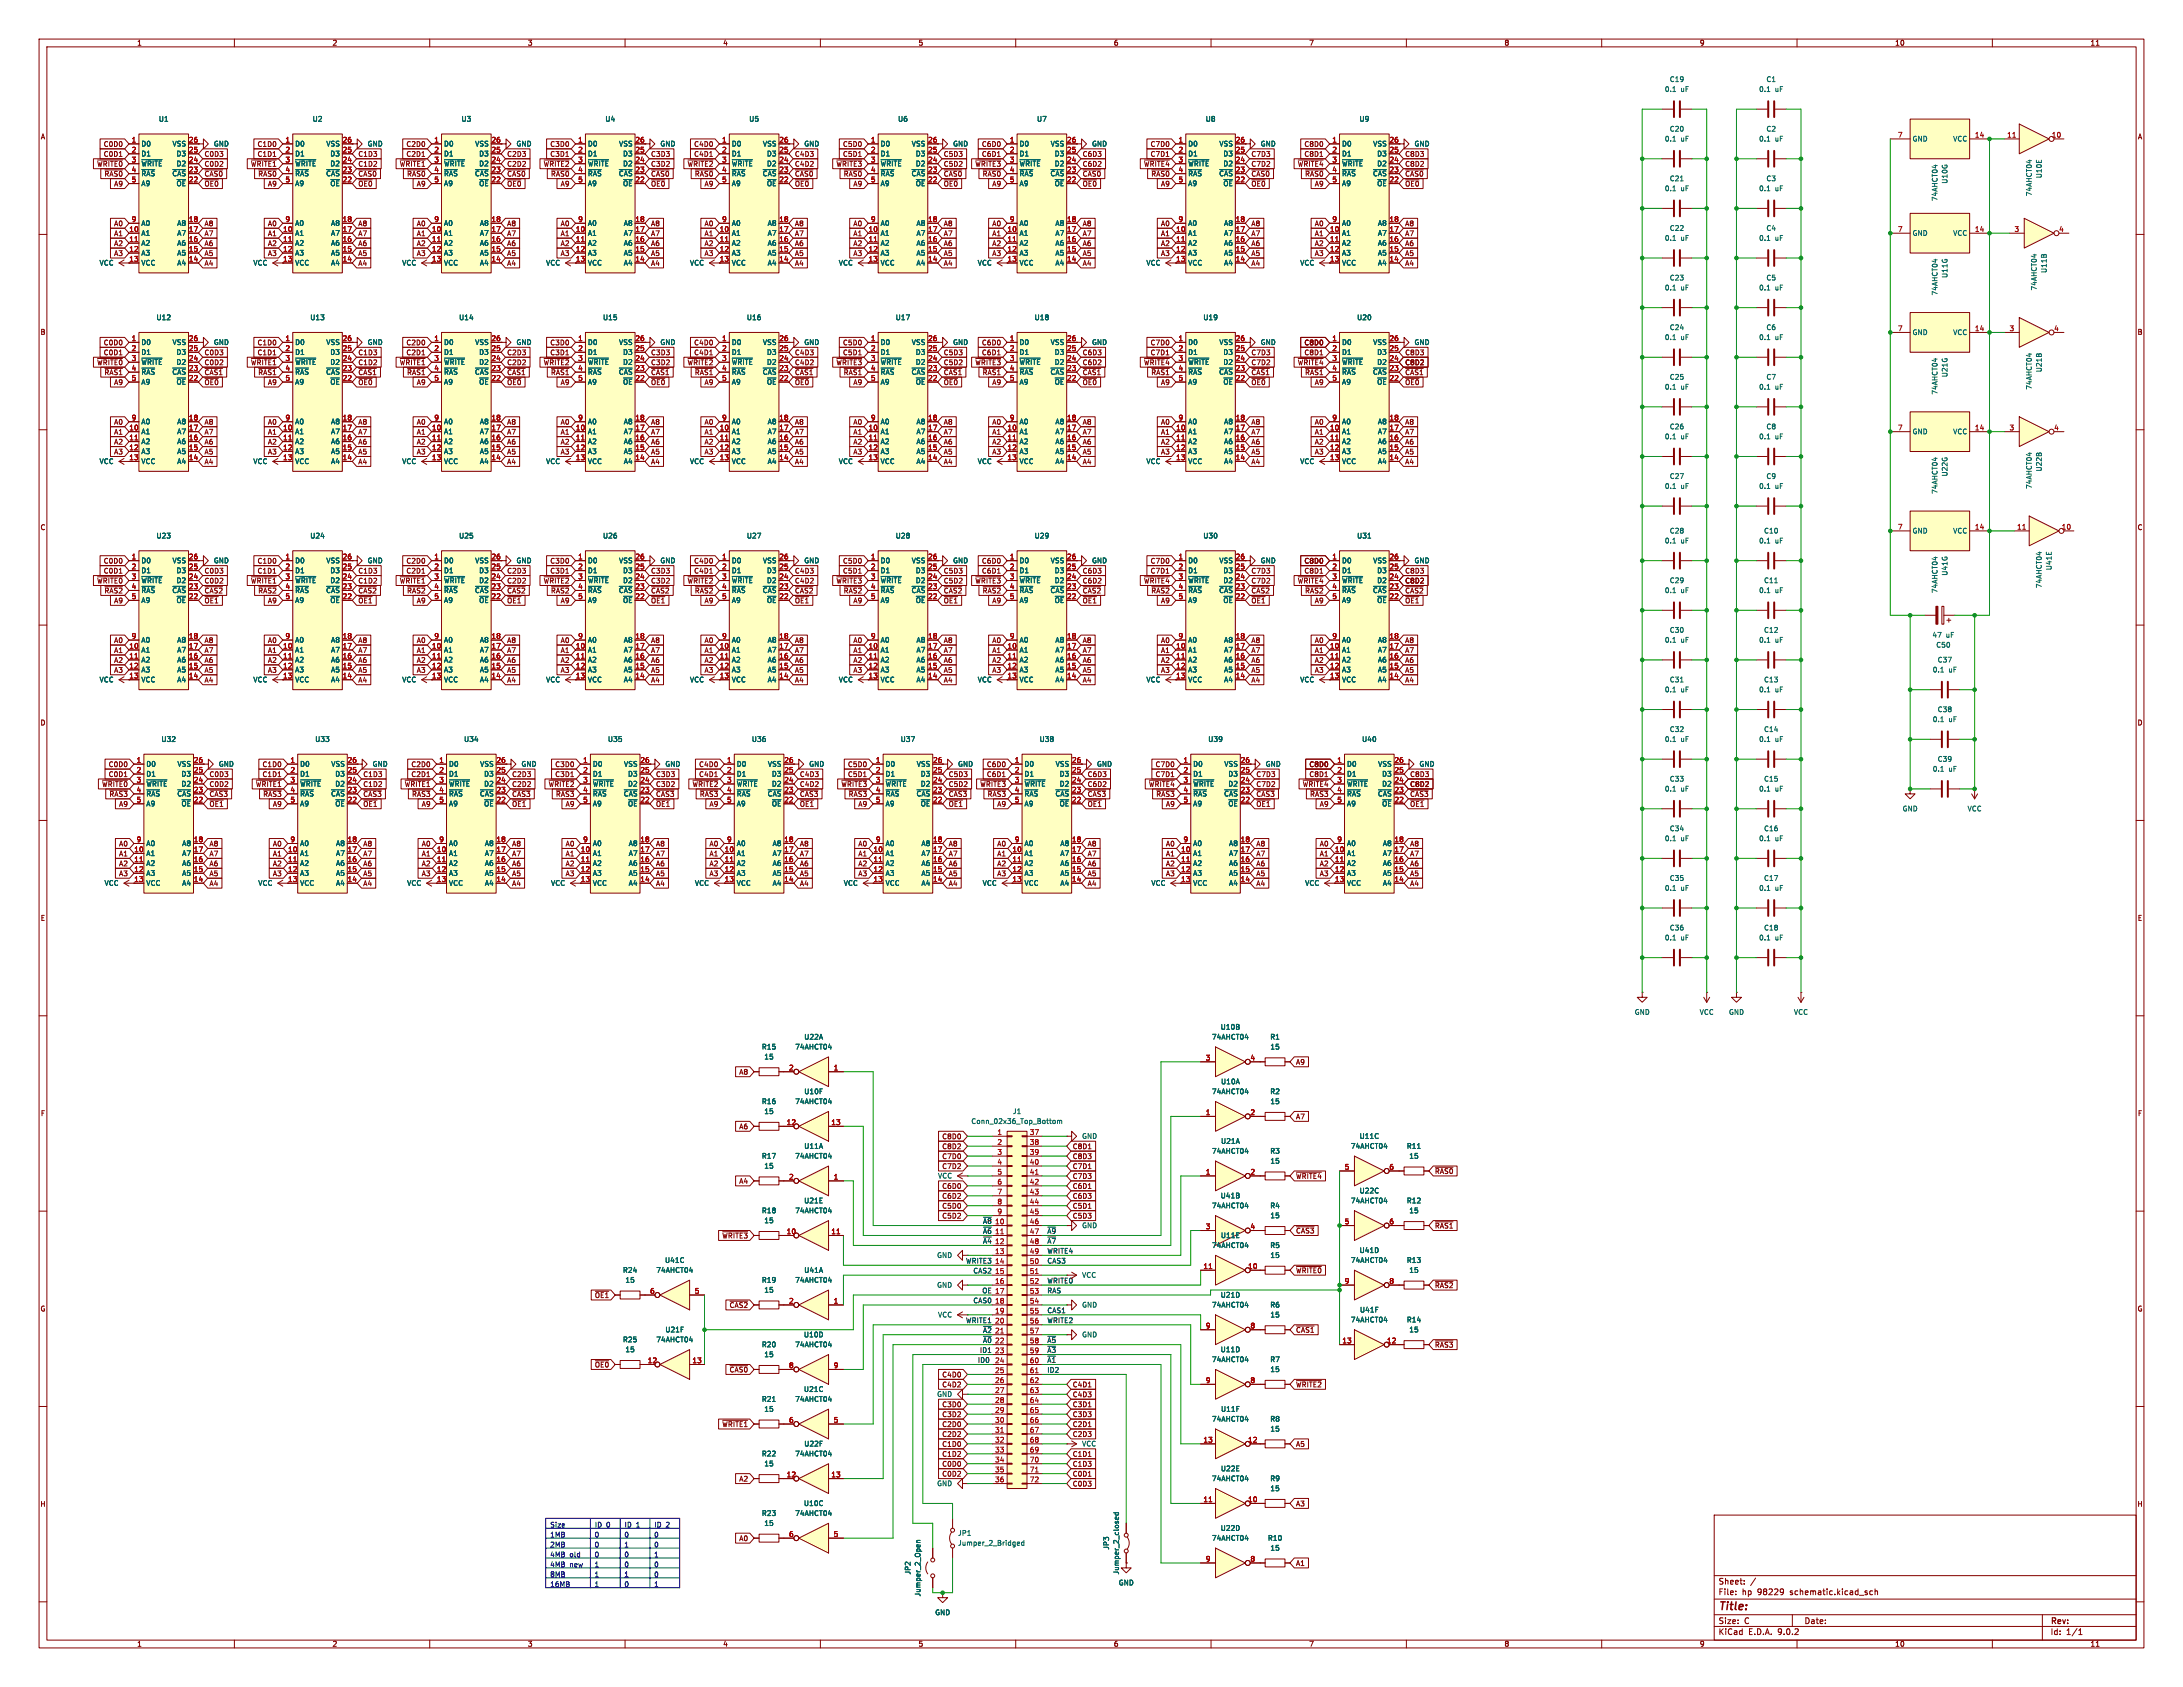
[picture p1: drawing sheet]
<svg xmlns="http://www.w3.org/2000/svg" width="559mm" height="432mm" viewBox="0 0 559 432" stroke-linecap="round" stroke-linejoin="round" font-family="sans-serif">
<defs><g id="words">
<text font-size="2.8" fill="#840000" x="439.8" y="412.7">Title:</text>
<g font-size="2.1" fill="#840000">
<text x="439.8" y="405.8">Sheet:</text>
<text x="439.8" y="408.5">File:</text>
<text x="445.9" y="408.5">hp</text>
<text x="449.9" y="408.5">98229</text>
<text x="458.3" y="408.5">schematic.kicad_sch</text>
<text x="439.8" y="418.7">KiCad</text>
<text x="439.8" y="415.9">Size:</text>
<text x="446.5" y="415.9">C</text>
<text x="447.5" y="418.7">E.D.A.</text>
<text x="455.1" y="418.7">9.0.2</text>
<text x="461.8" y="415.9">Date:</text>
<text x="524.8" y="416.1">Rev:</text>
<text x="524.8" y="418.7">Id:</text>
<text x="528.9" y="418.7">1/1</text>
</g>
<g font-size="1.8" fill="#840000">
<text x="35" y="11.9">1</text>
<text x="85" y="11.9">2</text>
<text x="135" y="11.9">3</text>
<text x="185" y="11.9">4</text>
<text x="235" y="11.9">5</text>
<text x="285" y="11.9">6</text>
<text x="335" y="11.9">7</text>
<text x="385" y="11.9">8</text>
<text x="435" y="11.9">9</text>
<text x="485" y="11.9">10</text>
<text x="535" y="11.9">11</text>
<text x="10.3" y="35.9">A</text>
<text x="547.1" y="35.9">A</text>
<text x="26.4" y="40.3">C0D1</text>
<text x="26.4" y="37.8">C0D0</text>
<text x="52.2" y="40.3">C0D3</text>
<text x="65.8" y="37.8">C1D0</text>
<text x="65.8" y="40.3">C1D1</text>
<text x="91.6" y="40.3">C1D3</text>
<text x="103.9" y="40.3">C2D1</text>
<text x="103.9" y="37.8">C2D0</text>
<text x="129.7" y="40.3">C2D3</text>
<text x="140.7" y="40.3">C3D1</text>
<text x="140.7" y="37.8">C3D0</text>
<text x="166.5" y="40.3">C3D3</text>
<text x="177.6" y="37.8">C4D0</text>
<text x="177.6" y="40.3">C4D1</text>
<text x="203.4" y="40.3">C4D3</text>
<text x="215.7" y="37.8">C5D0</text>
<text x="215.7" y="40.3">C5D1</text>
<text x="241.5" y="40.3">C5D3</text>
<text x="251.2" y="37.8">C6D0</text>
<text x="251.2" y="40.3">C6D1</text>
<text x="277" y="40.3">C6D3</text>
<text x="294.4" y="37.8">C7D0</text>
<text x="294.4" y="40.3">C7D1</text>
<text x="320.2" y="40.3">C7D3</text>
<text x="333.8" y="40.3">C8D1</text>
<text x="333.8" y="37.8">C8D0</text>
<text x="359.6" y="40.3">C8D3</text>
<text x="24.7" y="42.9">~{WRITE0}</text>
<text x="26.6" y="45.4">~{RAS0}</text>
<text x="29.1" y="47.9">A9</text>
<text x="52.2" y="42.9">C0D2</text>
<text x="52.2" y="45.4">~{CAS0}</text>
<text x="52.2" y="47.9">~{OE0}</text>
<text x="64.1" y="42.9">~{WRITE1}</text>
<text x="66" y="45.4">~{RAS0}</text>
<text x="68.5" y="47.9">A9</text>
<text x="91.6" y="42.9">C1D2</text>
<text x="91.6" y="45.4">~{CAS0}</text>
<text x="91.6" y="47.9">~{OE0}</text>
<text x="102.2" y="42.9">~{WRITE1}</text>
<text x="104.1" y="45.4">~{RAS0}</text>
<text x="106.6" y="47.9">A9</text>
<text x="129.7" y="42.9">C2D2</text>
<text x="129.7" y="45.4">~{CAS0}</text>
<text x="129.7" y="47.9">~{OE0}</text>
<text x="139" y="42.9">~{WRITE2}</text>
<text x="140.9" y="45.4">~{RAS0}</text>
<text x="143.4" y="47.9">A9</text>
<text x="166.5" y="45.4">~{CAS0}</text>
<text x="166.5" y="42.9">C3D2</text>
<text x="166.5" y="47.9">~{OE0}</text>
<text x="175.9" y="42.9">~{WRITE2}</text>
<text x="177.7" y="45.4">~{RAS0}</text>
<text x="180.2" y="47.9">A9</text>
<text x="203.4" y="45.4">~{CAS0}</text>
<text x="203.4" y="42.9">C4D2</text>
<text x="203.4" y="47.9">~{OE0}</text>
<text x="214" y="42.9">~{WRITE3}</text>
<text x="215.8" y="45.4">~{RAS0}</text>
<text x="218.3" y="47.9">A9</text>
<text x="241.5" y="45.4">~{CAS0}</text>
<text x="241.5" y="47.9">~{OE0}</text>
<text x="241.5" y="42.9">C5D2</text>
<text x="249.5" y="42.9">~{WRITE3}</text>
<text x="251.4" y="45.4">~{RAS0}</text>
<text x="253.9" y="47.9">A9</text>
<text x="277" y="47.9">~{OE0}</text>
<text x="277" y="45.4">~{CAS0}</text>
<text x="277" y="42.9">C6D2</text>
<text x="292.7" y="42.9">~{WRITE4}</text>
<text x="294.6" y="45.4">~{RAS0}</text>
<text x="297.1" y="47.9">A9</text>
<text x="320.2" y="42.9">C7D2</text>
<text x="320.2" y="45.4">~{CAS0}</text>
<text x="320.2" y="47.9">~{OE0}</text>
<text x="332.1" y="42.9">~{WRITE4}</text>
<text x="334" y="45.4">~{RAS0}</text>
<text x="336.4" y="47.9">A9</text>
<text x="359.6" y="42.9">C8D2</text>
<text x="359.6" y="45.4">~{CAS0}</text>
<text x="359.6" y="47.9">~{OE0}</text>
<text x="29.1" y="58.1">A0</text>
<text x="52.2" y="58.1">A8</text>
<text x="68.5" y="58.1">A0</text>
<text x="91.6" y="58.1">A8</text>
<text x="106.6" y="58.1">A0</text>
<text x="129.7" y="58.1">A8</text>
<text x="143.4" y="58.1">A0</text>
<text x="166.5" y="58.1">A8</text>
<text x="180.2" y="58.1">A0</text>
<text x="203.4" y="58.1">A8</text>
<text x="218.3" y="58.1">A0</text>
<text x="241.5" y="58.1">A8</text>
<text x="253.9" y="58.1">A0</text>
<text x="277" y="58.1">A8</text>
<text x="297.1" y="58.1">A0</text>
<text x="320.2" y="58.1">A8</text>
<text x="336.4" y="58.1">A0</text>
<text x="359.6" y="58.1">A8</text>
<text x="29.1" y="60.6">A1</text>
<text x="29.1" y="65.7">A3</text>
<text x="29.1" y="63.2">A2</text>
<text x="52.2" y="63.2">A6</text>
<text x="52.2" y="65.7">A5</text>
<text x="52.2" y="60.6">A7</text>
<text x="68.5" y="65.7">A3</text>
<text x="68.5" y="63.2">A2</text>
<text x="68.5" y="60.6">A1</text>
<text x="91.6" y="60.6">A7</text>
<text x="91.6" y="65.7">A5</text>
<text x="91.6" y="63.2">A6</text>
<text x="106.6" y="60.6">A1</text>
<text x="106.6" y="63.2">A2</text>
<text x="106.6" y="65.7">A3</text>
<text x="129.7" y="60.6">A7</text>
<text x="129.7" y="63.2">A6</text>
<text x="129.7" y="65.7">A5</text>
<text x="143.4" y="60.6">A1</text>
<text x="143.4" y="63.2">A2</text>
<text x="143.4" y="65.7">A3</text>
<text x="166.5" y="65.7">A5</text>
<text x="166.5" y="60.6">A7</text>
<text x="166.5" y="63.2">A6</text>
<text x="180.2" y="65.7">A3</text>
<text x="180.2" y="63.2">A2</text>
<text x="180.2" y="60.6">A1</text>
<text x="203.4" y="60.6">A7</text>
<text x="203.4" y="63.2">A6</text>
<text x="203.4" y="65.7">A5</text>
<text x="218.3" y="65.7">A3</text>
<text x="218.3" y="60.6">A1</text>
<text x="218.3" y="63.2">A2</text>
<text x="241.5" y="60.6">A7</text>
<text x="241.5" y="63.2">A6</text>
<text x="241.5" y="65.7">A5</text>
<text x="253.9" y="60.6">A1</text>
<text x="253.9" y="63.2">A2</text>
<text x="253.9" y="65.7">A3</text>
<text x="277" y="65.7">A5</text>
<text x="277" y="60.6">A7</text>
<text x="277" y="63.2">A6</text>
<text x="297.1" y="65.7">A3</text>
<text x="297.1" y="60.6">A1</text>
<text x="297.1" y="63.2">A2</text>
<text x="320.2" y="65.7">A5</text>
<text x="320.2" y="63.2">A6</text>
<text x="320.2" y="60.6">A7</text>
<text x="336.4" y="60.6">A1</text>
<text x="336.4" y="63.2">A2</text>
<text x="336.4" y="65.7">A3</text>
<text x="359.6" y="60.6">A7</text>
<text x="359.6" y="63.2">A6</text>
<text x="359.6" y="65.7">A5</text>
<text x="52.2" y="68.3">A4</text>
<text x="91.6" y="68.3">A4</text>
<text x="110.4" y="67.1">13</text>
<text x="129.7" y="68.3">A4</text>
<text x="166.5" y="68.3">A4</text>
<text x="184.1" y="67.1">13</text>
<text x="203.4" y="68.3">A4</text>
<text x="241.5" y="68.3">A4</text>
<text x="277" y="68.3">A4</text>
<text x="320.2" y="68.3">A4</text>
<text x="340.3" y="67.1">13</text>
<text x="359.6" y="68.3">A4</text>
<text x="10.3" y="85.9">B</text>
<text x="26.4" y="88.6">C0D0</text>
<text x="65.8" y="88.6">C1D0</text>
<text x="103.9" y="88.6">C2D0</text>
<text x="140.7" y="88.6">C3D0</text>
<text x="177.6" y="88.6">C4D0</text>
<text x="215.7" y="88.6">C5D0</text>
<text x="251.2" y="88.6">C6D0</text>
<text x="294.4" y="88.6">C7D0</text>
<text x="333.8" y="88.6">C8D0</text>
<text x="547.1" y="85.9">B</text>
<text x="24.7" y="93.7">~{WRITE0}</text>
<text x="26.4" y="91.1">C0D1</text>
<text x="52.2" y="91.1">C0D3</text>
<text x="52.2" y="93.7">C0D2</text>
<text x="64.1" y="93.7">~{WRITE1}</text>
<text x="65.8" y="91.1">C1D1</text>
<text x="91.6" y="93.7">C1D2</text>
<text x="91.6" y="91.1">C1D3</text>
<text x="102.2" y="93.7">~{WRITE1}</text>
<text x="103.9" y="91.1">C2D1</text>
<text x="129.7" y="91.1">C2D3</text>
<text x="129.7" y="93.7">C2D2</text>
<text x="139" y="93.7">~{WRITE2}</text>
<text x="140.7" y="91.1">C3D1</text>
<text x="166.5" y="93.7">C3D2</text>
<text x="166.5" y="91.1">C3D3</text>
<text x="175.9" y="93.7">~{WRITE2}</text>
<text x="177.6" y="91.1">C4D1</text>
<text x="203.4" y="91.1">C4D3</text>
<text x="203.4" y="93.7">C4D2</text>
<text x="214" y="93.7">~{WRITE3}</text>
<text x="215.7" y="91.1">C5D1</text>
<text x="241.5" y="91.1">C5D3</text>
<text x="241.5" y="93.7">C5D2</text>
<text x="249.5" y="93.7">~{WRITE3}</text>
<text x="251.2" y="91.1">C6D1</text>
<text x="277" y="91.1">C6D3</text>
<text x="277" y="93.7">C6D2</text>
<text x="292.7" y="93.7">~{WRITE4}</text>
<text x="294.4" y="91.1">C7D1</text>
<text x="320.2" y="93.7">C7D2</text>
<text x="320.2" y="91.1">C7D3</text>
<text x="332.1" y="93.7">~{WRITE4}</text>
<text x="333.8" y="91.1">C8D1</text>
<text x="359.6" y="93.7">C8D2</text>
<text x="359.6" y="91.1">C8D3</text>
<text x="26.6" y="96.2">~{RAS1}</text>
<text x="29.1" y="98.7">A9</text>
<text x="52.2" y="98.7">~{OE0}</text>
<text x="52.2" y="96.2">~{CAS1}</text>
<text x="66" y="96.2">~{RAS1}</text>
<text x="68.5" y="98.7">A9</text>
<text x="91.6" y="98.7">~{OE0}</text>
<text x="91.6" y="96.2">~{CAS1}</text>
<text x="104.1" y="96.2">~{RAS1}</text>
<text x="106.6" y="98.7">A9</text>
<text x="129.7" y="98.7">~{OE0}</text>
<text x="129.7" y="96.2">~{CAS1}</text>
<text x="140.9" y="96.2">~{RAS1}</text>
<text x="143.4" y="98.7">A9</text>
<text x="166.5" y="96.2">~{CAS1}</text>
<text x="166.5" y="98.7">~{OE0}</text>
<text x="177.7" y="96.2">~{RAS1}</text>
<text x="180.2" y="98.7">A9</text>
<text x="203.4" y="98.7">~{OE0}</text>
<text x="203.4" y="96.2">~{CAS1}</text>
<text x="215.8" y="96.2">~{RAS1}</text>
<text x="218.3" y="98.7">A9</text>
<text x="241.5" y="96.2">~{CAS1}</text>
<text x="241.5" y="98.7">~{OE0}</text>
<text x="251.4" y="96.2">~{RAS1}</text>
<text x="253.9" y="98.7">A9</text>
<text x="277" y="96.2">~{CAS1}</text>
<text x="277" y="98.7">~{OE0}</text>
<text x="294.6" y="96.2">~{RAS1}</text>
<text x="297.1" y="98.7">A9</text>
<text x="320.2" y="96.2">~{CAS1}</text>
<text x="320.2" y="98.7">~{OE0}</text>
<text x="334" y="96.2">~{RAS1}</text>
<text x="336.4" y="98.7">A9</text>
<text x="359.6" y="96.2">~{CAS1}</text>
<text x="359.6" y="98.7">~{OE0}</text>
<text x="29.1" y="111.4">A1</text>
<text x="29.1" y="108.9">A0</text>
<text x="29.1" y="114">A2</text>
<text x="52.2" y="108.9">A8</text>
<text x="52.2" y="111.4">A7</text>
<text x="52.2" y="114">A6</text>
<text x="68.5" y="108.9">A0</text>
<text x="68.5" y="111.4">A1</text>
<text x="68.5" y="114">A2</text>
<text x="91.6" y="114">A6</text>
<text x="91.6" y="111.4">A7</text>
<text x="91.6" y="108.9">A8</text>
<text x="106.6" y="108.9">A0</text>
<text x="106.6" y="114">A2</text>
<text x="106.6" y="111.4">A1</text>
<text x="129.7" y="111.4">A7</text>
<text x="129.7" y="108.9">A8</text>
<text x="129.7" y="114">A6</text>
<text x="143.4" y="108.9">A0</text>
<text x="143.4" y="111.4">A1</text>
<text x="143.4" y="114">A2</text>
<text x="166.5" y="111.4">A7</text>
<text x="166.5" y="108.9">A8</text>
<text x="166.5" y="114">A6</text>
<text x="180.2" y="111.4">A1</text>
<text x="180.2" y="108.9">A0</text>
<text x="180.2" y="114">A2</text>
<text x="203.4" y="108.9">A8</text>
<text x="203.4" y="114">A6</text>
<text x="203.4" y="111.4">A7</text>
<text x="218.3" y="108.9">A0</text>
<text x="218.3" y="114">A2</text>
<text x="218.3" y="111.4">A1</text>
<text x="241.5" y="111.4">A7</text>
<text x="241.5" y="108.9">A8</text>
<text x="241.5" y="114">A6</text>
<text x="253.9" y="108.9">A0</text>
<text x="253.9" y="111.4">A1</text>
<text x="253.9" y="114">A2</text>
<text x="277" y="111.4">A7</text>
<text x="277" y="108.9">A8</text>
<text x="277" y="114">A6</text>
<text x="297.1" y="108.9">A0</text>
<text x="297.1" y="111.4">A1</text>
<text x="297.1" y="114">A2</text>
<text x="320.2" y="114">A6</text>
<text x="320.2" y="108.9">A8</text>
<text x="320.2" y="111.4">A7</text>
<text x="336.4" y="111.4">A1</text>
<text x="336.4" y="114">A2</text>
<text x="336.4" y="108.9">A0</text>
<text x="359.6" y="108.9">A8</text>
<text x="359.6" y="111.4">A7</text>
<text x="359.6" y="114">A6</text>
<text x="29.1" y="116.5">A3</text>
<text x="52.2" y="119.1">A4</text>
<text x="52.2" y="116.5">A5</text>
<text x="68.5" y="116.5">A3</text>
<text x="91.6" y="119.1">A4</text>
<text x="91.6" y="116.5">A5</text>
<text x="106.6" y="116.5">A3</text>
<text x="129.7" y="116.5">A5</text>
<text x="129.7" y="119.1">A4</text>
<text x="143.4" y="116.5">A3</text>
<text x="166.5" y="116.5">A5</text>
<text x="166.5" y="119.1">A4</text>
<text x="180.2" y="116.5">A3</text>
<text x="184.1" y="117.9">13</text>
<text x="203.4" y="116.5">A5</text>
<text x="203.4" y="119.1">A4</text>
<text x="218.3" y="116.5">A3</text>
<text x="241.5" y="119.1">A4</text>
<text x="241.5" y="116.5">A5</text>
<text x="253.9" y="116.5">A3</text>
<text x="277" y="119.1">A4</text>
<text x="277" y="116.5">A5</text>
<text x="297.1" y="116.5">A3</text>
<text x="320.2" y="116.5">A5</text>
<text x="320.2" y="119.1">A4</text>
<text x="336.4" y="116.5">A3</text>
<text x="340.3" y="117.9">13</text>
<text x="359.6" y="119.1">A4</text>
<text x="359.6" y="116.5">A5</text>
<text x="10.3" y="135.9">C</text>
<text x="547.1" y="135.9">C</text>
<text x="24.7" y="149.5">~{WRITE0}</text>
<text x="26.4" y="144.5">C0D0</text>
<text x="26.4" y="147">C0D1</text>
<text x="52.2" y="149.5">C0D2</text>
<text x="52.2" y="147">C0D3</text>
<text x="64.1" y="149.5">~{WRITE1}</text>
<text x="65.8" y="147">C1D1</text>
<text x="65.8" y="144.5">C1D0</text>
<text x="91.6" y="149.5">C1D2</text>
<text x="91.6" y="147">C1D3</text>
<text x="102.2" y="149.5">~{WRITE1}</text>
<text x="103.9" y="144.5">C2D0</text>
<text x="103.9" y="147">C2D1</text>
<text x="129.7" y="147">C2D3</text>
<text x="129.7" y="149.5">C2D2</text>
<text x="139" y="149.5">~{WRITE2}</text>
<text x="140.7" y="144.5">C3D0</text>
<text x="140.7" y="147">C3D1</text>
<text x="166.5" y="149.5">C3D2</text>
<text x="166.5" y="147">C3D3</text>
<text x="175.9" y="149.5">~{WRITE2}</text>
<text x="177.6" y="147">C4D1</text>
<text x="177.6" y="144.5">C4D0</text>
<text x="203.4" y="149.5">C4D2</text>
<text x="203.4" y="147">C4D3</text>
<text x="214" y="149.5">~{WRITE3}</text>
<text x="215.7" y="144.5">C5D0</text>
<text x="215.7" y="147">C5D1</text>
<text x="241.5" y="149.5">C5D2</text>
<text x="241.5" y="147">C5D3</text>
<text x="249.5" y="149.5">~{WRITE3}</text>
<text x="251.2" y="147">C6D1</text>
<text x="251.2" y="144.5">C6D0</text>
<text x="277" y="149.5">C6D2</text>
<text x="277" y="147">C6D3</text>
<text x="292.7" y="149.5">~{WRITE4}</text>
<text x="294.4" y="147">C7D1</text>
<text x="294.4" y="144.5">C7D0</text>
<text x="320.2" y="147">C7D3</text>
<text x="320.2" y="149.5">C7D2</text>
<text x="332.1" y="149.5">~{WRITE4}</text>
<text x="333.8" y="144.5">C8D0</text>
<text x="333.8" y="147">C8D1</text>
<text x="359.6" y="147">C8D3</text>
<text x="359.6" y="149.5">C8D2</text>
<text x="26.6" y="152.1">~{RAS2}</text>
<text x="29.1" y="154.6">A9</text>
<text x="52.2" y="152.1">~{CAS2}</text>
<text x="52.2" y="154.6">~{OE1}</text>
<text x="66" y="152.1">~{RAS2}</text>
<text x="68.5" y="154.6">A9</text>
<text x="91.6" y="152.1">~{CAS2}</text>
<text x="91.6" y="154.6">~{OE1}</text>
<text x="104.1" y="152.1">~{RAS2}</text>
<text x="106.6" y="154.6">A9</text>
<text x="129.7" y="154.6">~{OE1}</text>
<text x="129.7" y="152.1">~{CAS2}</text>
<text x="140.9" y="152.1">~{RAS2}</text>
<text x="143.4" y="154.6">A9</text>
<text x="166.5" y="152.1">~{CAS2}</text>
<text x="166.5" y="154.6">~{OE1}</text>
<text x="177.7" y="152.1">~{RAS2}</text>
<text x="180.2" y="154.6">A9</text>
<text x="203.4" y="152.1">~{CAS2}</text>
<text x="203.4" y="154.6">~{OE1}</text>
<text x="215.8" y="152.1">~{RAS2}</text>
<text x="218.3" y="154.6">A9</text>
<text x="241.5" y="152.1">~{CAS2}</text>
<text x="241.5" y="154.6">~{OE1}</text>
<text x="251.4" y="152.1">~{RAS2}</text>
<text x="253.9" y="154.6">A9</text>
<text x="277" y="154.6">~{OE1}</text>
<text x="277" y="152.1">~{CAS2}</text>
<text x="294.6" y="152.1">~{RAS2}</text>
<text x="297.1" y="154.6">A9</text>
<text x="320.2" y="154.6">~{OE1}</text>
<text x="320.2" y="152.1">~{CAS2}</text>
<text x="334" y="152.1">~{RAS2}</text>
<text x="336.4" y="154.6">A9</text>
<text x="359.6" y="152.1">~{CAS2}</text>
<text x="359.6" y="154.6">~{OE1}</text>
<text x="29.1" y="164.8">A0</text>
<text x="29.1" y="167.3">A1</text>
<text x="52.2" y="167.3">A7</text>
<text x="52.2" y="164.8">A8</text>
<text x="68.5" y="167.3">A1</text>
<text x="68.5" y="164.8">A0</text>
<text x="91.6" y="167.3">A7</text>
<text x="91.6" y="164.8">A8</text>
<text x="106.6" y="164.8">A0</text>
<text x="106.6" y="167.3">A1</text>
<text x="129.7" y="164.8">A8</text>
<text x="129.7" y="167.3">A7</text>
<text x="143.4" y="167.3">A1</text>
<text x="143.4" y="164.8">A0</text>
<text x="166.5" y="164.8">A8</text>
<text x="166.5" y="167.3">A7</text>
<text x="180.2" y="167.3">A1</text>
<text x="180.2" y="164.8">A0</text>
<text x="203.4" y="164.8">A8</text>
<text x="203.4" y="167.3">A7</text>
<text x="218.3" y="164.8">A0</text>
<text x="218.3" y="167.3">A1</text>
<text x="241.5" y="164.8">A8</text>
<text x="241.5" y="167.3">A7</text>
<text x="253.9" y="164.8">A0</text>
<text x="253.9" y="167.3">A1</text>
<text x="277" y="164.8">A8</text>
<text x="277" y="167.3">A7</text>
<text x="297.1" y="167.3">A1</text>
<text x="297.1" y="164.8">A0</text>
<text x="320.2" y="164.8">A8</text>
<text x="320.2" y="167.3">A7</text>
<text x="336.4" y="164.8">A0</text>
<text x="336.4" y="167.3">A1</text>
<text x="359.6" y="164.8">A8</text>
<text x="359.6" y="167.3">A7</text>
<text x="29.1" y="172.4">A3</text>
<text x="29.1" y="169.9">A2</text>
<text x="33" y="173.7">13</text>
<text x="52.2" y="172.4">A5</text>
<text x="52.2" y="169.9">A6</text>
<text x="68.5" y="172.4">A3</text>
<text x="68.5" y="169.9">A2</text>
<text x="91.6" y="172.4">A5</text>
<text x="91.6" y="169.9">A6</text>
<text x="106.6" y="172.4">A3</text>
<text x="106.6" y="169.9">A2</text>
<text x="110.4" y="173.7">13</text>
<text x="129.7" y="169.9">A6</text>
<text x="129.7" y="172.4">A5</text>
<text x="143.4" y="172.4">A3</text>
<text x="143.4" y="169.9">A2</text>
<text x="147.3" y="173.7">13</text>
<text x="166.5" y="169.9">A6</text>
<text x="166.5" y="172.4">A5</text>
<text x="180.2" y="172.4">A3</text>
<text x="180.2" y="169.9">A2</text>
<text x="203.4" y="169.9">A6</text>
<text x="203.4" y="172.4">A5</text>
<text x="218.3" y="169.9">A2</text>
<text x="218.3" y="172.4">A3</text>
<text x="222.2" y="173.7">13</text>
<text x="241.5" y="172.4">A5</text>
<text x="241.5" y="169.9">A6</text>
<text x="253.9" y="172.4">A3</text>
<text x="253.9" y="169.9">A2</text>
<text x="277" y="169.9">A6</text>
<text x="277" y="172.4">A5</text>
<text x="297.1" y="172.4">A3</text>
<text x="297.1" y="169.9">A2</text>
<text x="320.2" y="172.4">A5</text>
<text x="320.2" y="169.9">A6</text>
<text x="336.4" y="172.4">A3</text>
<text x="336.4" y="169.9">A2</text>
<text x="359.6" y="172.4">A5</text>
<text x="359.6" y="169.9">A6</text>
<text x="52.2" y="174.9">A4</text>
<text x="91.6" y="174.9">A4</text>
<text x="129.7" y="174.9">A4</text>
<text x="166.5" y="174.9">A4</text>
<text x="203.4" y="174.9">A4</text>
<text x="241.5" y="174.9">A4</text>
<text x="277" y="174.9">A4</text>
<text x="320.2" y="174.9">A4</text>
<text x="359.6" y="174.9">A4</text>
<text x="10.3" y="185.9">D</text>
<text x="547.1" y="185.9">D</text>
<text x="27.7" y="196.5">C0D0</text>
<text x="67.1" y="196.5">C1D0</text>
<text x="105.2" y="196.5">C2D0</text>
<text x="142" y="196.5">C3D0</text>
<text x="178.8" y="196.5">C4D0</text>
<text x="216.9" y="196.5">C5D0</text>
<text x="252.5" y="196.5">C6D0</text>
<text x="295.7" y="196.5">C7D0</text>
<text x="335" y="196.5">C8D0</text>
<text x="26" y="201.6">~{WRITE0}</text>
<text x="27.7" y="199.1">C0D1</text>
<text x="53.5" y="201.6">C0D2</text>
<text x="53.5" y="199.1">C0D3</text>
<text x="65.4" y="201.6">~{WRITE1}</text>
<text x="67.1" y="199.1">C1D1</text>
<text x="92.9" y="201.6">C1D2</text>
<text x="92.9" y="199.1">C1D3</text>
<text x="103.5" y="201.6">~{WRITE1}</text>
<text x="105.2" y="199.1">C2D1</text>
<text x="131" y="199.1">C2D3</text>
<text x="131" y="201.6">C2D2</text>
<text x="140.3" y="201.6">~{WRITE2}</text>
<text x="142" y="199.1">C3D1</text>
<text x="167.8" y="201.6">C3D2</text>
<text x="167.8" y="199.1">C3D3</text>
<text x="177.1" y="201.6">~{WRITE2}</text>
<text x="178.8" y="199.1">C4D1</text>
<text x="204.6" y="201.6">C4D2</text>
<text x="204.6" y="199.1">C4D3</text>
<text x="215.2" y="201.6">~{WRITE3}</text>
<text x="216.9" y="199.1">C5D1</text>
<text x="242.7" y="199.1">C5D3</text>
<text x="242.7" y="201.6">C5D2</text>
<text x="250.8" y="201.6">~{WRITE3}</text>
<text x="252.5" y="199.1">C6D1</text>
<text x="278.3" y="201.6">C6D2</text>
<text x="278.3" y="199.1">C6D3</text>
<text x="294" y="201.6">~{WRITE4}</text>
<text x="295.7" y="199.1">C7D1</text>
<text x="321.5" y="201.6">C7D2</text>
<text x="321.5" y="199.1">C7D3</text>
<text x="333.3" y="201.6">~{WRITE4}</text>
<text x="335" y="199.1">C8D1</text>
<text x="360.8" y="199.1">C8D3</text>
<text x="360.8" y="201.6">C8D2</text>
<text x="27.9" y="204.2">~{RAS3}</text>
<text x="30.4" y="206.7">A9</text>
<text x="53.5" y="206.7">~{OE1}</text>
<text x="53.5" y="204.2">~{CAS3}</text>
<text x="67.3" y="204.2">~{RAS3}</text>
<text x="69.7" y="206.7">A9</text>
<text x="92.9" y="206.7">~{OE1}</text>
<text x="92.9" y="204.2">~{CAS3}</text>
<text x="105.4" y="204.2">~{RAS3}</text>
<text x="107.8" y="206.7">A9</text>
<text x="131" y="204.2">~{CAS3}</text>
<text x="131" y="206.7">~{OE1}</text>
<text x="142.2" y="204.2">~{RAS3}</text>
<text x="144.7" y="206.7">A9</text>
<text x="167.8" y="206.7">~{OE1}</text>
<text x="167.8" y="204.2">~{CAS3}</text>
<text x="179" y="204.2">~{RAS3}</text>
<text x="181.5" y="206.7">A9</text>
<text x="204.6" y="204.2">~{CAS3}</text>
<text x="204.6" y="206.7">~{OE1}</text>
<text x="217.1" y="204.2">~{RAS3}</text>
<text x="219.6" y="206.7">A9</text>
<text x="242.7" y="204.2">~{CAS3}</text>
<text x="242.7" y="206.7">~{OE1}</text>
<text x="252.7" y="204.2">~{RAS3}</text>
<text x="255.1" y="206.7">A9</text>
<text x="278.3" y="206.7">~{OE1}</text>
<text x="278.3" y="204.2">~{CAS3}</text>
<text x="295.9" y="204.2">~{RAS3}</text>
<text x="298.3" y="206.7">A9</text>
<text x="321.5" y="206.7">~{OE1}</text>
<text x="321.5" y="204.2">~{CAS3}</text>
<text x="335.2" y="204.2">~{RAS3}</text>
<text x="337.7" y="206.7">A9</text>
<text x="360.8" y="206.7">~{OE1}</text>
<text x="360.8" y="204.2">~{CAS3}</text>
<text x="30.4" y="216.9">A0</text>
<text x="30.4" y="221.9">A2</text>
<text x="30.4" y="219.4">A1</text>
<text x="53.5" y="221.9">A6</text>
<text x="53.5" y="219.4">A7</text>
<text x="53.5" y="216.9">A8</text>
<text x="69.7" y="219.4">A1</text>
<text x="69.7" y="221.9">A2</text>
<text x="69.7" y="216.9">A0</text>
<text x="92.9" y="219.4">A7</text>
<text x="92.9" y="216.9">A8</text>
<text x="92.9" y="221.9">A6</text>
<text x="107.8" y="221.9">A2</text>
<text x="107.8" y="216.9">A0</text>
<text x="107.8" y="219.4">A1</text>
<text x="131" y="221.9">A6</text>
<text x="131" y="216.9">A8</text>
<text x="131" y="219.4">A7</text>
<text x="144.7" y="219.4">A1</text>
<text x="144.7" y="221.9">A2</text>
<text x="144.7" y="216.9">A0</text>
<text x="167.8" y="216.9">A8</text>
<text x="167.8" y="219.4">A7</text>
<text x="167.8" y="221.9">A6</text>
<text x="181.5" y="219.4">A1</text>
<text x="181.5" y="221.9">A2</text>
<text x="181.5" y="216.9">A0</text>
<text x="204.6" y="221.9">A6</text>
<text x="204.6" y="216.9">A8</text>
<text x="204.6" y="219.4">A7</text>
<text x="219.6" y="216.9">A0</text>
<text x="219.6" y="221.9">A2</text>
<text x="219.6" y="219.4">A1</text>
<text x="242.7" y="216.9">A8</text>
<text x="242.7" y="221.9">A6</text>
<text x="242.7" y="219.4">A7</text>
<text x="255.1" y="221.9">A2</text>
<text x="255.1" y="219.4">A1</text>
<text x="255.1" y="216.9">A0</text>
<text x="278.3" y="219.4">A7</text>
<text x="278.3" y="221.9">A6</text>
<text x="278.3" y="216.9">A8</text>
<text x="298.3" y="221.9">A2</text>
<text x="298.3" y="216.9">A0</text>
<text x="298.3" y="219.4">A1</text>
<text x="321.5" y="216.9">A8</text>
<text x="321.5" y="221.9">A6</text>
<text x="321.5" y="219.4">A7</text>
<text x="337.7" y="221.9">A2</text>
<text x="337.7" y="219.4">A1</text>
<text x="337.7" y="216.9">A0</text>
<text x="360.8" y="221.9">A6</text>
<text x="360.8" y="216.9">A8</text>
<text x="360.8" y="219.4">A7</text>
<text x="30.4" y="224.5">A3</text>
<text x="34.2" y="225.8">13</text>
<text x="53.5" y="227">A4</text>
<text x="53.5" y="224.5">A5</text>
<text x="69.7" y="224.5">A3</text>
<text x="92.9" y="227">A4</text>
<text x="92.9" y="224.5">A5</text>
<text x="107.8" y="224.5">A3</text>
<text x="111.7" y="225.8">13</text>
<text x="131" y="227">A4</text>
<text x="131" y="224.5">A5</text>
<text x="144.7" y="224.5">A3</text>
<text x="148.5" y="225.8">13</text>
<text x="167.8" y="227">A4</text>
<text x="167.8" y="224.5">A5</text>
<text x="181.5" y="224.5">A3</text>
<text x="185.4" y="225.8">13</text>
<text x="204.6" y="227">A4</text>
<text x="204.6" y="224.5">A5</text>
<text x="219.6" y="224.5">A3</text>
<text x="223.5" y="225.8">13</text>
<text x="242.7" y="224.5">A5</text>
<text x="242.7" y="227">A4</text>
<text x="255.1" y="224.5">A3</text>
<text x="259" y="225.8">13</text>
<text x="278.3" y="227">A4</text>
<text x="278.3" y="224.5">A5</text>
<text x="298.3" y="224.5">A3</text>
<text x="321.5" y="227">A4</text>
<text x="321.5" y="224.5">A5</text>
<text x="337.7" y="224.5">A3</text>
<text x="360.8" y="224.5">A5</text>
<text x="360.8" y="227">A4</text>
<text x="10.3" y="235.9">E</text>
<text x="547.1" y="235.9">E</text>
<text x="189.1" y="275.3">A8</text>
<text x="331.6" y="272.7">A9</text>
<text x="10.3" y="285.9">F</text>
<text x="331.6" y="286.7">A7</text>
<text x="547.1" y="285.9">F</text>
<text x="189.1" y="289.2">A6</text>
<text x="241.1" y="291.8">C8D0</text>
<text x="241.1" y="299.4">C7D2</text>
<text x="241.1" y="296.9">C7D0</text>
<text x="241.1" y="294.3">C8D2</text>
<text x="274.5" y="296.9">C8D3</text>
<text x="274.5" y="299.4">C7D1</text>
<text x="274.5" y="294.3">C8D1</text>
<text x="189.1" y="303.2">A4</text>
<text x="241.1" y="304.5">C6D0</text>
<text x="274.5" y="304.5">C6D1</text>
<text x="274.5" y="301.9">C7D3</text>
<text x="331.6" y="301.9">~{WRITE4}</text>
<text x="367.2" y="300.7">~{RAS0}</text>
<text x="241.1" y="307">C6D2</text>
<text x="241.1" y="309.6">C5D0</text>
<text x="274.5" y="309.6">C5D1</text>
<text x="274.5" y="307">C6D3</text>
<text x="184.8" y="317.2">~{WRITE3}</text>
<text x="241.1" y="312.1">C5D2</text>
<text x="274.5" y="312.1">C5D3</text>
<text x="331.6" y="315.9">~{CAS3}</text>
<text x="367.2" y="314.6">~{RAS1}</text>
<text x="331.6" y="326.1">~{WRITE0}</text>
<text x="367.2" y="329.9">~{RAS2}</text>
<text x="10.3" y="335.9">G</text>
<text x="152.2" y="332.4">~{OE1}</text>
<text x="186.6" y="335">~{CAS2}</text>
<text x="547.1" y="335.9">G</text>
<text x="331.6" y="341.3">~{CAS1}</text>
<text x="367.2" y="345.1">~{RAS3}</text>
<text x="152.2" y="350.2">~{OE0}</text>
<text x="186.6" y="351.5">~{CAS0}</text>
<text x="241.1" y="352.7">C4D0</text>
<text x="241.1" y="355.3">C4D2</text>
<text x="274.5" y="357.8">C4D3</text>
<text x="274.5" y="355.3">C4D1</text>
<text x="331.6" y="355.3">~{WRITE2}</text>
<text x="184.8" y="365.4">~{WRITE1}</text>
<text x="241.1" y="360.4">C3D0</text>
<text x="241.1" y="362.9">C3D2</text>
<text x="241.1" y="365.4">C2D0</text>
<text x="274.5" y="365.4">C2D1</text>
<text x="274.5" y="362.9">C3D3</text>
<text x="274.5" y="360.4">C3D1</text>
<text x="241.1" y="370.5">C1D0</text>
<text x="241.1" y="368">C2D2</text>
<text x="274.5" y="368">C2D3</text>
<text x="331.6" y="370.5">A5</text>
<text x="241.1" y="373.1">C1D2</text>
<text x="241.1" y="375.6">C0D0</text>
<text x="274.5" y="373.1">C1D1</text>
<text x="274.5" y="375.6">C1D3</text>
<text x="189.1" y="379.4">A2</text>
<text x="241.1" y="378.1">C0D2</text>
<text x="274.5" y="380.7">C0D3</text>
<text x="274.5" y="378.1">C0D1</text>
<text x="10.2" y="385.9">H</text>
<text x="331.6" y="385.8">A3</text>
<text x="547" y="385.9">H</text>
<text x="189.1" y="394.7">A0</text>
<text x="331.6" y="401">A1</text>
<text x="35" y="421.7">1</text>
<text x="85" y="421.7">2</text>
<text x="135" y="421.7">3</text>
<text x="185" y="421.7">4</text>
<text x="235" y="421.7">5</text>
<text x="285" y="421.7">6</text>
<text x="335" y="421.7">7</text>
<text x="385" y="421.7">8</text>
<text x="435" y="421.7">9</text>
<text x="485" y="421.7">10</text>
<text x="535" y="421.7">11</text>
</g>
<g font-size="1.8" fill="#006464">
<text x="426" y="23.7">0.1</text>
<text x="427.3" y="21.2">C19</text>
<text x="430.2" y="23.7">uF</text>
<text x="450.2" y="23.7">0.1</text>
<text x="452" y="21.2">C1</text>
<text x="454.4" y="23.7">uF</text>
<text x="40.5" y="31.3">U1</text>
<text x="79.9" y="31.3">U2</text>
<text x="118" y="31.3">U3</text>
<text x="154.8" y="31.3">U4</text>
<text x="191.7" y="31.3">U5</text>
<text x="229.8" y="31.3">U6</text>
<text x="265.3" y="31.3">U7</text>
<text x="308.5" y="31.3">U8</text>
<text x="347.9" y="31.3">U9</text>
<text x="427.3" y="33.9">C20</text>
<text x="452" y="33.9">C2</text>
<text x="36.1" y="37.7">D0</text>
<text x="36.1" y="40.2">D1</text>
<text x="44" y="37.7">VSS</text>
<text x="45.1" y="40.2">D3</text>
<text x="54.6" y="37.7">GND</text>
<text x="75.4" y="37.7">D0</text>
<text x="75.4" y="40.2">D1</text>
<text x="83.4" y="37.7">VSS</text>
<text x="84.4" y="40.2">D3</text>
<text x="94" y="37.7">GND</text>
<text x="113.5" y="37.7">D0</text>
<text x="113.5" y="40.2">D1</text>
<text x="121.5" y="37.7">VSS</text>
<text x="122.5" y="40.2">D3</text>
<text x="132.1" y="37.7">GND</text>
<text x="150.4" y="37.7">D0</text>
<text x="150.4" y="40.2">D1</text>
<text x="158.3" y="37.7">VSS</text>
<text x="159.4" y="40.2">D3</text>
<text x="168.9" y="37.7">GND</text>
<text x="187.2" y="37.7">D0</text>
<text x="187.2" y="40.2">D1</text>
<text x="195.2" y="37.7">VSS</text>
<text x="196.2" y="40.2">D3</text>
<text x="205.7" y="37.7">GND</text>
<text x="225.3" y="37.7">D0</text>
<text x="225.3" y="40.2">D1</text>
<text x="233.3" y="37.7">VSS</text>
<text x="234.3" y="40.2">D3</text>
<text x="243.8" y="37.7">GND</text>
<text x="260.9" y="37.7">D0</text>
<text x="260.9" y="40.2">D1</text>
<text x="268.8" y="37.7">VSS</text>
<text x="269.9" y="40.2">D3</text>
<text x="279.4" y="37.7">GND</text>
<text x="304" y="37.7">D0</text>
<text x="304" y="40.2">D1</text>
<text x="312" y="37.7">VSS</text>
<text x="313" y="40.2">D3</text>
<text x="322.6" y="37.7">GND</text>
<text x="343.4" y="37.7">D0</text>
<text x="343.4" y="40.2">D1</text>
<text x="351.4" y="37.7">VSS</text>
<text x="352.4" y="40.2">D3</text>
<text x="362" y="37.7">GND</text>
<text x="426" y="36.4">0.1</text>
<text x="430.2" y="36.4">uF</text>
<text x="450.2" y="36.4">0.1</text>
<text x="454.4" y="36.4">uF</text>
<text x="489.5" y="36.4">GND</text>
<text x="499.9" y="36.4">VCC</text>
<text x="36.1" y="42.8">~{WRITE} D2</text>
<text x="36.1" y="45.3">~{RAS}</text>
<text x="36.1" y="47.9">A9</text>
<text x="44" y="45.3">~{CAS}</text>
<text x="45.1" y="47.9">~{OE}</text>
<text x="75.4" y="42.8">~{WRITE} D2</text>
<text x="75.4" y="45.3">~{RAS}</text>
<text x="75.4" y="47.9">A9</text>
<text x="83.4" y="45.3">~{CAS}</text>
<text x="84.4" y="47.9">~{OE}</text>
<text x="113.5" y="42.8">~{WRITE} D2</text>
<text x="113.5" y="45.3">~{RAS}</text>
<text x="113.5" y="47.9">A9</text>
<text x="121.5" y="45.3">~{CAS}</text>
<text x="122.5" y="47.9">~{OE}</text>
<text x="150.4" y="42.8">~{WRITE} D2</text>
<text x="150.4" y="45.3">~{RAS}</text>
<text x="150.4" y="47.9">A9</text>
<text x="158.3" y="45.3">~{CAS}</text>
<text x="159.4" y="47.9">~{OE}</text>
<text x="187.2" y="42.8">~{WRITE} D2</text>
<text x="187.2" y="45.3">~{RAS}</text>
<text x="187.2" y="47.9">A9</text>
<text x="195.1" y="45.3">~{CAS}</text>
<text x="196.2" y="47.9">~{OE}</text>
<text x="225.3" y="42.8">~{WRITE} D2</text>
<text x="225.3" y="45.3">~{RAS}</text>
<text x="225.3" y="47.9">A9</text>
<text x="233.2" y="45.3">~{CAS}</text>
<text x="234.3" y="47.9">~{OE}</text>
<text x="260.9" y="42.8">~{WRITE} D2</text>
<text x="260.9" y="45.3">~{RAS}</text>
<text x="260.9" y="47.9">A9</text>
<text x="268.8" y="45.3">~{CAS}</text>
<text x="269.9" y="47.9">~{OE}</text>
<text x="304" y="42.8">~{WRITE} D2</text>
<text x="304" y="45.3">~{RAS}</text>
<text x="304" y="47.9">A9</text>
<text x="312" y="45.3">~{CAS}</text>
<text x="313" y="47.9">~{OE}</text>
<text x="343.4" y="42.8">~{WRITE} D2</text>
<text x="343.4" y="45.3">~{RAS}</text>
<text x="343.4" y="47.9">A9</text>
<text x="351.3" y="45.3">~{CAS}</text>
<text x="352.4" y="47.9">~{OE}</text>
<text x="427.3" y="46.6">C21</text>
<text x="452" y="46.6">C3</text>
<text x="498.7" y="47.1" transform="rotate(-90 498.7 47.1)">U10G</text>
<text x="522.8" y="45.8" transform="rotate(-90 522.8 45.8)">U10E</text>
<text x="426" y="49.1">0.1</text>
<text x="430.2" y="49.1">uF</text>
<text x="450.2" y="49.1">0.1</text>
<text x="454.4" y="49.1">uF</text>
<text x="496.2" y="51.6" transform="rotate(-90 496.2 51.6)">74AHCT04</text>
<text x="520.3" y="50.3" transform="rotate(-90 520.3 50.3)">74AHCT04</text>
<text x="36.1" y="58">A0</text>
<text x="45.3" y="58">A8</text>
<text x="75.4" y="58">A0</text>
<text x="84.6" y="58">A8</text>
<text x="113.5" y="58">A0</text>
<text x="122.7" y="58">A8</text>
<text x="150.4" y="58">A0</text>
<text x="159.6" y="58">A8</text>
<text x="187.2" y="58">A0</text>
<text x="196.4" y="58">A8</text>
<text x="225.3" y="58">A0</text>
<text x="234.5" y="58">A8</text>
<text x="260.9" y="58">A0</text>
<text x="270" y="58">A8</text>
<text x="304" y="58">A0</text>
<text x="313.2" y="58">A8</text>
<text x="343.4" y="58">A0</text>
<text x="352.6" y="58">A8</text>
<text x="427.3" y="59.3">C22</text>
<text x="452" y="59.3">C4</text>
<text x="36.1" y="60.6">A1</text>
<text x="36.1" y="63.1">A2</text>
<text x="36.1" y="65.6">A3</text>
<text x="45.3" y="60.6">A7</text>
<text x="45.3" y="63.1">A6</text>
<text x="45.3" y="65.6">A5</text>
<text x="75.4" y="60.6">A1</text>
<text x="75.4" y="63.1">A2</text>
<text x="75.4" y="65.6">A3</text>
<text x="84.6" y="60.6">A7</text>
<text x="84.6" y="63.1">A6</text>
<text x="84.6" y="65.6">A5</text>
<text x="113.5" y="60.6">A1</text>
<text x="113.5" y="63.1">A2</text>
<text x="113.5" y="65.6">A3</text>
<text x="122.7" y="60.6">A7</text>
<text x="122.7" y="63.1">A6</text>
<text x="122.7" y="65.6">A5</text>
<text x="150.4" y="60.6">A1</text>
<text x="150.4" y="63.1">A2</text>
<text x="150.4" y="65.6">A3</text>
<text x="159.6" y="60.6">A7</text>
<text x="159.6" y="63.1">A6</text>
<text x="159.6" y="65.6">A5</text>
<text x="187.2" y="60.6">A1</text>
<text x="187.2" y="63.1">A2</text>
<text x="187.2" y="65.6">A3</text>
<text x="196.4" y="60.6">A7</text>
<text x="196.4" y="63.1">A6</text>
<text x="196.4" y="65.6">A5</text>
<text x="225.3" y="60.6">A1</text>
<text x="225.3" y="63.1">A2</text>
<text x="225.3" y="65.6">A3</text>
<text x="234.5" y="60.6">A7</text>
<text x="234.5" y="63.1">A6</text>
<text x="234.5" y="65.6">A5</text>
<text x="260.9" y="60.6">A1</text>
<text x="260.9" y="63.1">A2</text>
<text x="260.9" y="65.6">A3</text>
<text x="270" y="60.6">A7</text>
<text x="270" y="63.1">A6</text>
<text x="270" y="65.6">A5</text>
<text x="304" y="60.6">A1</text>
<text x="304" y="63.1">A2</text>
<text x="304" y="65.6">A3</text>
<text x="313.2" y="60.6">A7</text>
<text x="313.2" y="63.1">A6</text>
<text x="313.2" y="65.6">A5</text>
<text x="343.4" y="60.6">A1</text>
<text x="343.4" y="63.1">A2</text>
<text x="343.4" y="65.6">A3</text>
<text x="352.6" y="60.6">A7</text>
<text x="352.6" y="63.1">A6</text>
<text x="352.6" y="65.6">A5</text>
<text x="426" y="61.8">0.1</text>
<text x="430.2" y="61.8">uF</text>
<text x="450.2" y="61.8">0.1</text>
<text x="454.4" y="61.8">uF</text>
<text x="489.5" y="60.6">GND</text>
<text x="499.9" y="60.6">VCC</text>
<text x="25.4" y="68.2">VCC</text>
<text x="36.1" y="68.2">VCC</text>
<text x="45.3" y="68.2">A4</text>
<text x="64.7" y="68.2">VCC</text>
<text x="75.4" y="68.2">VCC</text>
<text x="84.6" y="68.2">A4</text>
<text x="102.8" y="68.2">VCC</text>
<text x="113.5" y="68.2">VCC</text>
<text x="122.7" y="68.2">A4</text>
<text x="139.7" y="68.2">VCC</text>
<text x="150.4" y="68.2">VCC</text>
<text x="159.6" y="68.2">A4</text>
<text x="176.5" y="68.2">VCC</text>
<text x="187.2" y="68.2">VCC</text>
<text x="196.4" y="68.2">A4</text>
<text x="214.6" y="68.2">VCC</text>
<text x="225.3" y="68.2">VCC</text>
<text x="234.5" y="68.2">A4</text>
<text x="250.2" y="68.2">VCC</text>
<text x="260.9" y="68.2">VCC</text>
<text x="270" y="68.2">A4</text>
<text x="293.3" y="68.2">VCC</text>
<text x="304" y="68.2">VCC</text>
<text x="313.2" y="68.2">A4</text>
<text x="332.7" y="68.2">VCC</text>
<text x="343.4" y="68.2">VCC</text>
<text x="352.6" y="68.2">A4</text>
<text x="427.3" y="72">C23</text>
<text x="452" y="72">C5</text>
<text x="498.7" y="71.3" transform="rotate(-90 498.7 71.3)">U11G</text>
<text x="524.1" y="70" transform="rotate(-90 524.1 70)">U11B</text>
<text x="426" y="74.5">0.1</text>
<text x="430.2" y="74.5">uF</text>
<text x="450.2" y="74.5">0.1</text>
<text x="454.4" y="74.5">uF</text>
<text x="496.2" y="75.7" transform="rotate(-90 496.2 75.7)">74AHCT04</text>
<text x="521.6" y="74.5" transform="rotate(-90 521.6 74.5)">74AHCT04</text>
<text x="39.9" y="82.1">U12</text>
<text x="79.3" y="82.1">U13</text>
<text x="117.4" y="82.1">U14</text>
<text x="154.2" y="82.1">U15</text>
<text x="191.1" y="82.1">U16</text>
<text x="229.2" y="82.1">U17</text>
<text x="264.7" y="82.1">U18</text>
<text x="307.9" y="82.1">U19</text>
<text x="347.3" y="82.1">U20</text>
<text x="36.1" y="88.5">D0</text>
<text x="44" y="88.5">VSS</text>
<text x="54.6" y="88.5">GND</text>
<text x="75.4" y="88.5">D0</text>
<text x="83.4" y="88.5">VSS</text>
<text x="94" y="88.5">GND</text>
<text x="113.5" y="88.5">D0</text>
<text x="121.5" y="88.5">VSS</text>
<text x="132.1" y="88.5">GND</text>
<text x="150.4" y="88.5">D0</text>
<text x="158.3" y="88.5">VSS</text>
<text x="168.9" y="88.5">GND</text>
<text x="187.2" y="88.5">D0</text>
<text x="195.2" y="88.5">VSS</text>
<text x="205.7" y="88.5">GND</text>
<text x="225.3" y="88.5">D0</text>
<text x="233.3" y="88.5">VSS</text>
<text x="243.8" y="88.5">GND</text>
<text x="260.9" y="88.5">D0</text>
<text x="268.8" y="88.5">VSS</text>
<text x="279.4" y="88.5">GND</text>
<text x="304" y="88.5">D0</text>
<text x="312" y="88.5">VSS</text>
<text x="322.6" y="88.5">GND</text>
<text x="343.4" y="88.5">D0</text>
<text x="351.4" y="88.5">VSS</text>
<text x="362" y="88.5">GND</text>
<text x="426" y="87.2">0.1</text>
<text x="427.3" y="84.7">C24</text>
<text x="430.2" y="87.2">uF</text>
<text x="450.2" y="87.2">0.1</text>
<text x="452" y="84.7">C6</text>
<text x="454.4" y="87.2">uF</text>
<text x="489.5" y="86">GND</text>
<text x="499.9" y="86">VCC</text>
<text x="36.1" y="91">D1</text>
<text x="36.1" y="93.6">~{WRITE} D2</text>
<text x="45.1" y="91">D3</text>
<text x="75.4" y="91">D1</text>
<text x="75.4" y="93.6">~{WRITE} D2</text>
<text x="84.4" y="91">D3</text>
<text x="113.5" y="91">D1</text>
<text x="113.5" y="93.6">~{WRITE} D2</text>
<text x="122.5" y="91">D3</text>
<text x="150.4" y="91">D1</text>
<text x="150.4" y="93.6">~{WRITE} D2</text>
<text x="159.4" y="91">D3</text>
<text x="187.2" y="91">D1</text>
<text x="187.2" y="93.6">~{WRITE} D2</text>
<text x="196.2" y="91">D3</text>
<text x="225.3" y="91">D1</text>
<text x="225.3" y="93.6">~{WRITE} D2</text>
<text x="234.3" y="91">D3</text>
<text x="260.9" y="91">D1</text>
<text x="260.9" y="93.6">~{WRITE} D2</text>
<text x="269.9" y="91">D3</text>
<text x="304" y="91">D1</text>
<text x="304" y="93.6">~{WRITE} D2</text>
<text x="313" y="91">D3</text>
<text x="343.4" y="91">D1</text>
<text x="343.4" y="93.6">~{WRITE} D2</text>
<text x="352.4" y="91">D3</text>
<text x="522.8" y="95.4" transform="rotate(-90 522.8 95.4)">U21B</text>
<text x="36.1" y="96.1">~{RAS}</text>
<text x="36.1" y="98.7">A9</text>
<text x="44" y="96.1">~{CAS}</text>
<text x="45.1" y="98.7">~{OE}</text>
<text x="75.4" y="96.1">~{RAS}</text>
<text x="75.4" y="98.7">A9</text>
<text x="83.4" y="96.1">~{CAS}</text>
<text x="84.4" y="98.7">~{OE}</text>
<text x="113.5" y="96.1">~{RAS}</text>
<text x="113.5" y="98.7">A9</text>
<text x="121.5" y="96.1">~{CAS}</text>
<text x="122.5" y="98.7">~{OE}</text>
<text x="150.4" y="96.1">~{RAS}</text>
<text x="150.4" y="98.7">A9</text>
<text x="158.3" y="96.1">~{CAS}</text>
<text x="159.4" y="98.7">~{OE}</text>
<text x="187.2" y="96.1">~{RAS}</text>
<text x="187.2" y="98.7">A9</text>
<text x="195.1" y="96.1">~{CAS}</text>
<text x="196.2" y="98.7">~{OE}</text>
<text x="225.3" y="96.1">~{RAS}</text>
<text x="225.3" y="98.7">A9</text>
<text x="233.2" y="96.1">~{CAS}</text>
<text x="234.3" y="98.7">~{OE}</text>
<text x="260.9" y="96.1">~{RAS}</text>
<text x="260.9" y="98.7">A9</text>
<text x="268.8" y="96.1">~{CAS}</text>
<text x="269.9" y="98.7">~{OE}</text>
<text x="304" y="96.1">~{RAS}</text>
<text x="304" y="98.7">A9</text>
<text x="312" y="96.1">~{CAS}</text>
<text x="313" y="98.7">~{OE}</text>
<text x="343.4" y="96.1">~{RAS}</text>
<text x="343.4" y="98.7">A9</text>
<text x="351.3" y="96.1">~{CAS}</text>
<text x="352.4" y="98.7">~{OE}</text>
<text x="426" y="99.9">0.1</text>
<text x="427.3" y="97.4">C25</text>
<text x="430.2" y="99.9">uF</text>
<text x="450.2" y="99.9">0.1</text>
<text x="452" y="97.4">C7</text>
<text x="454.4" y="99.9">uF</text>
<text x="496.2" y="101.1" transform="rotate(-90 496.2 101.1)">74AHCT04</text>
<text x="498.7" y="96.7" transform="rotate(-90 498.7 96.7)">U21G</text>
<text x="520.3" y="99.9" transform="rotate(-90 520.3 99.9)">74AHCT04</text>
<text x="36.1" y="108.8">A0</text>
<text x="36.1" y="111.4">A1</text>
<text x="36.1" y="113.9">A2</text>
<text x="45.3" y="108.8">A8</text>
<text x="45.3" y="111.4">A7</text>
<text x="45.3" y="113.9">A6</text>
<text x="75.4" y="108.8">A0</text>
<text x="75.4" y="111.4">A1</text>
<text x="75.4" y="113.9">A2</text>
<text x="84.6" y="108.8">A8</text>
<text x="84.6" y="111.4">A7</text>
<text x="84.6" y="113.9">A6</text>
<text x="113.5" y="108.8">A0</text>
<text x="113.5" y="111.4">A1</text>
<text x="113.5" y="113.9">A2</text>
<text x="122.7" y="108.8">A8</text>
<text x="122.7" y="111.4">A7</text>
<text x="122.7" y="113.9">A6</text>
<text x="150.4" y="108.8">A0</text>
<text x="150.4" y="111.4">A1</text>
<text x="150.4" y="113.9">A2</text>
<text x="159.6" y="108.8">A8</text>
<text x="159.6" y="111.4">A7</text>
<text x="159.6" y="113.9">A6</text>
<text x="187.2" y="108.8">A0</text>
<text x="187.2" y="111.4">A1</text>
<text x="187.2" y="113.9">A2</text>
<text x="196.4" y="108.8">A8</text>
<text x="196.4" y="111.4">A7</text>
<text x="196.4" y="113.9">A6</text>
<text x="225.3" y="108.8">A0</text>
<text x="225.3" y="111.4">A1</text>
<text x="225.3" y="113.9">A2</text>
<text x="234.5" y="108.8">A8</text>
<text x="234.5" y="111.4">A7</text>
<text x="234.5" y="113.9">A6</text>
<text x="260.9" y="108.8">A0</text>
<text x="260.9" y="111.4">A1</text>
<text x="260.9" y="113.9">A2</text>
<text x="270" y="108.8">A8</text>
<text x="270" y="111.4">A7</text>
<text x="270" y="113.9">A6</text>
<text x="304" y="108.8">A0</text>
<text x="304" y="111.4">A1</text>
<text x="304" y="113.9">A2</text>
<text x="313.2" y="108.8">A8</text>
<text x="313.2" y="111.4">A7</text>
<text x="313.2" y="113.9">A6</text>
<text x="343.4" y="108.8">A0</text>
<text x="343.4" y="111.4">A1</text>
<text x="343.4" y="113.9">A2</text>
<text x="352.6" y="108.8">A8</text>
<text x="352.6" y="111.4">A7</text>
<text x="352.6" y="113.9">A6</text>
<text x="426" y="112.6">0.1</text>
<text x="427.3" y="110.1">C26</text>
<text x="430.2" y="112.6">uF</text>
<text x="450.2" y="112.6">0.1</text>
<text x="452" y="110.1">C8</text>
<text x="454.4" y="112.6">uF</text>
<text x="489.5" y="111.4">GND</text>
<text x="499.9" y="111.4">VCC</text>
<text x="25.4" y="119">VCC</text>
<text x="36.1" y="116.4">A3</text>
<text x="36.1" y="119">VCC</text>
<text x="45.3" y="116.4">A5</text>
<text x="45.3" y="119">A4</text>
<text x="64.7" y="119">VCC</text>
<text x="75.4" y="116.4">A3</text>
<text x="75.4" y="119">VCC</text>
<text x="84.6" y="116.4">A5</text>
<text x="84.6" y="119">A4</text>
<text x="102.8" y="119">VCC</text>
<text x="113.5" y="116.4">A3</text>
<text x="113.5" y="119">VCC</text>
<text x="122.7" y="116.4">A5</text>
<text x="122.7" y="119">A4</text>
<text x="139.7" y="119">VCC</text>
<text x="150.4" y="116.4">A3</text>
<text x="150.4" y="119">VCC</text>
<text x="159.6" y="116.4">A5</text>
<text x="159.6" y="119">A4</text>
<text x="176.5" y="119">VCC</text>
<text x="187.2" y="116.4">A3</text>
<text x="187.2" y="119">VCC</text>
<text x="196.4" y="116.4">A5</text>
<text x="196.4" y="119">A4</text>
<text x="214.6" y="119">VCC</text>
<text x="225.3" y="116.4">A3</text>
<text x="225.3" y="119">VCC</text>
<text x="234.5" y="116.4">A5</text>
<text x="234.5" y="119">A4</text>
<text x="250.2" y="119">VCC</text>
<text x="260.9" y="116.4">A3</text>
<text x="260.9" y="119">VCC</text>
<text x="270" y="116.4">A5</text>
<text x="270" y="119">A4</text>
<text x="293.3" y="119">VCC</text>
<text x="304" y="116.4">A3</text>
<text x="304" y="119">VCC</text>
<text x="313.2" y="116.4">A5</text>
<text x="313.2" y="119">A4</text>
<text x="332.7" y="119">VCC</text>
<text x="343.4" y="116.4">A3</text>
<text x="343.4" y="119">VCC</text>
<text x="352.6" y="116.4">A5</text>
<text x="352.6" y="119">A4</text>
<text x="426" y="125.3">0.1</text>
<text x="427.3" y="122.8">C27</text>
<text x="430.2" y="125.3">uF</text>
<text x="450.2" y="125.3">0.1</text>
<text x="452" y="122.8">C9</text>
<text x="454.4" y="125.3">uF</text>
<text x="498.7" y="122.1" transform="rotate(-90 498.7 122.1)">U22G</text>
<text x="520.3" y="125.3" transform="rotate(-90 520.3 125.3)">74AHCT04</text>
<text x="522.8" y="120.8" transform="rotate(-90 522.8 120.8)">U22B</text>
<text x="496.2" y="126.5" transform="rotate(-90 496.2 126.5)">74AHCT04</text>
<text x="427.3" y="136.8">C28</text>
<text x="451.4" y="136.8">C10</text>
<text x="489.5" y="136.8">GND</text>
<text x="499.9" y="136.8">VCC</text>
<text x="39.9" y="138">U23</text>
<text x="79.3" y="138">U24</text>
<text x="117.4" y="138">U25</text>
<text x="154.2" y="138">U26</text>
<text x="191.1" y="138">U27</text>
<text x="229.2" y="138">U28</text>
<text x="264.7" y="138">U29</text>
<text x="307.9" y="138">U30</text>
<text x="347.3" y="138">U31</text>
<text x="426" y="139.3">0.1</text>
<text x="430.2" y="139.3">uF</text>
<text x="450.2" y="139.3">0.1</text>
<text x="454.4" y="139.3">uF</text>
<text x="36.1" y="144.4">D0</text>
<text x="36.1" y="146.9">D1</text>
<text x="36.1" y="149.5">~{WRITE} D2</text>
<text x="44" y="144.4">VSS</text>
<text x="45.1" y="146.9">D3</text>
<text x="54.6" y="144.4">GND</text>
<text x="75.4" y="144.4">D0</text>
<text x="75.4" y="146.9">D1</text>
<text x="75.4" y="149.5">~{WRITE} D2</text>
<text x="83.4" y="144.4">VSS</text>
<text x="84.4" y="146.9">D3</text>
<text x="94" y="144.4">GND</text>
<text x="113.5" y="144.4">D0</text>
<text x="113.5" y="146.9">D1</text>
<text x="113.5" y="149.5">~{WRITE} D2</text>
<text x="121.5" y="144.4">VSS</text>
<text x="122.5" y="146.9">D3</text>
<text x="132.1" y="144.4">GND</text>
<text x="150.4" y="144.4">D0</text>
<text x="150.4" y="146.9">D1</text>
<text x="150.4" y="149.5">~{WRITE} D2</text>
<text x="158.3" y="144.4">VSS</text>
<text x="159.4" y="146.9">D3</text>
<text x="168.9" y="144.4">GND</text>
<text x="187.2" y="144.4">D0</text>
<text x="187.2" y="146.9">D1</text>
<text x="187.2" y="149.5">~{WRITE} D2</text>
<text x="195.2" y="144.4">VSS</text>
<text x="196.2" y="146.9">D3</text>
<text x="205.7" y="144.4">GND</text>
<text x="225.3" y="144.4">D0</text>
<text x="225.3" y="146.9">D1</text>
<text x="225.3" y="149.5">~{WRITE} D2</text>
<text x="233.3" y="144.4">VSS</text>
<text x="234.3" y="146.9">D3</text>
<text x="243.8" y="144.4">GND</text>
<text x="260.9" y="144.4">D0</text>
<text x="260.9" y="146.9">D1</text>
<text x="260.9" y="149.5">~{WRITE} D2</text>
<text x="268.8" y="144.4">VSS</text>
<text x="269.9" y="146.9">D3</text>
<text x="279.4" y="144.4">GND</text>
<text x="304" y="144.4">D0</text>
<text x="304" y="146.9">D1</text>
<text x="304" y="149.5">~{WRITE} D2</text>
<text x="312" y="144.4">VSS</text>
<text x="313" y="146.9">D3</text>
<text x="322.6" y="144.4">GND</text>
<text x="343.4" y="144.4">D0</text>
<text x="343.4" y="146.9">D1</text>
<text x="343.4" y="149.5">~{WRITE} D2</text>
<text x="351.4" y="144.4">VSS</text>
<text x="352.4" y="146.9">D3</text>
<text x="362" y="144.4">GND</text>
<text x="427.3" y="149.5">C29</text>
<text x="451.4" y="149.5">C11</text>
<text x="498.7" y="147.5" transform="rotate(-90 498.7 147.5)">U41G</text>
<text x="525.4" y="146.1" transform="rotate(-90 525.4 146.1)">U41E</text>
<text x="36.1" y="152">~{RAS}</text>
<text x="36.1" y="154.5">A9</text>
<text x="44" y="152">~{CAS}</text>
<text x="45.1" y="154.5">~{OE}</text>
<text x="75.4" y="152">~{RAS}</text>
<text x="75.4" y="154.5">A9</text>
<text x="83.4" y="152">~{CAS}</text>
<text x="84.4" y="154.5">~{OE}</text>
<text x="113.5" y="152">~{RAS}</text>
<text x="113.5" y="154.5">A9</text>
<text x="121.5" y="152">~{CAS}</text>
<text x="122.5" y="154.5">~{OE}</text>
<text x="150.4" y="152">~{RAS}</text>
<text x="150.4" y="154.5">A9</text>
<text x="158.3" y="152">~{CAS}</text>
<text x="159.4" y="154.5">~{OE}</text>
<text x="187.2" y="152">~{RAS}</text>
<text x="187.2" y="154.5">A9</text>
<text x="195.1" y="152">~{CAS}</text>
<text x="196.2" y="154.5">~{OE}</text>
<text x="225.3" y="152">~{RAS}</text>
<text x="225.3" y="154.5">A9</text>
<text x="233.2" y="152">~{CAS}</text>
<text x="234.3" y="154.5">~{OE}</text>
<text x="260.9" y="152">~{RAS}</text>
<text x="260.9" y="154.5">A9</text>
<text x="268.8" y="152">~{CAS}</text>
<text x="269.9" y="154.5">~{OE}</text>
<text x="304" y="152">~{RAS}</text>
<text x="304" y="154.5">A9</text>
<text x="312" y="152">~{CAS}</text>
<text x="313" y="154.5">~{OE}</text>
<text x="343.4" y="152">~{RAS}</text>
<text x="343.4" y="154.5">A9</text>
<text x="351.3" y="152">~{CAS}</text>
<text x="352.4" y="154.5">~{OE}</text>
<text x="426" y="152">0.1</text>
<text x="430.2" y="152">uF</text>
<text x="450.2" y="152">0.1</text>
<text x="454.4" y="152">uF</text>
<text x="496.2" y="151.9" transform="rotate(-90 496.2 151.9)">74AHCT04</text>
<text x="522.8" y="150.7" transform="rotate(-90 522.8 150.7)">74AHCT04</text>
<text x="36.1" y="164.7">A0</text>
<text x="36.1" y="167.2">A1</text>
<text x="45.3" y="164.7">A8</text>
<text x="45.3" y="167.2">A7</text>
<text x="75.4" y="164.7">A0</text>
<text x="75.4" y="167.2">A1</text>
<text x="84.6" y="164.7">A8</text>
<text x="84.6" y="167.2">A7</text>
<text x="113.5" y="164.7">A0</text>
<text x="113.5" y="167.2">A1</text>
<text x="122.7" y="164.7">A8</text>
<text x="122.7" y="167.2">A7</text>
<text x="150.4" y="164.7">A0</text>
<text x="150.4" y="167.2">A1</text>
<text x="159.6" y="164.7">A8</text>
<text x="159.6" y="167.2">A7</text>
<text x="187.2" y="164.7">A0</text>
<text x="187.2" y="167.2">A1</text>
<text x="196.4" y="164.7">A8</text>
<text x="196.4" y="167.2">A7</text>
<text x="225.3" y="164.7">A0</text>
<text x="225.3" y="167.2">A1</text>
<text x="234.5" y="164.7">A8</text>
<text x="234.5" y="167.2">A7</text>
<text x="260.9" y="164.7">A0</text>
<text x="260.9" y="167.2">A1</text>
<text x="270" y="164.7">A8</text>
<text x="270" y="167.2">A7</text>
<text x="304" y="164.7">A0</text>
<text x="304" y="167.2">A1</text>
<text x="313.2" y="164.7">A8</text>
<text x="313.2" y="167.2">A7</text>
<text x="343.4" y="164.7">A0</text>
<text x="343.4" y="167.2">A1</text>
<text x="352.6" y="164.7">A8</text>
<text x="352.6" y="167.2">A7</text>
<text x="426" y="164.7">0.1</text>
<text x="427.3" y="162.2">C30</text>
<text x="430.2" y="164.7">uF</text>
<text x="450.2" y="164.7">0.1</text>
<text x="451.4" y="162.2">C12</text>
<text x="454.4" y="164.7">uF</text>
<text x="494.5" y="163.4">47</text>
<text x="495.5" y="166">C50</text>
<text x="498.1" y="163.4">uF</text>
<text x="36.1" y="169.8">A2</text>
<text x="36.1" y="172.3">A3</text>
<text x="45.3" y="169.8">A6</text>
<text x="45.3" y="172.3">A5</text>
<text x="75.4" y="169.8">A2</text>
<text x="75.4" y="172.3">A3</text>
<text x="84.6" y="169.8">A6</text>
<text x="84.6" y="172.3">A5</text>
<text x="113.5" y="169.8">A2</text>
<text x="113.5" y="172.3">A3</text>
<text x="122.7" y="169.8">A6</text>
<text x="122.7" y="172.3">A5</text>
<text x="150.4" y="169.8">A2</text>
<text x="150.4" y="172.3">A3</text>
<text x="159.6" y="169.8">A6</text>
<text x="159.6" y="172.3">A5</text>
<text x="187.2" y="169.8">A2</text>
<text x="187.2" y="172.3">A3</text>
<text x="196.4" y="169.8">A6</text>
<text x="196.4" y="172.3">A5</text>
<text x="225.3" y="169.8">A2</text>
<text x="225.3" y="172.3">A3</text>
<text x="234.5" y="169.8">A6</text>
<text x="234.5" y="172.3">A5</text>
<text x="260.9" y="169.8">A2</text>
<text x="260.9" y="172.3">A3</text>
<text x="270" y="169.8">A6</text>
<text x="270" y="172.3">A5</text>
<text x="304" y="169.8">A2</text>
<text x="304" y="172.3">A3</text>
<text x="313.2" y="169.8">A6</text>
<text x="313.2" y="172.3">A5</text>
<text x="343.4" y="169.8">A2</text>
<text x="343.4" y="172.3">A3</text>
<text x="352.6" y="169.8">A6</text>
<text x="352.6" y="172.3">A5</text>
<text x="494.6" y="172.3">0.1</text>
<text x="495.9" y="169.8">C37</text>
<text x="498.8" y="172.3">uF</text>
<text x="25.4" y="174.9">VCC</text>
<text x="36.1" y="174.9">VCC</text>
<text x="45.3" y="174.9">A4</text>
<text x="64.7" y="174.9">VCC</text>
<text x="75.4" y="174.9">VCC</text>
<text x="84.6" y="174.9">A4</text>
<text x="102.8" y="174.9">VCC</text>
<text x="113.5" y="174.9">VCC</text>
<text x="122.7" y="174.9">A4</text>
<text x="139.7" y="174.9">VCC</text>
<text x="150.4" y="174.9">VCC</text>
<text x="159.6" y="174.9">A4</text>
<text x="176.5" y="174.9">VCC</text>
<text x="187.2" y="174.9">VCC</text>
<text x="196.4" y="174.9">A4</text>
<text x="214.6" y="174.9">VCC</text>
<text x="225.3" y="174.9">VCC</text>
<text x="234.5" y="174.9">A4</text>
<text x="250.2" y="174.9">VCC</text>
<text x="260.9" y="174.9">VCC</text>
<text x="270" y="174.9">A4</text>
<text x="293.3" y="174.9">VCC</text>
<text x="304" y="174.9">VCC</text>
<text x="313.2" y="174.9">A4</text>
<text x="332.7" y="174.9">VCC</text>
<text x="343.4" y="174.9">VCC</text>
<text x="352.6" y="174.9">A4</text>
<text x="426" y="177.4">0.1</text>
<text x="427.3" y="174.9">C31</text>
<text x="430.2" y="177.4">uF</text>
<text x="450.2" y="177.4">0.1</text>
<text x="451.4" y="174.9">C13</text>
<text x="454.4" y="177.4">uF</text>
<text x="494.6" y="185">0.1</text>
<text x="495.9" y="182.5">C38</text>
<text x="498.8" y="185">uF</text>
<text x="41.2" y="190.1">U32</text>
<text x="80.6" y="190.1">U33</text>
<text x="118.7" y="190.1">U34</text>
<text x="155.5" y="190.1">U35</text>
<text x="192.3" y="190.1">U36</text>
<text x="230.4" y="190.1">U37</text>
<text x="266" y="190.1">U38</text>
<text x="309.2" y="190.1">U39</text>
<text x="348.5" y="190.1">U40</text>
<text x="426" y="190.1">0.1</text>
<text x="427.3" y="187.6">C32</text>
<text x="430.2" y="190.1">uF</text>
<text x="450.2" y="190.1">0.1</text>
<text x="451.4" y="187.6">C14</text>
<text x="454.4" y="190.1">uF</text>
<text x="37.3" y="196.4">D0</text>
<text x="45.3" y="196.4">VSS</text>
<text x="55.9" y="196.4">GND</text>
<text x="76.7" y="196.4">D0</text>
<text x="84.7" y="196.4">VSS</text>
<text x="95.3" y="196.4">GND</text>
<text x="114.8" y="196.4">D0</text>
<text x="122.8" y="196.4">VSS</text>
<text x="133.4" y="196.4">GND</text>
<text x="151.6" y="196.4">D0</text>
<text x="159.6" y="196.4">VSS</text>
<text x="170.2" y="196.4">GND</text>
<text x="188.5" y="196.4">D0</text>
<text x="196.4" y="196.4">VSS</text>
<text x="207" y="196.4">GND</text>
<text x="226.6" y="196.4">D0</text>
<text x="234.5" y="196.4">VSS</text>
<text x="245.1" y="196.4">GND</text>
<text x="262.1" y="196.4">D0</text>
<text x="270.1" y="196.4">VSS</text>
<text x="280.7" y="196.4">GND</text>
<text x="305.3" y="196.4">D0</text>
<text x="313.3" y="196.4">VSS</text>
<text x="323.9" y="196.4">GND</text>
<text x="344.7" y="196.4">D0</text>
<text x="352.7" y="196.4">VSS</text>
<text x="363.2" y="196.4">GND</text>
<text x="494.6" y="197.7">0.1</text>
<text x="495.9" y="195.2">C39</text>
<text x="498.8" y="197.7">uF</text>
<text x="37.3" y="199">D1</text>
<text x="37.3" y="201.5">~{WRITE} D2</text>
<text x="46.3" y="199">D3</text>
<text x="76.7" y="199">D1</text>
<text x="76.7" y="201.5">~{WRITE} D2</text>
<text x="85.7" y="199">D3</text>
<text x="114.8" y="199">D1</text>
<text x="114.8" y="201.5">~{WRITE} D2</text>
<text x="123.8" y="199">D3</text>
<text x="151.6" y="199">D1</text>
<text x="151.6" y="201.5">~{WRITE} D2</text>
<text x="160.6" y="199">D3</text>
<text x="188.5" y="199">D1</text>
<text x="188.5" y="201.5">~{WRITE} D2</text>
<text x="197.5" y="199">D3</text>
<text x="226.6" y="199">D1</text>
<text x="226.6" y="201.5">~{WRITE} D2</text>
<text x="235.6" y="199">D3</text>
<text x="262.1" y="199">D1</text>
<text x="262.1" y="201.5">~{WRITE} D2</text>
<text x="271.1" y="199">D3</text>
<text x="305.3" y="199">D1</text>
<text x="305.3" y="201.5">~{WRITE} D2</text>
<text x="314.3" y="199">D3</text>
<text x="344.7" y="199">D1</text>
<text x="344.7" y="201.5">~{WRITE} D2</text>
<text x="353.7" y="199">D3</text>
<text x="426" y="202.8">0.1</text>
<text x="427.3" y="200.3">C33</text>
<text x="430.2" y="202.8">uF</text>
<text x="450.2" y="202.8">0.1</text>
<text x="451.4" y="200.3">C15</text>
<text x="454.4" y="202.8">uF</text>
<text x="37.3" y="204.1">~{RAS}</text>
<text x="37.3" y="206.6">A9</text>
<text x="45.3" y="204.1">~{CAS}</text>
<text x="46.3" y="206.6">~{OE}</text>
<text x="76.7" y="204.1">~{RAS}</text>
<text x="76.7" y="206.6">A9</text>
<text x="84.6" y="204.1">~{CAS}</text>
<text x="85.7" y="206.6">~{OE}</text>
<text x="114.8" y="204.1">~{RAS}</text>
<text x="114.8" y="206.6">A9</text>
<text x="122.7" y="204.1">~{CAS}</text>
<text x="123.8" y="206.6">~{OE}</text>
<text x="151.6" y="204.1">~{RAS}</text>
<text x="151.6" y="206.6">A9</text>
<text x="159.6" y="204.1">~{CAS}</text>
<text x="160.6" y="206.6">~{OE}</text>
<text x="188.5" y="204.1">~{RAS}</text>
<text x="188.5" y="206.6">A9</text>
<text x="196.4" y="204.1">~{CAS}</text>
<text x="197.5" y="206.6">~{OE}</text>
<text x="226.6" y="204.1">~{RAS}</text>
<text x="226.6" y="206.6">A9</text>
<text x="234.5" y="204.1">~{CAS}</text>
<text x="235.6" y="206.6">~{OE}</text>
<text x="262.1" y="204.1">~{RAS}</text>
<text x="262.1" y="206.6">A9</text>
<text x="270" y="204.1">~{CAS}</text>
<text x="271.1" y="206.6">~{OE}</text>
<text x="305.3" y="204.1">~{RAS}</text>
<text x="305.3" y="206.6">A9</text>
<text x="313.2" y="204.1">~{CAS}</text>
<text x="314.3" y="206.6">~{OE}</text>
<text x="344.7" y="204.1">~{RAS}</text>
<text x="344.7" y="206.6">A9</text>
<text x="352.6" y="204.1">~{CAS}</text>
<text x="353.7" y="206.6">~{OE}</text>
<text x="486.9" y="207.9">GND</text>
<text x="503.5" y="207.9">VCC</text>
<text x="426" y="215.5">0.1</text>
<text x="427.3" y="213">C34</text>
<text x="430.2" y="215.5">uF</text>
<text x="450.2" y="215.5">0.1</text>
<text x="451.4" y="213">C16</text>
<text x="454.4" y="215.5">uF</text>
<text x="37.3" y="216.8">A0</text>
<text x="37.3" y="219.3">A1</text>
<text x="37.3" y="221.8">A2</text>
<text x="46.5" y="216.8">A8</text>
<text x="46.5" y="219.3">A7</text>
<text x="46.5" y="221.8">A6</text>
<text x="76.7" y="216.8">A0</text>
<text x="76.7" y="219.3">A1</text>
<text x="76.7" y="221.8">A2</text>
<text x="85.9" y="216.8">A8</text>
<text x="85.9" y="219.3">A7</text>
<text x="85.9" y="221.8">A6</text>
<text x="114.8" y="216.8">A0</text>
<text x="114.8" y="219.3">A1</text>
<text x="114.8" y="221.8">A2</text>
<text x="124" y="216.8">A8</text>
<text x="124" y="219.3">A7</text>
<text x="124" y="221.8">A6</text>
<text x="151.6" y="216.8">A0</text>
<text x="151.6" y="219.3">A1</text>
<text x="151.6" y="221.8">A2</text>
<text x="160.8" y="216.8">A8</text>
<text x="160.8" y="219.3">A7</text>
<text x="160.8" y="221.8">A6</text>
<text x="188.5" y="216.8">A0</text>
<text x="188.5" y="219.3">A1</text>
<text x="188.5" y="221.8">A2</text>
<text x="197.7" y="216.8">A8</text>
<text x="197.7" y="219.3">A7</text>
<text x="197.7" y="221.8">A6</text>
<text x="226.6" y="216.8">A0</text>
<text x="226.6" y="219.3">A1</text>
<text x="226.6" y="221.8">A2</text>
<text x="235.8" y="216.8">A8</text>
<text x="235.8" y="219.3">A7</text>
<text x="235.8" y="221.8">A6</text>
<text x="262.1" y="216.8">A0</text>
<text x="262.1" y="219.3">A1</text>
<text x="262.1" y="221.8">A2</text>
<text x="271.3" y="216.8">A8</text>
<text x="271.3" y="219.3">A7</text>
<text x="271.3" y="221.8">A6</text>
<text x="305.3" y="216.8">A0</text>
<text x="305.3" y="219.3">A1</text>
<text x="305.3" y="221.8">A2</text>
<text x="314.5" y="216.8">A8</text>
<text x="314.5" y="219.3">A7</text>
<text x="314.5" y="221.8">A6</text>
<text x="344.7" y="216.8">A0</text>
<text x="344.7" y="219.3">A1</text>
<text x="344.7" y="221.8">A2</text>
<text x="353.9" y="216.8">A8</text>
<text x="353.9" y="219.3">A7</text>
<text x="353.9" y="221.8">A6</text>
<text x="26.6" y="226.9">VCC</text>
<text x="37.3" y="224.4">A3</text>
<text x="37.3" y="226.9">VCC</text>
<text x="46.5" y="224.4">A5</text>
<text x="46.5" y="226.9">A4</text>
<text x="66" y="226.9">VCC</text>
<text x="76.7" y="224.4">A3</text>
<text x="76.7" y="226.9">VCC</text>
<text x="85.9" y="224.4">A5</text>
<text x="85.9" y="226.9">A4</text>
<text x="104.1" y="226.9">VCC</text>
<text x="114.8" y="224.4">A3</text>
<text x="114.8" y="226.9">VCC</text>
<text x="124" y="224.4">A5</text>
<text x="124" y="226.9">A4</text>
<text x="140.9" y="226.9">VCC</text>
<text x="151.6" y="224.4">A3</text>
<text x="151.6" y="226.9">VCC</text>
<text x="160.8" y="224.4">A5</text>
<text x="160.8" y="226.9">A4</text>
<text x="177.8" y="226.9">VCC</text>
<text x="188.5" y="224.4">A3</text>
<text x="188.5" y="226.9">VCC</text>
<text x="197.7" y="224.4">A5</text>
<text x="197.7" y="226.9">A4</text>
<text x="215.9" y="226.9">VCC</text>
<text x="226.6" y="224.4">A3</text>
<text x="226.6" y="226.9">VCC</text>
<text x="235.8" y="224.4">A5</text>
<text x="235.8" y="226.9">A4</text>
<text x="251.4" y="226.9">VCC</text>
<text x="262.1" y="224.4">A3</text>
<text x="262.1" y="226.9">VCC</text>
<text x="271.3" y="224.4">A5</text>
<text x="271.3" y="226.9">A4</text>
<text x="294.6" y="226.9">VCC</text>
<text x="305.3" y="224.4">A3</text>
<text x="305.3" y="226.9">VCC</text>
<text x="314.5" y="224.4">A5</text>
<text x="314.5" y="226.9">A4</text>
<text x="334" y="226.9">VCC</text>
<text x="344.7" y="224.4">A3</text>
<text x="344.7" y="226.9">VCC</text>
<text x="353.9" y="224.4">A5</text>
<text x="353.9" y="226.9">A4</text>
<text x="427.3" y="225.7">C35</text>
<text x="451.4" y="225.7">C17</text>
<text x="426" y="228.2">0.1</text>
<text x="430.2" y="228.2">uF</text>
<text x="450.2" y="228.2">0.1</text>
<text x="454.4" y="228.2">uF</text>
<text x="427.3" y="238.4">C36</text>
<text x="451.4" y="238.4">C18</text>
<text x="426" y="240.9">0.1</text>
<text x="430.2" y="240.9">uF</text>
<text x="450.2" y="240.9">0.1</text>
<text x="454.4" y="240.9">uF</text>
<text x="312.3" y="263.8">U10B</text>
<text x="418.3" y="259.9">GND</text>
<text x="435" y="259.9">VCC</text>
<text x="442.5" y="259.9">GND</text>
<text x="459.1" y="259.9">VCC</text>
<text x="194.9" y="268.8">R15</text>
<text x="203.4" y="268.8">74AHCT04</text>
<text x="205.8" y="266.3">U22A</text>
<text x="310.1" y="266.3">74AHCT04</text>
<text x="325" y="266.3">R1</text>
<text x="325.1" y="268.8">15</text>
<text x="195.5" y="271.4">15</text>
<text x="205.8" y="280.3">U10F</text>
<text x="310.1" y="280.3">74AHCT04</text>
<text x="312.4" y="277.7">U10A</text>
<text x="325" y="280.3">R2</text>
<text x="194.9" y="282.8">R16</text>
<text x="195.5" y="285.3">15</text>
<text x="203.4" y="282.8">74AHCT04</text>
<text x="248.5" y="287.9">Conn_02x36_Top_Bottom</text>
<text x="259.2" y="285.3">J1</text>
<text x="325.1" y="282.8">15</text>
<text x="276.9" y="291.7">GND</text>
<text x="312.4" y="293">U21A</text>
<text x="347.9" y="291.7">U11C</text>
<text x="194.9" y="296.8">R17</text>
<text x="195.5" y="299.3">15</text>
<text x="203.4" y="296.8">74AHCT04</text>
<text x="205.8" y="294.2">U11A</text>
<text x="310.1" y="295.5">74AHCT04</text>
<text x="325" y="295.5">R3</text>
<text x="325.1" y="298">15</text>
<text x="345.7" y="294.2">74AHCT04</text>
<text x="360" y="294.2">R11</text>
<text x="360.6" y="296.8">15</text>
<text x="240" y="301.9">VCC</text>
<text x="347.9" y="305.7">U22C</text>
<text x="194.9" y="310.7">R18</text>
<text x="203.4" y="310.7">74AHCT04</text>
<text x="205.7" y="308.2">U21E</text>
<text x="310.1" y="309.5">74AHCT04</text>
<text x="312.3" y="306.9">U41B</text>
<text x="325" y="309.5">R4</text>
<text x="345.7" y="308.2">74AHCT04</text>
<text x="360" y="308.2">R12</text>
<text x="360.6" y="310.7">15</text>
<text x="195.5" y="313.3">15</text>
<text x="276.9" y="314.6">GND</text>
<text x="312.4" y="317.1">U11E</text>
<text x="325.1" y="312">15</text>
<text x="170.1" y="323.4">U41C</text>
<text x="239.8" y="322.2">GND</text>
<text x="310.1" y="319.6">74AHCT04</text>
<text x="325" y="319.6">R5</text>
<text x="325.1" y="322.2">15</text>
<text x="345.7" y="323.4">74AHCT04</text>
<text x="347.9" y="320.9">U41D</text>
<text x="360" y="323.4">R13</text>
<text x="159.3" y="326">R24</text>
<text x="160" y="328.5">15</text>
<text x="167.9" y="326">74AHCT04</text>
<text x="194.9" y="328.5">R19</text>
<text x="203.4" y="328.5">74AHCT04</text>
<text x="205.8" y="326">U41A</text>
<text x="239.8" y="329.8">GND</text>
<text x="276.9" y="327.3">VCC</text>
<text x="360.6" y="326">15</text>
<text x="195.5" y="331.1">15</text>
<text x="276.9" y="334.9">GND</text>
<text x="310.1" y="334.9">74AHCT04</text>
<text x="312.3" y="332.3">U21D</text>
<text x="325" y="334.9">R6</text>
<text x="170.2" y="341.2">U21F</text>
<text x="240" y="337.4">VCC</text>
<text x="325.1" y="337.4">15</text>
<text x="345.7" y="338.7">74AHCT04</text>
<text x="348" y="336.1">U41F</text>
<text x="360" y="338.7">R14</text>
<text x="360.6" y="341.2">15</text>
<text x="159.3" y="343.8">R25</text>
<text x="160" y="346.3">15</text>
<text x="167.9" y="343.8">74AHCT04</text>
<text x="194.9" y="345">R20</text>
<text x="195.5" y="347.6">15</text>
<text x="203.4" y="345">74AHCT04</text>
<text x="205.7" y="342.5">U10D</text>
<text x="276.9" y="342.5">GND</text>
<text x="312.3" y="346.3">U11D</text>
<text x="310.1" y="348.8">74AHCT04</text>
<text x="325" y="348.8">R7</text>
<text x="325.1" y="351.4">15</text>
<text x="194.9" y="359">R21</text>
<text x="203.4" y="359">74AHCT04</text>
<text x="205.7" y="356.5">U21C</text>
<text x="239.8" y="357.7">GND</text>
<text x="195.5" y="361.5">15</text>
<text x="310.1" y="364.1">74AHCT04</text>
<text x="312.4" y="361.5">U11F</text>
<text x="325" y="364.1">R8</text>
<text x="205.8" y="370.4">U22F</text>
<text x="276.9" y="370.4">VCC</text>
<text x="325.1" y="366.6">15</text>
<text x="194.9" y="373">R22</text>
<text x="195.5" y="375.5">15</text>
<text x="203.4" y="373">74AHCT04</text>
<text x="312.4" y="376.8">U22E</text>
<text x="239.8" y="380.6">GND</text>
<text x="310.1" y="379.3">74AHCT04</text>
<text x="325" y="379.3">R9</text>
<text x="325.1" y="381.9">15</text>
<text x="194.9" y="388.2">R23</text>
<text x="203.4" y="388.2">74AHCT04</text>
<text x="205.7" y="385.7">U10C</text>
<text x="195.5" y="390.8">15</text>
<text x="245.1" y="393.3">JP1</text>
<text x="245.1" y="395.8">Jumper_2_Bridged</text>
<text x="310.1" y="394.6">74AHCT04</text>
<text x="312.3" y="392">U22D</text>
<text x="324.4" y="394.6">R10</text>
<text x="284.1" y="396.8" transform="rotate(-90 284.1 396.8)">JP3</text>
<text x="325.1" y="397.1">15</text>
<text x="233.3" y="403.1" transform="rotate(-90 233.3 403.1)">JP2</text>
<text x="286.3" y="406">GND</text>
<text x="286.6" y="403.1" transform="rotate(-90 286.6 403.1)">Jumper_2_closed</text>
<text x="235.8" y="408.8" transform="rotate(-90 235.8 408.8)">Jumper_2_Open</text>
<text x="239.3" y="413.6">GND</text>
</g>
<g font-size="1.8" fill="#a90000">
<text x="485.7" y="35.3">7</text>
<text x="505.4" y="35.3">14</text>
<text x="513.7" y="35.3">11</text>
<text x="525.1" y="35.3">10</text>
<text x="33.6" y="36.6">1</text>
<text x="33.6" y="39.1">2</text>
<text x="33.6" y="41.7">3</text>
<text x="48.2" y="36.6">26</text>
<text x="48.2" y="39.1">25</text>
<text x="48.2" y="41.7">24</text>
<text x="73" y="36.6">1</text>
<text x="73" y="39.1">2</text>
<text x="73" y="41.7">3</text>
<text x="87.6" y="36.6">26</text>
<text x="87.6" y="39.1">25</text>
<text x="87.6" y="41.7">24</text>
<text x="111.1" y="36.6">1</text>
<text x="111.1" y="39.1">2</text>
<text x="111.1" y="41.7">3</text>
<text x="125.7" y="36.6">26</text>
<text x="125.7" y="39.1">25</text>
<text x="125.7" y="41.7">24</text>
<text x="147.9" y="36.6">1</text>
<text x="147.9" y="39.1">2</text>
<text x="147.9" y="41.7">3</text>
<text x="162.5" y="36.6">26</text>
<text x="162.5" y="39.1">25</text>
<text x="162.5" y="41.7">24</text>
<text x="184.7" y="36.6">1</text>
<text x="184.7" y="39.1">2</text>
<text x="184.7" y="41.7">3</text>
<text x="199.3" y="36.6">26</text>
<text x="199.3" y="39.1">25</text>
<text x="199.3" y="41.7">24</text>
<text x="222.8" y="36.6">1</text>
<text x="222.8" y="39.1">2</text>
<text x="222.8" y="41.7">3</text>
<text x="237.4" y="36.6">26</text>
<text x="237.4" y="39.1">25</text>
<text x="237.4" y="41.7">24</text>
<text x="258.4" y="36.6">1</text>
<text x="258.4" y="39.1">2</text>
<text x="258.4" y="41.7">3</text>
<text x="273" y="36.6">26</text>
<text x="273" y="39.1">25</text>
<text x="273" y="41.7">24</text>
<text x="301.6" y="36.6">1</text>
<text x="301.6" y="39.1">2</text>
<text x="301.6" y="41.7">3</text>
<text x="316.2" y="36.6">26</text>
<text x="316.2" y="39.1">25</text>
<text x="316.2" y="41.7">24</text>
<text x="340.9" y="36.6">1</text>
<text x="340.9" y="39.1">2</text>
<text x="340.9" y="41.7">3</text>
<text x="355.6" y="36.6">26</text>
<text x="355.6" y="39.1">25</text>
<text x="355.6" y="41.7">24</text>
<text x="33.6" y="44.2">4</text>
<text x="33.6" y="46.7">5</text>
<text x="48.2" y="44.2">23</text>
<text x="48.2" y="46.7">22</text>
<text x="73" y="44.2">4</text>
<text x="73" y="46.7">5</text>
<text x="87.6" y="44.2">23</text>
<text x="87.6" y="46.7">22</text>
<text x="111.1" y="44.2">4</text>
<text x="111.1" y="46.7">5</text>
<text x="125.7" y="44.2">23</text>
<text x="125.7" y="46.7">22</text>
<text x="147.9" y="44.2">4</text>
<text x="147.9" y="46.7">5</text>
<text x="162.5" y="44.2">23</text>
<text x="162.5" y="46.7">22</text>
<text x="184.7" y="44.2">4</text>
<text x="184.7" y="46.7">5</text>
<text x="199.3" y="44.2">23</text>
<text x="199.3" y="46.7">22</text>
<text x="222.8" y="44.2">4</text>
<text x="222.8" y="46.7">5</text>
<text x="237.4" y="44.2">23</text>
<text x="237.4" y="46.7">22</text>
<text x="258.4" y="44.2">4</text>
<text x="258.4" y="46.7">5</text>
<text x="273" y="44.2">23</text>
<text x="273" y="46.7">22</text>
<text x="301.6" y="44.2">4</text>
<text x="301.6" y="46.7">5</text>
<text x="316.2" y="44.2">23</text>
<text x="316.2" y="46.7">22</text>
<text x="340.9" y="44.2">4</text>
<text x="340.9" y="46.7">5</text>
<text x="355.6" y="44.2">23</text>
<text x="355.6" y="46.7">22</text>
<text x="33" y="59.4">10</text>
<text x="33.6" y="56.9">9</text>
<text x="48.2" y="56.9">18</text>
<text x="48.2" y="59.4">17</text>
<text x="72.3" y="59.4">10</text>
<text x="73" y="56.9">9</text>
<text x="87.6" y="56.9">18</text>
<text x="87.6" y="59.4">17</text>
<text x="110.4" y="59.4">10</text>
<text x="111.1" y="56.9">9</text>
<text x="125.7" y="56.9">18</text>
<text x="125.7" y="59.4">17</text>
<text x="147.3" y="59.4">10</text>
<text x="147.9" y="56.9">9</text>
<text x="162.5" y="56.9">18</text>
<text x="162.5" y="59.4">17</text>
<text x="184.1" y="59.4">10</text>
<text x="184.7" y="56.9">9</text>
<text x="199.3" y="56.9">18</text>
<text x="199.3" y="59.4">17</text>
<text x="222.2" y="59.4">10</text>
<text x="222.8" y="56.9">9</text>
<text x="237.4" y="56.9">18</text>
<text x="237.4" y="59.4">17</text>
<text x="257.8" y="59.4">10</text>
<text x="258.4" y="56.9">9</text>
<text x="273" y="56.9">18</text>
<text x="273" y="59.4">17</text>
<text x="300.9" y="59.4">10</text>
<text x="301.6" y="56.9">9</text>
<text x="316.2" y="56.9">18</text>
<text x="316.2" y="59.4">17</text>
<text x="340.3" y="59.4">10</text>
<text x="340.9" y="56.9">9</text>
<text x="355.6" y="56.9">18</text>
<text x="355.6" y="59.4">17</text>
<text x="485.7" y="59.4">7</text>
<text x="505.4" y="59.4">14</text>
<text x="515.5" y="59.4">3</text>
<text x="527" y="59.4">4</text>
<text x="33" y="62">11</text>
<text x="33" y="64.5">12</text>
<text x="48.2" y="62">16</text>
<text x="48.2" y="64.5">15</text>
<text x="72.3" y="62">11</text>
<text x="72.3" y="64.5">12</text>
<text x="87.6" y="62">16</text>
<text x="87.6" y="64.5">15</text>
<text x="110.4" y="62">11</text>
<text x="110.4" y="64.5">12</text>
<text x="125.7" y="62">16</text>
<text x="125.7" y="64.5">15</text>
<text x="147.3" y="62">11</text>
<text x="147.3" y="64.5">12</text>
<text x="162.5" y="62">16</text>
<text x="162.5" y="64.5">15</text>
<text x="184.1" y="62">11</text>
<text x="184.1" y="64.5">12</text>
<text x="199.3" y="62">16</text>
<text x="199.3" y="64.5">15</text>
<text x="222.2" y="62">11</text>
<text x="222.2" y="64.5">12</text>
<text x="237.4" y="62">16</text>
<text x="237.4" y="64.5">15</text>
<text x="257.8" y="62">11</text>
<text x="257.8" y="64.5">12</text>
<text x="273" y="62">16</text>
<text x="273" y="64.5">15</text>
<text x="300.9" y="62">11</text>
<text x="300.9" y="64.5">12</text>
<text x="316.2" y="62">16</text>
<text x="316.2" y="64.5">15</text>
<text x="340.3" y="62">11</text>
<text x="340.3" y="64.5">12</text>
<text x="355.6" y="62">16</text>
<text x="355.6" y="64.5">15</text>
<text x="33" y="67.1">13</text>
<text x="48.2" y="67.1">14</text>
<text x="72.3" y="67.1">13</text>
<text x="87.6" y="67.1">14</text>
<text x="125.7" y="67.1">14</text>
<text x="147.3" y="67.1">13</text>
<text x="162.5" y="67.1">14</text>
<text x="199.3" y="67.1">14</text>
<text x="222.2" y="67.1">13</text>
<text x="237.4" y="67.1">14</text>
<text x="257.8" y="67.1">13</text>
<text x="273" y="67.1">14</text>
<text x="300.9" y="67.1">13</text>
<text x="316.2" y="67.1">14</text>
<text x="355.6" y="67.1">14</text>
<text x="33.6" y="87.4">1</text>
<text x="33.6" y="89.9">2</text>
<text x="48.2" y="87.4">26</text>
<text x="48.2" y="89.9">25</text>
<text x="73" y="87.4">1</text>
<text x="73" y="89.9">2</text>
<text x="87.6" y="87.4">26</text>
<text x="87.6" y="89.9">25</text>
<text x="111.1" y="87.4">1</text>
<text x="111.1" y="89.9">2</text>
<text x="125.7" y="87.4">26</text>
<text x="125.7" y="89.9">25</text>
<text x="147.9" y="87.4">1</text>
<text x="147.9" y="89.9">2</text>
<text x="162.5" y="87.4">26</text>
<text x="162.5" y="89.9">25</text>
<text x="184.7" y="87.4">1</text>
<text x="184.7" y="89.9">2</text>
<text x="199.3" y="87.4">26</text>
<text x="199.3" y="89.9">25</text>
<text x="222.8" y="87.4">1</text>
<text x="222.8" y="89.9">2</text>
<text x="237.4" y="87.4">26</text>
<text x="237.4" y="89.9">25</text>
<text x="258.4" y="87.4">1</text>
<text x="258.4" y="89.9">2</text>
<text x="273" y="87.4">26</text>
<text x="273" y="89.9">25</text>
<text x="301.6" y="87.4">1</text>
<text x="301.6" y="89.9">2</text>
<text x="316.2" y="87.4">26</text>
<text x="316.2" y="89.9">25</text>
<text x="340.9" y="87.4">1</text>
<text x="340.9" y="89.9">2</text>
<text x="355.6" y="87.4">26</text>
<text x="355.6" y="89.9">25</text>
<text x="485.7" y="84.8">7</text>
<text x="505.4" y="84.8">14</text>
<text x="514.3" y="84.8">3</text>
<text x="525.7" y="84.8">4</text>
<text x="33.6" y="92.5">3</text>
<text x="33.6" y="95">4</text>
<text x="48.2" y="92.5">24</text>
<text x="48.2" y="95">23</text>
<text x="73" y="92.5">3</text>
<text x="73" y="95">4</text>
<text x="87.6" y="92.5">24</text>
<text x="87.6" y="95">23</text>
<text x="111.1" y="92.5">3</text>
<text x="111.1" y="95">4</text>
<text x="125.7" y="92.5">24</text>
<text x="125.7" y="95">23</text>
<text x="147.9" y="92.5">3</text>
<text x="147.9" y="95">4</text>
<text x="162.5" y="92.5">24</text>
<text x="162.5" y="95">23</text>
<text x="184.7" y="92.5">3</text>
<text x="184.7" y="95">4</text>
<text x="199.3" y="92.5">24</text>
<text x="199.3" y="95">23</text>
<text x="222.8" y="92.5">3</text>
<text x="222.8" y="95">4</text>
<text x="237.4" y="92.5">24</text>
<text x="237.4" y="95">23</text>
<text x="258.4" y="92.5">3</text>
<text x="258.4" y="95">4</text>
<text x="273" y="92.5">24</text>
<text x="273" y="95">23</text>
<text x="301.6" y="92.5">3</text>
<text x="301.6" y="95">4</text>
<text x="316.2" y="92.5">24</text>
<text x="316.2" y="95">23</text>
<text x="340.9" y="92.5">3</text>
<text x="340.9" y="95">4</text>
<text x="355.6" y="92.5">24</text>
<text x="355.6" y="95">23</text>
<text x="33.6" y="97.5">5</text>
<text x="48.2" y="97.5">22</text>
<text x="73" y="97.5">5</text>
<text x="87.6" y="97.5">22</text>
<text x="111.1" y="97.5">5</text>
<text x="125.7" y="97.5">22</text>
<text x="147.9" y="97.5">5</text>
<text x="162.5" y="97.5">22</text>
<text x="184.7" y="97.5">5</text>
<text x="199.3" y="97.5">22</text>
<text x="222.8" y="97.5">5</text>
<text x="237.4" y="97.5">22</text>
<text x="258.4" y="97.5">5</text>
<text x="273" y="97.5">22</text>
<text x="301.6" y="97.5">5</text>
<text x="316.2" y="97.5">22</text>
<text x="340.9" y="97.5">5</text>
<text x="355.6" y="97.5">22</text>
<text x="33.6" y="107.7">9</text>
<text x="48.2" y="107.7">18</text>
<text x="73" y="107.7">9</text>
<text x="87.6" y="107.7">18</text>
<text x="111.1" y="107.7">9</text>
<text x="125.7" y="107.7">18</text>
<text x="147.9" y="107.7">9</text>
<text x="162.5" y="107.7">18</text>
<text x="184.7" y="107.7">9</text>
<text x="199.3" y="107.7">18</text>
<text x="222.8" y="107.7">9</text>
<text x="237.4" y="107.7">18</text>
<text x="258.4" y="107.7">9</text>
<text x="273" y="107.7">18</text>
<text x="301.6" y="107.7">9</text>
<text x="316.2" y="107.7">18</text>
<text x="340.9" y="107.7">9</text>
<text x="355.6" y="107.7">18</text>
<text x="33" y="110.2">10</text>
<text x="33" y="112.8">11</text>
<text x="48.2" y="110.2">17</text>
<text x="48.2" y="112.8">16</text>
<text x="72.3" y="110.2">10</text>
<text x="72.3" y="112.8">11</text>
<text x="87.6" y="110.2">17</text>
<text x="87.6" y="112.8">16</text>
<text x="110.4" y="110.2">10</text>
<text x="110.4" y="112.8">11</text>
<text x="125.7" y="110.2">17</text>
<text x="125.7" y="112.8">16</text>
<text x="147.3" y="110.2">10</text>
<text x="147.3" y="112.8">11</text>
<text x="162.5" y="110.2">17</text>
<text x="162.5" y="112.8">16</text>
<text x="184.1" y="110.2">10</text>
<text x="184.1" y="112.8">11</text>
<text x="199.3" y="110.2">17</text>
<text x="199.3" y="112.8">16</text>
<text x="222.2" y="110.2">10</text>
<text x="222.2" y="112.8">11</text>
<text x="237.4" y="110.2">17</text>
<text x="237.4" y="112.8">16</text>
<text x="257.8" y="110.2">10</text>
<text x="257.8" y="112.8">11</text>
<text x="273" y="110.2">17</text>
<text x="273" y="112.8">16</text>
<text x="300.9" y="110.2">10</text>
<text x="300.9" y="112.8">11</text>
<text x="316.2" y="110.2">17</text>
<text x="316.2" y="112.8">16</text>
<text x="340.3" y="110.2">10</text>
<text x="340.3" y="112.8">11</text>
<text x="355.6" y="110.2">17</text>
<text x="355.6" y="112.8">16</text>
<text x="485.7" y="110.2">7</text>
<text x="505.4" y="110.2">14</text>
<text x="514.3" y="110.2">3</text>
<text x="525.7" y="110.2">4</text>
<text x="33" y="115.3">12</text>
<text x="33" y="117.9">13</text>
<text x="48.2" y="115.3">15</text>
<text x="48.2" y="117.9">14</text>
<text x="72.3" y="115.3">12</text>
<text x="72.3" y="117.9">13</text>
<text x="87.6" y="115.3">15</text>
<text x="87.6" y="117.9">14</text>
<text x="110.4" y="115.3">12</text>
<text x="110.4" y="117.9">13</text>
<text x="125.7" y="115.3">15</text>
<text x="125.7" y="117.9">14</text>
<text x="147.3" y="115.3">12</text>
<text x="147.3" y="117.9">13</text>
<text x="162.5" y="115.3">15</text>
<text x="162.5" y="117.9">14</text>
<text x="184.1" y="115.3">12</text>
<text x="199.3" y="115.3">15</text>
<text x="199.3" y="117.9">14</text>
<text x="222.2" y="115.3">12</text>
<text x="222.2" y="117.9">13</text>
<text x="237.4" y="115.3">15</text>
<text x="237.4" y="117.9">14</text>
<text x="257.8" y="115.3">12</text>
<text x="257.8" y="117.9">13</text>
<text x="273" y="115.3">15</text>
<text x="273" y="117.9">14</text>
<text x="300.9" y="115.3">12</text>
<text x="300.9" y="117.9">13</text>
<text x="316.2" y="115.3">15</text>
<text x="316.2" y="117.9">14</text>
<text x="340.3" y="115.3">12</text>
<text x="355.6" y="115.3">15</text>
<text x="355.6" y="117.9">14</text>
<text x="485.7" y="135.6">7</text>
<text x="505.4" y="135.6">14</text>
<text x="516.2" y="135.6">11</text>
<text x="527.6" y="135.6">10</text>
<text x="33.6" y="143.3">1</text>
<text x="48.2" y="143.3">26</text>
<text x="73" y="143.3">1</text>
<text x="87.6" y="143.3">26</text>
<text x="111.1" y="143.3">1</text>
<text x="125.7" y="143.3">26</text>
<text x="147.9" y="143.3">1</text>
<text x="162.5" y="143.3">26</text>
<text x="184.7" y="143.3">1</text>
<text x="199.3" y="143.3">26</text>
<text x="222.8" y="143.3">1</text>
<text x="237.4" y="143.3">26</text>
<text x="258.4" y="143.3">1</text>
<text x="273" y="143.3">26</text>
<text x="301.6" y="143.3">1</text>
<text x="316.2" y="143.3">26</text>
<text x="340.9" y="143.3">1</text>
<text x="355.6" y="143.3">26</text>
<text x="33.6" y="145.8">2</text>
<text x="33.6" y="148.3">3</text>
<text x="48.2" y="145.8">25</text>
<text x="48.2" y="148.3">24</text>
<text x="73" y="145.8">2</text>
<text x="73" y="148.3">3</text>
<text x="87.6" y="145.8">25</text>
<text x="87.6" y="148.3">24</text>
<text x="111.1" y="145.8">2</text>
<text x="111.1" y="148.3">3</text>
<text x="125.7" y="145.8">25</text>
<text x="125.7" y="148.3">24</text>
<text x="147.9" y="145.8">2</text>
<text x="147.9" y="148.3">3</text>
<text x="162.5" y="145.8">25</text>
<text x="162.5" y="148.3">24</text>
<text x="184.7" y="145.8">2</text>
<text x="184.7" y="148.3">3</text>
<text x="199.3" y="145.8">25</text>
<text x="199.3" y="148.3">24</text>
<text x="222.8" y="145.8">2</text>
<text x="222.8" y="148.3">3</text>
<text x="237.4" y="145.8">25</text>
<text x="237.4" y="148.3">24</text>
<text x="258.4" y="145.8">2</text>
<text x="258.4" y="148.3">3</text>
<text x="273" y="145.8">25</text>
<text x="273" y="148.3">24</text>
<text x="301.6" y="145.8">2</text>
<text x="301.6" y="148.3">3</text>
<text x="316.2" y="145.8">25</text>
<text x="316.2" y="148.3">24</text>
<text x="340.9" y="145.8">2</text>
<text x="340.9" y="148.3">3</text>
<text x="355.6" y="145.8">25</text>
<text x="355.6" y="148.3">24</text>
<text x="33.6" y="150.9">4</text>
<text x="33.6" y="153.4">5</text>
<text x="48.2" y="150.9">23</text>
<text x="48.2" y="153.4">22</text>
<text x="73" y="150.9">4</text>
<text x="73" y="153.4">5</text>
<text x="87.6" y="150.9">23</text>
<text x="87.6" y="153.4">22</text>
<text x="111.1" y="150.9">4</text>
<text x="111.1" y="153.4">5</text>
<text x="125.7" y="150.9">23</text>
<text x="125.7" y="153.4">22</text>
<text x="147.9" y="150.9">4</text>
<text x="147.9" y="153.4">5</text>
<text x="162.5" y="150.9">23</text>
<text x="162.5" y="153.4">22</text>
<text x="184.7" y="150.9">4</text>
<text x="184.7" y="153.4">5</text>
<text x="199.3" y="150.9">23</text>
<text x="199.3" y="153.4">22</text>
<text x="222.8" y="150.9">4</text>
<text x="222.8" y="153.4">5</text>
<text x="237.4" y="150.9">23</text>
<text x="237.4" y="153.4">22</text>
<text x="258.4" y="150.9">4</text>
<text x="258.4" y="153.4">5</text>
<text x="273" y="150.9">23</text>
<text x="273" y="153.4">22</text>
<text x="301.6" y="150.9">4</text>
<text x="301.6" y="153.4">5</text>
<text x="316.2" y="150.9">23</text>
<text x="316.2" y="153.4">22</text>
<text x="340.9" y="150.9">4</text>
<text x="340.9" y="153.4">5</text>
<text x="355.6" y="150.9">23</text>
<text x="355.6" y="153.4">22</text>
<text x="33" y="166.1">10</text>
<text x="33.6" y="163.6">9</text>
<text x="48.2" y="163.6">18</text>
<text x="48.2" y="166.1">17</text>
<text x="72.3" y="166.1">10</text>
<text x="73" y="163.6">9</text>
<text x="87.6" y="163.6">18</text>
<text x="87.6" y="166.1">17</text>
<text x="110.4" y="166.1">10</text>
<text x="111.1" y="163.6">9</text>
<text x="125.7" y="163.6">18</text>
<text x="125.7" y="166.1">17</text>
<text x="147.3" y="166.1">10</text>
<text x="147.9" y="163.6">9</text>
<text x="162.5" y="163.6">18</text>
<text x="162.5" y="166.1">17</text>
<text x="184.1" y="166.1">10</text>
<text x="184.7" y="163.6">9</text>
<text x="199.3" y="163.6">18</text>
<text x="199.3" y="166.1">17</text>
<text x="222.2" y="166.1">10</text>
<text x="222.8" y="163.6">9</text>
<text x="237.4" y="163.6">18</text>
<text x="237.4" y="166.1">17</text>
<text x="257.8" y="166.1">10</text>
<text x="258.4" y="163.6">9</text>
<text x="273" y="163.6">18</text>
<text x="273" y="166.1">17</text>
<text x="300.9" y="166.1">10</text>
<text x="301.6" y="163.6">9</text>
<text x="316.2" y="163.6">18</text>
<text x="316.2" y="166.1">17</text>
<text x="340.3" y="166.1">10</text>
<text x="340.9" y="163.6">9</text>
<text x="355.6" y="163.6">18</text>
<text x="355.6" y="166.1">17</text>
<text x="33" y="168.7">11</text>
<text x="33" y="171.2">12</text>
<text x="48.2" y="168.7">16</text>
<text x="48.2" y="171.2">15</text>
<text x="48.2" y="173.7">14</text>
<text x="72.3" y="168.7">11</text>
<text x="72.3" y="171.2">12</text>
<text x="72.3" y="173.7">13</text>
<text x="87.6" y="168.7">16</text>
<text x="87.6" y="171.2">15</text>
<text x="87.6" y="173.7">14</text>
<text x="110.4" y="168.7">11</text>
<text x="110.4" y="171.2">12</text>
<text x="125.7" y="168.7">16</text>
<text x="125.7" y="171.2">15</text>
<text x="125.7" y="173.7">14</text>
<text x="147.3" y="168.7">11</text>
<text x="147.3" y="171.2">12</text>
<text x="162.5" y="168.7">16</text>
<text x="162.5" y="171.2">15</text>
<text x="162.5" y="173.7">14</text>
<text x="184.1" y="168.7">11</text>
<text x="184.1" y="171.2">12</text>
<text x="184.1" y="173.7">13</text>
<text x="199.3" y="168.7">16</text>
<text x="199.3" y="171.2">15</text>
<text x="199.3" y="173.7">14</text>
<text x="222.2" y="168.7">11</text>
<text x="222.2" y="171.2">12</text>
<text x="237.4" y="168.7">16</text>
<text x="237.4" y="171.2">15</text>
<text x="237.4" y="173.7">14</text>
<text x="257.8" y="168.7">11</text>
<text x="257.8" y="171.2">12</text>
<text x="257.8" y="173.7">13</text>
<text x="273" y="168.7">16</text>
<text x="273" y="171.2">15</text>
<text x="273" y="173.7">14</text>
<text x="300.9" y="168.7">11</text>
<text x="300.9" y="171.2">12</text>
<text x="300.9" y="173.7">13</text>
<text x="316.2" y="168.7">16</text>
<text x="316.2" y="171.2">15</text>
<text x="316.2" y="173.7">14</text>
<text x="340.3" y="168.7">11</text>
<text x="340.3" y="171.2">12</text>
<text x="340.3" y="173.7">13</text>
<text x="355.6" y="168.7">16</text>
<text x="355.6" y="171.2">15</text>
<text x="355.6" y="173.7">14</text>
<text x="34.9" y="195.3">1</text>
<text x="34.9" y="197.9">2</text>
<text x="49.5" y="195.3">26</text>
<text x="49.5" y="197.9">25</text>
<text x="74.2" y="195.3">1</text>
<text x="74.2" y="197.9">2</text>
<text x="88.9" y="195.3">26</text>
<text x="88.9" y="197.9">25</text>
<text x="112.3" y="195.3">1</text>
<text x="112.3" y="197.9">2</text>
<text x="127" y="195.3">26</text>
<text x="127" y="197.9">25</text>
<text x="149.2" y="195.3">1</text>
<text x="149.2" y="197.9">2</text>
<text x="163.8" y="195.3">26</text>
<text x="163.8" y="197.9">25</text>
<text x="186" y="195.3">1</text>
<text x="186" y="197.9">2</text>
<text x="200.6" y="195.3">26</text>
<text x="200.6" y="197.9">25</text>
<text x="224.1" y="195.3">1</text>
<text x="224.1" y="197.9">2</text>
<text x="238.7" y="195.3">26</text>
<text x="238.7" y="197.9">25</text>
<text x="259.6" y="195.3">1</text>
<text x="259.6" y="197.9">2</text>
<text x="274.3" y="195.3">26</text>
<text x="274.3" y="197.9">25</text>
<text x="302.8" y="195.3">1</text>
<text x="302.8" y="197.9">2</text>
<text x="317.5" y="195.3">26</text>
<text x="317.5" y="197.9">25</text>
<text x="342.2" y="195.3">1</text>
<text x="342.2" y="197.9">2</text>
<text x="356.8" y="195.3">26</text>
<text x="356.8" y="197.9">25</text>
<text x="34.9" y="200.4">3</text>
<text x="34.9" y="202.9">4</text>
<text x="49.5" y="200.4">24</text>
<text x="49.5" y="202.9">23</text>
<text x="74.2" y="200.4">3</text>
<text x="74.2" y="202.9">4</text>
<text x="88.9" y="200.4">24</text>
<text x="88.9" y="202.9">23</text>
<text x="112.3" y="200.4">3</text>
<text x="112.3" y="202.9">4</text>
<text x="127" y="200.4">24</text>
<text x="127" y="202.9">23</text>
<text x="149.2" y="200.4">3</text>
<text x="149.2" y="202.9">4</text>
<text x="163.8" y="200.4">24</text>
<text x="163.8" y="202.9">23</text>
<text x="186" y="200.4">3</text>
<text x="186" y="202.9">4</text>
<text x="200.6" y="200.4">24</text>
<text x="200.6" y="202.9">23</text>
<text x="224.1" y="200.4">3</text>
<text x="224.1" y="202.9">4</text>
<text x="238.7" y="200.4">24</text>
<text x="238.7" y="202.9">23</text>
<text x="259.6" y="200.4">3</text>
<text x="259.6" y="202.9">4</text>
<text x="274.3" y="200.4">24</text>
<text x="274.3" y="202.9">23</text>
<text x="302.8" y="200.4">3</text>
<text x="302.8" y="202.9">4</text>
<text x="317.5" y="200.4">24</text>
<text x="317.5" y="202.9">23</text>
<text x="342.2" y="200.4">3</text>
<text x="342.2" y="202.9">4</text>
<text x="356.8" y="200.4">24</text>
<text x="356.8" y="202.9">23</text>
<text x="34.9" y="205.5">5</text>
<text x="49.5" y="205.5">22</text>
<text x="74.2" y="205.5">5</text>
<text x="88.9" y="205.5">22</text>
<text x="112.3" y="205.5">5</text>
<text x="127" y="205.5">22</text>
<text x="149.2" y="205.5">5</text>
<text x="163.8" y="205.5">22</text>
<text x="186" y="205.5">5</text>
<text x="200.6" y="205.5">22</text>
<text x="224.1" y="205.5">5</text>
<text x="238.7" y="205.5">22</text>
<text x="259.6" y="205.5">5</text>
<text x="274.3" y="205.5">22</text>
<text x="302.8" y="205.5">5</text>
<text x="317.5" y="205.5">22</text>
<text x="342.2" y="205.5">5</text>
<text x="356.8" y="205.5">22</text>
<text x="34.9" y="215.6">9</text>
<text x="49.5" y="215.6">18</text>
<text x="74.2" y="215.6">9</text>
<text x="88.9" y="215.6">18</text>
<text x="112.3" y="215.6">9</text>
<text x="127" y="215.6">18</text>
<text x="149.2" y="215.6">9</text>
<text x="163.8" y="215.6">18</text>
<text x="186" y="215.6">9</text>
<text x="200.6" y="215.6">18</text>
<text x="224.1" y="215.6">9</text>
<text x="238.7" y="215.6">18</text>
<text x="259.6" y="215.6">9</text>
<text x="274.3" y="215.6">18</text>
<text x="302.8" y="215.6">9</text>
<text x="317.5" y="215.6">18</text>
<text x="342.2" y="215.6">9</text>
<text x="356.8" y="215.6">18</text>
<text x="34.2" y="218.2">10</text>
<text x="34.2" y="220.7">11</text>
<text x="49.5" y="218.2">17</text>
<text x="49.5" y="220.7">16</text>
<text x="73.6" y="218.2">10</text>
<text x="73.6" y="220.7">11</text>
<text x="88.9" y="218.2">17</text>
<text x="88.9" y="220.7">16</text>
<text x="111.7" y="218.2">10</text>
<text x="111.7" y="220.7">11</text>
<text x="127" y="218.2">17</text>
<text x="127" y="220.7">16</text>
<text x="148.5" y="218.2">10</text>
<text x="148.5" y="220.7">11</text>
<text x="163.8" y="218.2">17</text>
<text x="163.8" y="220.7">16</text>
<text x="185.4" y="218.2">10</text>
<text x="185.4" y="220.7">11</text>
<text x="200.6" y="218.2">17</text>
<text x="200.6" y="220.7">16</text>
<text x="223.5" y="218.2">10</text>
<text x="223.5" y="220.7">11</text>
<text x="238.7" y="218.2">17</text>
<text x="238.7" y="220.7">16</text>
<text x="259" y="218.2">10</text>
<text x="259" y="220.7">11</text>
<text x="274.3" y="218.2">17</text>
<text x="274.3" y="220.7">16</text>
<text x="302.2" y="218.2">10</text>
<text x="302.2" y="220.7">11</text>
<text x="317.5" y="218.2">17</text>
<text x="317.5" y="220.7">16</text>
<text x="341.6" y="218.2">10</text>
<text x="341.6" y="220.7">11</text>
<text x="356.8" y="218.2">17</text>
<text x="356.8" y="220.7">16</text>
<text x="34.2" y="223.3">12</text>
<text x="49.5" y="223.3">15</text>
<text x="49.5" y="225.8">14</text>
<text x="73.6" y="223.3">12</text>
<text x="73.6" y="225.8">13</text>
<text x="88.9" y="223.3">15</text>
<text x="88.9" y="225.8">14</text>
<text x="111.7" y="223.3">12</text>
<text x="127" y="223.3">15</text>
<text x="127" y="225.8">14</text>
<text x="148.5" y="223.3">12</text>
<text x="163.8" y="223.3">15</text>
<text x="163.8" y="225.8">14</text>
<text x="185.4" y="223.3">12</text>
<text x="200.6" y="223.3">15</text>
<text x="200.6" y="225.8">14</text>
<text x="223.5" y="223.3">12</text>
<text x="238.7" y="223.3">15</text>
<text x="238.7" y="225.8">14</text>
<text x="259" y="223.3">12</text>
<text x="274.3" y="223.3">15</text>
<text x="274.3" y="225.8">14</text>
<text x="302.2" y="223.3">12</text>
<text x="302.2" y="225.8">13</text>
<text x="317.5" y="223.3">15</text>
<text x="317.5" y="225.8">14</text>
<text x="341.6" y="223.3">12</text>
<text x="341.6" y="225.8">13</text>
<text x="356.8" y="223.3">15</text>
<text x="356.8" y="225.8">14</text>
<text x="201.9" y="274.1">2</text>
<text x="213.3" y="274.1">1</text>
<text x="308.5" y="271.5">3</text>
<text x="320" y="271.5">4</text>
<text x="308.5" y="285.5">1</text>
<text x="320" y="285.5">2</text>
<text x="201.3" y="288">12</text>
<text x="212.7" y="288">13</text>
<text x="255.2" y="290.6">1</text>
<text x="255.2" y="293.1">2</text>
<text x="263.5" y="290.6">37</text>
<text x="263.5" y="293.1">38</text>
<text x="255.2" y="295.7">3</text>
<text x="255.2" y="298.2">4</text>
<text x="263.5" y="295.7">39</text>
<text x="263.5" y="298.2">40</text>
<text x="344.1" y="299.5">5</text>
<text x="355.5" y="299.5">6</text>
<text x="201.9" y="302">2</text>
<text x="213.3" y="302">1</text>
<text x="255.2" y="300.7">5</text>
<text x="255.2" y="303.3">6</text>
<text x="255.2" y="305.8">7</text>
<text x="263.5" y="300.7">41</text>
<text x="263.5" y="303.3">42</text>
<text x="263.5" y="305.8">43</text>
<text x="308.5" y="300.7">1</text>
<text x="320" y="300.7">2</text>
<text x="255.2" y="308.4">8</text>
<text x="255.2" y="310.9">9</text>
<text x="263.5" y="308.4">44</text>
<text x="263.5" y="310.9">45</text>
<text x="201.3" y="316">10</text>
<text x="212.7" y="316">11</text>
<text x="254.6" y="313.4">10</text>
<text x="254.6" y="316">11</text>
<text x="263.5" y="313.4">46</text>
<text x="263.5" y="316">47</text>
<text x="308.5" y="314.7">3</text>
<text x="320" y="314.7">4</text>
<text x="344.1" y="313.4">5</text>
<text x="355.5" y="313.4">6</text>
<text x="254.6" y="318.5">12</text>
<text x="254.6" y="321.1">13</text>
<text x="254.6" y="323.6">14</text>
<text x="263.5" y="318.5">48</text>
<text x="263.5" y="321.1">49</text>
<text x="263.5" y="323.6">50</text>
<text x="254.6" y="326.1">15</text>
<text x="254.6" y="328.7">16</text>
<text x="263.5" y="326.1">51</text>
<text x="263.5" y="328.7">52</text>
<text x="307.9" y="324.9">11</text>
<text x="319.4" y="324.9">10</text>
<text x="344.1" y="328.7">9</text>
<text x="355.5" y="328.7">8</text>
<text x="166.3" y="331.2">6</text>
<text x="177.7" y="331.2">5</text>
<text x="201.9" y="333.8">2</text>
<text x="213.3" y="333.8">1</text>
<text x="254.6" y="333.8">18</text>
<text x="263.5" y="331.2">53</text>
<text x="263.5" y="333.8">54</text>
<text x="254.6" y="336.3">19</text>
<text x="254.6" y="338.8">20</text>
<text x="254.6" y="341.4">21</text>
<text x="263.5" y="336.3">55</text>
<text x="263.5" y="338.8">56</text>
<text x="263.5" y="341.4">57</text>
<text x="308.5" y="340.1">9</text>
<text x="320" y="340.1">8</text>
<text x="254.6" y="343.9">22</text>
<text x="254.6" y="346.5">23</text>
<text x="263.5" y="343.9">58</text>
<text x="263.5" y="346.5">59</text>
<text x="343.5" y="343.9">13</text>
<text x="354.9" y="343.9">12</text>
<text x="165.7" y="349">12</text>
<text x="177.1" y="349">13</text>
<text x="201.9" y="350.3">8</text>
<text x="213.3" y="350.3">9</text>
<text x="254.6" y="349">24</text>
<text x="254.6" y="351.5">25</text>
<text x="263.5" y="349">60</text>
<text x="263.5" y="351.5">61</text>
<text x="254.6" y="354.1">26</text>
<text x="254.6" y="356.6">27</text>
<text x="254.6" y="359.2">28</text>
<text x="263.5" y="354.1">62</text>
<text x="263.5" y="356.6">63</text>
<text x="263.5" y="359.2">64</text>
<text x="308.5" y="354.1">9</text>
<text x="320" y="354.1">8</text>
<text x="201.9" y="364.2">6</text>
<text x="213.3" y="364.2">5</text>
<text x="254.6" y="361.7">29</text>
<text x="254.6" y="364.2">30</text>
<text x="263.5" y="361.7">65</text>
<text x="263.5" y="364.2">66</text>
<text x="254.6" y="366.8">31</text>
<text x="254.6" y="369.3">32</text>
<text x="254.6" y="371.9">33</text>
<text x="263.5" y="366.8">67</text>
<text x="263.5" y="369.3">68</text>
<text x="263.5" y="371.9">69</text>
<text x="307.9" y="369.3">13</text>
<text x="319.4" y="369.3">12</text>
<text x="254.6" y="374.4">34</text>
<text x="254.6" y="376.9">35</text>
<text x="263.5" y="374.4">70</text>
<text x="263.5" y="376.9">71</text>
<text x="201.3" y="378.2">12</text>
<text x="212.7" y="378.2">13</text>
<text x="254.6" y="379.5">36</text>
<text x="263.5" y="379.5">72</text>
<text x="307.9" y="384.6">11</text>
<text x="319.4" y="384.6">10</text>
<text x="201.9" y="393.4">6</text>
<text x="213.3" y="393.4">5</text>
<text x="308.5" y="399.8">9</text>
<text x="320" y="399.8">8</text>
</g>
<g font-size="1.8" fill="#0f0f0f">
<text x="251.5" y="313.3">~{A8}</text>
<text x="251.5" y="315.9">~{A6}</text>
<text x="268" y="315.9">~{A9}</text>
<text x="247.1" y="323.5">WRITE3</text>
<text x="251.5" y="318.4">~{A4}</text>
<text x="268" y="318.4">~{A7}</text>
<text x="268" y="323.5">CAS3</text>
<text x="268" y="321">WRITE4</text>
<text x="249" y="326">CAS2</text>
<text x="268" y="328.6">WRITE0</text>
<text x="249" y="333.7">CAS0</text>
<text x="251.3" y="331.1">OE 17</text>
<text x="268" y="331.1">RAS</text>
<text x="247.1" y="338.7">WRITE1</text>
<text x="251.5" y="341.3">~{A2}</text>
<text x="268" y="336.2">CAS1</text>
<text x="268" y="338.7">WRITE2</text>
<text x="250.7" y="346.4">ID1</text>
<text x="251.5" y="343.8">~{A0}</text>
<text x="268" y="343.8">~{A5}</text>
<text x="268" y="346.4">~{A3}</text>
<text x="250.2" y="348.9">ID0</text>
<text x="268" y="351.4">ID2</text>
<text x="268" y="348.9">~{A1}</text>
</g>
<g font-size="1.8" fill="#0000c2">
<text x="140.7" y="391.6">Size</text>
<text x="140.7" y="394.1">1MB</text>
<text x="152.1" y="391.6">ID</text>
<text x="152.1" y="393.8">0</text>
<text x="155.4" y="391.6">0</text>
<text x="159.7" y="391.6">ID</text>
<text x="159.7" y="393.8">0</text>
<text x="163.1" y="391.6">1</text>
<text x="167.3" y="391.6">ID</text>
<text x="167.3" y="393.8">0</text>
<text x="170.7" y="391.6">2</text>
<text x="140.7" y="396.7">2MB</text>
<text x="140.7" y="399.2">4MB</text>
<text x="140.7" y="401.8">4MB</text>
<text x="146.1" y="399.2">old</text>
<text x="146.1" y="401.8">new</text>
<text x="152.1" y="396.4">0</text>
<text x="152.1" y="398.9">0</text>
<text x="152.1" y="401.5">1</text>
<text x="159.7" y="396.4">1</text>
<text x="159.7" y="398.9">0</text>
<text x="159.7" y="401.5">0</text>
<text x="167.3" y="396.4">0</text>
<text x="167.3" y="398.9">1</text>
<text x="167.3" y="401.5">0</text>
<text x="140.7" y="404.3">8MB</text>
<text x="140.7" y="406.8">16MB</text>
<text x="152.1" y="404">1</text>
<text x="152.1" y="406.5">1</text>
<text x="159.7" y="404">1</text>
<text x="159.7" y="406.5">0</text>
<text x="167.3" y="404">0</text>
<text x="167.3" y="406.5">1</text>
</g>
</g></defs>
<g fill="none" stroke="#840000" stroke-width=".26">
<path d="M10 10h538.8v411.8h-538.8zM12 12h534.8v407.8h-534.8zM60 10v2M110 10v2M160 10v2M210 10v2M260 10v2M310 10v2M360 10v2M410 10v2M460 10v2M510 10v2"/>
<path d="M536.6 11.6h.7M10 60h2M546.8 60h2M10 110h2M546.8 110h2M10 160h2M546.8 160h2M10 210h2M546.8 210h2M449.6 232.4h2.8M454.4 232.4h2.8M10 260h2"/>
<path d="M546.8 260h2M10 310h2M546.8 310h2M10 360h2M546.8 360h2M438.8 387.8h108v32h-108zM10 410h2M60 419.8v2M110 419.8v2M160 419.8v2M210 419.8v2M260 419.8v2"/>
<path d="M310 419.8v2M360 419.8v2M410 419.8v2M438.8 416.3h108M438.8 413.3h108M438.8 409.3h108M438.8 403.3h108M444.3 408v.2M444.3 407.3v.1M446.5 405.3v.2M446.5 404.6v.1M449.4 403.9l-1.3 1.9"/>
<path d="M456.3 406.7l.2 .3-.2 1M456.5 407.3l-.2 .3M458.8 413.3v3M460 419.8v2M479.3 407.3l-.4-.1-.3 .3 .2 .6h.5M480 407.3h.5l.1 .9M480 406.7v1.5M510 419.8v2M522.8 413.3v6.5M532.1 418.4h.9M532.1 417.3l.4-.4v1.5M546.8 410h2"/>
<path d="M536.6 421.4h.7"/>
</g>
<path d="M452.6 230.4v4M454.2 230.4v4" fill="none" stroke="#840000" stroke-width=".51"/>
<path d="M452.3 227.9h.8" fill="none" stroke="#006464" stroke-width=".26"/>
<path d="M224.8 141h12.7v35.5h-12.7z" fill="#ffffc2"/>
<g fill="none" stroke="#840000" stroke-width=".26">
<path d="M275.6 87.6h1.3v-1.2l1.2 1.2-1.2 1.3v-1.3M275.6 87.6h.1M318.8 87.6h1.2v-1.2l1.3 1.2-1.3 1.3v-1.3M318.8 87.6h.1M222.2 143.5h2.6M222.2 146.1h2.6M222.2 148.6h2.6M222.2 151.1h2.6M222.2 153.7h2.6M224.8 141h12.7v35.5h-12.7zM237.5 143.5h2.5M237.5 146.1h2.5"/>
<path d="M237.5 148.6h2.5M237.5 151.1h2.5M237.5 153.7h2.5M240 143.5h1.3v-1.3l1.3 1.3-1.3 1.3v-1.3M240 143.5h.1M222.2 163.8h2.6M222.2 166.4h2.6M222.2 168.9h2.6M222.2 171.5h2.6M222.2 174h2.6M237.5 163.8h2.5M237.5 166.4h2.5"/>
<path d="M237.5 168.9h2.5M237.5 171.5h2.5M237.5 174h2.5M129.5 195.6h1.3v-1.3l1.3 1.3-1.3 1.3v-1.3M129.5 195.6h.1M494 189.2h2.8M498.9 189.2h2.7M488.9 201.9v1.3h1.3l-1.3 1.3-1.2-1.3h1.2M488.9 201.9h.1M494 201.9h2.8M498.9 201.9h2.7M504.7 203.2l.8 1.3"/>
<path d="M505.5 201.9h.1M505.5 201.9v2.6M506.2 203.2l-.7 1.3M425.4 232.4h2.8M430.3 232.4h2.8"/>
</g>
<path d="M225.5 147.5h5.2M225.5 150.1h3.3M233.4 150.1h3.4M496.8 197.4h.7M496.8 184.7h.7M428.2 227.9h.7" fill="none" stroke="#006464" stroke-width=".26"/>
<path d="M223.8 168.5h.7" fill="none" stroke="#a90000" stroke-width=".26"/>
<path d="M497.1 187.2v4.1M497.1 199.9v4.1M498.6 187.2v4.1M498.6 199.9v4.1M428.5 230.4v4M430 230.4v4" fill="none" stroke="#840000" stroke-width=".51"/>
<path d="M303.5 85.1h12.7v35.6h-12.7z" fill="#ffffc2"/>
<g fill="none" stroke="#840000" stroke-width=".26">
<path d="M425.4 27.9h2.8M430.3 27.9h2.8M449.6 27.9h2.8M454.4 27.9h2.8M425.4 53.3h2.8M425.4 40.6h2.8M430.3 53.3h2.8M430.3 40.6h2.8M449.6 53.3h2.8M454.4 53.3h2.8M301 87.6h2.5M301 90.2h2.5"/>
<path d="M301 92.7h2.5M301 95.3h2.5M301 97.8h2.5M303.5 85.1h12.7v35.6h-12.7zM316.2 87.6h2.6M316.2 90.2h2.6M316.2 92.7h2.6M316.2 95.3h2.6M316.2 97.8h2.6M301 108h2.5M301 110.5h2.5M301 113h2.5"/>
<path d="M301 115.6h2.5M301 118.1h2.5M316.2 108h2.6M316.2 110.5h2.6M316.2 113h2.6M316.2 115.6h2.6M316.2 118.1h2.6M425.4 219.7h2.8M430.3 219.7h2.8"/>
</g>
<path d="M428.2 36.1h.7M428.2 23.4h.7M452.3 23.4h.8M428.2 48.8h.7M430.1 46.3h.8M452.3 48.8h.8M304.3 91.7h5.2M304.3 94.2h3.3M312.2 94.2h3.3M428.2 215.2h.7" fill="none" stroke="#006464" stroke-width=".26"/>
<path d="M302.5 112.6h.7" fill="none" stroke="#a90000" stroke-width=".26"/>
<path d="M428.5 25.9v4.1M428.5 38.6v4.1M430 25.9v4.1M430 38.6v4.1M452.6 25.9v4.1M454.2 25.9v4.1M428.5 51.3v4.1M430 51.3v4.1M452.6 51.3v4.1M454.2 51.3v4.1M428.5 217.7v4M430 217.7v4" fill="none" stroke="#840000" stroke-width=".51"/>
<path d="M342.9 141h12.7v35.5h-12.7z" fill="#ffffc2"/>
<g fill="none" stroke="#840000" stroke-width=".26">
<path d="M318.8 143.5h1.2v-1.3l1.3 1.3-1.3 1.3v-1.3M318.8 143.5h.1M340.4 143.5h2.5M340.4 146.1h2.5M340.4 148.6h2.5M340.4 151.1h2.5M340.4 153.7h2.5M342.9 141h12.7v35.5h-12.7zM355.6 143.5h2.5M355.6 146.1h2.5M355.6 148.6h2.5M355.6 151.1h2.5"/>
<path d="M355.6 153.7h2.5M449.6 143.5h2.8M454.4 143.5h2.8M337.8 174h5.1M337.8 174l1.3 .8M339.1 173.2l-1.3 .8M340.4 163.8h2.5M340.4 166.4h2.5M340.4 168.9h2.5M340.4 171.5h2.5M355.6 163.8h2.5M355.6 166.4h2.5"/>
<path d="M355.6 168.9h2.5M355.6 171.5h2.5M355.6 174h2.5M109.2 226.1h2.6M109.2 226.1l1.3 .7M110.5 225.3l-1.3 .8M221 226.1l1.2 .7M221 226.1h2.5M222.2 225.3l-1.2 .8"/>
</g>
<path d="M350.2 137.7h.7M452.3 139h.8M343.6 147.5h5.2M343.6 150.1h3.3M351.6 150.1h3.3" fill="none" stroke="#006464" stroke-width=".26"/>
<path d="M341.9 168.5h.7" fill="none" stroke="#a90000" stroke-width=".26"/>
<path d="M452.6 141.5v4M454.2 141.5v4" fill="none" stroke="#840000" stroke-width=".51"/>
<path d="M114.3 193h12.7v35.6h-12.7z" fill="#ffffc2"/>
<g fill="none" stroke="#840000" stroke-width=".26">
<path d="M449.6 40.6h2.8M454.4 40.6h2.8M337.8 118.1l1.3 .8M337.8 118.1h2.6M339.1 117.3l-1.3 .8M449.6 129.5h2.8M454.4 129.5h2.8M358.1 143.5h1.3v-1.3l1.3 1.3-1.3 1.3v-1.3M358.1 143.5h.1M425.4 156.2h2.8M430.3 156.2h2.8M492.8 157.5h2.8"/>
<path d="M497.1 155.2h.5v4.6h-.5zM497.6 157.5h2.8M498.3 158.8h1.1M498.9 158.2v1.1M494 176.5h2.8M498.9 176.5h2.7M111.8 195.6h2.5M111.8 198.1h2.5M114.3 193h12.7v35.6h-12.7zM127 195.6h2.5M127 198.1h2.5M203.2 195.6h1.3v-1.3l1.2 1.3-1.2 1.3v-1.3"/>
<path d="M203.2 195.6h.1M111.8 200.7h2.5M111.8 203.2h2.5M111.8 205.7h2.5M111.8 215.9h2.5M111.8 218.4h2.5M127 200.7h2.5M127 203.2h2.5M127 205.7h2.5M127 215.9h2.5M127 218.4h2.5M111.8 221h2.5"/>
<path d="M111.8 223.5h2.5M111.8 226.1h2.5M127 221h2.5M127 223.5h2.5M127 226.1h2.5"/>
</g>
<path d="M452.3 36.1h.8M452.3 125h.8M428.2 151.7h.7M496.8 172h.7M115 199.6h5.2M115 202.2h3.3M123 202.2h3.3" fill="none" stroke="#006464" stroke-width=".26"/>
<path d="M113.3 220.6h.7" fill="none" stroke="#a90000" stroke-width=".26"/>
<path d="M452.6 38.6v4.1M454.2 38.6v4.1M452.6 127.5v4.1M454.2 127.5v4.1M428.5 154.2v4M430 154.2v4M497.1 174.5v4.1M498.6 174.5v4.1" fill="none" stroke="#840000" stroke-width=".51"/>
<path d="M495.6 155.2h.5v4.6h-.5z" fill="#840000" stroke="#840000" stroke-width=".26"/>
<path d="M488.9 130.8h15.3v10.2h-15.3z" fill="#ffffc2"/>
<path d="M483.9 135.9h5M488.9 130.8h15.3v10.2h-15.3zM504.2 135.9h5.1M91.4 195.6h1.3v-1.3l1.3 1.3-1.3 1.3v-1.3M91.4 195.6h.1" fill="none" stroke="#840000" stroke-width=".26"/>
<path d="M495.5 142.5v.8" fill="none" stroke="#006464" stroke-width=".26"/>
<path d="M260.3 85.1h12.7v35.6h-12.7z" fill="#ffffc2"/>
<g fill="none" stroke="#840000" stroke-width=".26">
<path d="M257.8 87.6h2.5M257.8 90.2h2.5M257.8 92.7h2.5M257.8 95.3h2.5M257.8 97.8h2.5M260.3 85.1h12.7v35.6h-12.7zM273 87.6h2.6M273 90.2h2.6M273 92.7h2.6M273 95.3h2.6M273 97.8h2.6M257.8 108h2.5"/>
<path d="M257.8 110.5h2.5M257.8 113h2.5M257.8 115.6h2.5M257.8 118.1h2.5M273 108h2.6M273 110.5h2.6M273 113h2.6M273 115.6h2.6M273 118.1h2.6"/>
</g>
<path d="M261.1 91.7h5.2M261.1 94.2h3.3M269 94.2h3.3" fill="none" stroke="#006464" stroke-width=".26"/>
<path d="M259.3 112.6h.7" fill="none" stroke="#a90000" stroke-width=".26"/>
<path d="M346.7 340.4l7.6 3.8-7.6 3.8z" fill="#ffffc2"/>
<g fill="none" stroke="#840000" stroke-width=".26">
<path d="M449.6 78.7h2.8M449.6 66h2.8M454.4 78.7h2.8M454.4 66h2.8M449.6 91.4h2.8M454.4 91.4h2.8M245.1 336.6l1.3 .7M245.1 336.6h2.5M246.4 335.8l-1.3 .8M247.6 336.6h.1M342.9 344.2h3.8M346.7 340.4l7.6 3.8-7.6 3.8z"/>
<path d="M355.6 344.2h2.5"/>
<circle cx="355" cy="344.2" r=".63"/>
</g>
<path d="M452.3 74.2h.8M452.3 61.5h.8M452.3 86.9h.8M354.3 338h.8" fill="none" stroke="#006464" stroke-width=".26"/>
<path d="M452.6 64v4.1M452.6 76.7v4.1M454.2 64v4.1M454.2 76.7v4.1M452.6 89.4v4.1M454.2 89.4v4.1" fill="none" stroke="#840000" stroke-width=".51"/>
<path d="M311.1 336.6l7.7 3.8-7.7 3.8z" fill="#ffffc2"/>
<g fill="none" stroke="#840000" stroke-width=".26">
<path d="M425.4 66h2.8M430.3 66h2.8M30.5 174l1.2 .8M30.5 174h2.5M31.7 173.2l-1.2 .8M273 334h1.3v-1.3l1.3 1.3-1.3 1.3v-1.3M273 334h.1M311.1 336.6l7.7 3.8-7.7 3.8zM273 341.6h1.3v-1.2l1.3 1.2-1.3 1.3v-1.3M273 341.6h.1M307.3 340.4h3.8M320 340.4h2.6"/>
<path d="M358.1 344.2h1.3M359.4 343.2h5.1v2h-5.1zM364.5 344.2h1.3"/>
<circle cx="319.4" cy="340.4" r=".63"/>
</g>
<path d="M428.2 61.5h.7M318.7 334.2h.8" fill="none" stroke="#006464" stroke-width=".26"/>
<path d="M428.5 64v4.1M430 64v4.1" fill="none" stroke="#840000" stroke-width=".51"/>
<path d="M346.7 325.1l7.6 3.8-7.6 3.8z" fill="#ffffc2"/>
<g fill="none" stroke="#840000" stroke-width=".26">
<path d="M342.9 328.9h3.8M346.7 325.1l7.6 3.8-7.6 3.8zM355.6 328.9h3.8M359.4 327.9h5.1v2h-5.1zM364.5 328.9h1.3"/>
<circle cx="355" cy="328.9" r=".63"/>
</g>
<path d="M354.3 322.7h.8" fill="none" stroke="#006464" stroke-width=".26"/>
<path d="M204.5 350.5l7.6-3.8v7.6z" fill="#ffffc2"/>
<g fill="none" stroke="#840000" stroke-width=".26">
<path d="M200.7 350.5h2.5M204.5 350.5l7.6-3.8v7.6zM212.1 350.5h3.8"/>
<circle cx="203.8" cy="350.5" r=".63"/>
</g>
<path d="M212.1 344.3h.7" fill="none" stroke="#006464" stroke-width=".26"/>
<path d="M346.7 309.9l7.6 3.8-7.6 3.8z" fill="#ffffc2"/>
<g fill="none" stroke="#840000" stroke-width=".26">
<path d="M342.9 313.7h3.8M346.7 309.9l7.6 3.8-7.6 3.8zM355.6 313.7h3.8M359.4 312.7h5.1v2h-5.1zM364.5 313.7h1.3"/>
<circle cx="355" cy="313.7" r=".63"/>
</g>
<path d="M354.3 307.5h.8" fill="none" stroke="#006464" stroke-width=".26"/>
<path d="M311.1 311.2l7.7 3.8-7.7 3.8z" fill="#ffffc2"/>
<g fill="none" stroke="#840000" stroke-width=".26">
<path d="M307.3 315h3.8M311.1 311.2l7.7 3.8-7.7 3.8zM320 315h2.6"/>
<circle cx="319.4" cy="315" r=".63"/>
</g>
<path d="M318.7 308.8h.8" fill="none" stroke="#006464" stroke-width=".26"/>
<path d="M168.9 349.3l7.6-3.9v7.7z" fill="#ffffc2"/>
<g fill="none" stroke="#840000" stroke-width=".26">
<path d="M165.1 349.3h2.5M168.9 349.3l7.6-3.9v7.7zM176.5 349.3h3.8"/>
<circle cx="168.3" cy="349.2" r=".63"/>
</g>
<path d="M176.5 343.1h.8" fill="none" stroke="#006464" stroke-width=".26"/>
<path d="M519.4 132.1l7.6 3.8-7.6 3.8z" fill="#ffffc2"/>
<g fill="none" stroke="#840000" stroke-width=".26">
<path d="M515.6 135.9h3.8M519.4 132.1l7.6 3.8-7.6 3.8zM528.3 135.9h2.6"/>
<circle cx="527.7" cy="135.9" r=".63"/>
</g>
<path d="M517.8 135.5h.7" fill="none" stroke="#a90000" stroke-width=".26"/>
<path d="M522.1 141.3v.7" fill="none" stroke="#006464" stroke-width=".26"/>
<path d="M488.9 80h15.3v10.2h-15.3z" fill="#ffffc2"/>
<path d="M483.9 85.1h5M488.9 80h15.3v10.2h-15.3zM504.2 85.1h5.1M449.6 219.7h2.8M454.4 219.7h2.8" fill="none" stroke="#840000" stroke-width=".26"/>
<path d="M495.5 91.7v.8M452.3 215.2h.8" fill="none" stroke="#006464" stroke-width=".26"/>
<path d="M452.6 217.7v4M454.2 217.7v4" fill="none" stroke="#840000" stroke-width=".51"/>
<path d="M516.9 81.3l7.6 3.8-7.6 3.8z" fill="#ffffc2"/>
<g fill="none" stroke="#840000" stroke-width=".26">
<path d="M513.1 85.1h3.8M516.9 81.3l7.6 3.8-7.6 3.8zM525.8 85.1h2.5"/>
<circle cx="525.1" cy="85.1" r=".63"/>
</g>
<path d="M519.6 90.5v.7" fill="none" stroke="#006464" stroke-width=".26"/>
<path d="M518.2 55.9l7.6 3.8-7.6 3.8z" fill="#ffffc2"/>
<g fill="none" stroke="#840000" stroke-width=".26">
<path d="M514.3 59.7h3.9M518.2 55.9l7.6 3.8-7.6 3.8zM527 59.7h2.6"/>
<circle cx="526.4" cy="59.7" r=".63"/>
</g>
<path d="M520.9 65.1v.7" fill="none" stroke="#006464" stroke-width=".26"/>
<path d="M488.9 30.5h15.3v10.1h-15.3z" fill="#ffffc2"/>
<path d="M483.9 35.6h5M488.9 30.5h15.3v10.1h-15.3zM504.2 35.6h5.1" fill="none" stroke="#840000" stroke-width=".26"/>
<path d="M495.5 42.2v.8" fill="none" stroke="#006464" stroke-width=".26"/>
<path d="M488.9 54.6h15.3v10.2h-15.3z" fill="#ffffc2"/>
<path d="M483.9 59.7h5M488.9 54.6h15.3v10.2h-15.3zM504.2 59.7h5.1" fill="none" stroke="#840000" stroke-width=".26"/>
<path d="M495.5 66.3v.8" fill="none" stroke="#006464" stroke-width=".26"/>
<path d="M516.9 31.8l7.6 3.8-7.6 3.8z" fill="#ffffc2"/>
<g fill="none" stroke="#840000" stroke-width=".26">
<path d="M513.1 35.6h3.8M516.9 31.8l7.6 3.8-7.6 3.8zM525.8 35.6h2.5"/>
<circle cx="525.1" cy="35.6" r=".63"/>
</g>
<path d="M515.2 35.1h.8" fill="none" stroke="#a90000" stroke-width=".26"/>
<path d="M519.6 40.9v.8" fill="none" stroke="#006464" stroke-width=".26"/>
<path d="M488.9 105.4h15.3v10.2h-15.3z" fill="#ffffc2"/>
<path d="M483.9 110.5h5M488.9 105.4h15.3v10.2h-15.3zM504.2 110.5h5.1M146 226.1l1.3 .7M146 226.1h2.6M147.3 225.3l-1.3 .8" fill="none" stroke="#840000" stroke-width=".26"/>
<path d="M495.5 117.1v.8" fill="none" stroke="#006464" stroke-width=".26"/>
<path d="M516.9 106.7l7.6 3.8-7.6 3.8z" fill="#ffffc2"/>
<g fill="none" stroke="#840000" stroke-width=".26">
<path d="M425.4 78.7h2.8M430.3 78.7h2.8M425.4 91.4h2.8M430.3 91.4h2.8M425.4 116.8h2.8M425.4 104.1h2.8M430.3 116.8h2.8M430.3 104.1h2.8M449.6 116.8h2.8M449.6 104.1h2.8M454.4 116.8h2.8M454.4 104.1h2.8"/>
<path d="M513.1 110.5h3.8M516.9 106.7l7.6 3.8-7.6 3.8zM525.8 110.5h2.5"/>
<circle cx="525.1" cy="110.5" r=".63"/>
</g>
<path d="M428.2 74.2h.7M428.2 99.6h.7M428.2 86.9h.7M452.3 99.6h.8M428.2 112.3h.7M452.3 112.3h.8M519.6 115.9v.7" fill="none" stroke="#006464" stroke-width=".26"/>
<path d="M428.5 76.7v4.1M430 76.7v4.1M428.5 89.4v4.1M430 89.4v4.1M428.5 102.1v4.1M428.5 114.8v4.1M430 102.1v4.1M430 114.8v4.1M452.6 102.1v4.1M452.6 114.8v4.1M454.2 102.1v4.1M454.2 114.8v4.1" fill="none" stroke="#840000" stroke-width=".51"/>
<path d="M113 34.3h12.7v35.6h-12.7z" fill="#ffffc2"/>
<g fill="none" stroke="#840000" stroke-width=".26">
<path d="M110.5 36.8h2.5M110.5 39.4h2.5M113 34.3h12.7v35.6h-12.7zM125.7 36.8h2.6M125.7 39.4h2.6M110.5 41.9h2.5M110.5 44.5h2.5M110.5 47h2.5M110.5 57.2h2.5M110.5 59.7h2.5M125.7 41.9h2.6M125.7 44.5h2.6"/>
<path d="M125.7 47h2.6M125.7 57.2h2.6M125.7 59.7h2.6M110.5 62.2h2.5M110.5 64.8h2.5M110.5 67.3h2.5M125.7 62.2h2.6M125.7 64.8h2.6M125.7 67.3h2.6M298.4 118.1l1.3 .8M298.4 118.1h2.6M299.7 117.3l-1.3 .8"/>
</g>
<path d="M113.8 40.9h5.2M113.8 43.4h3.3M121.7 43.4h3.3" fill="none" stroke="#006464" stroke-width=".26"/>
<path d="M112 61.8h.7" fill="none" stroke="#a90000" stroke-width=".26"/>
<path d="M113 85.1h12.7v35.6h-12.7z" fill="#ffffc2"/>
<g fill="none" stroke="#840000" stroke-width=".26">
<path d="M107.9 67.3h2.6M107.9 67.3l1.3 .8M109.2 66.5l-1.3 .8M144.8 67.3l1.2 .8M144.8 67.3h2.5M146 66.5l-1.2 .8M110.5 87.6h2.5M110.5 90.2h2.5M110.5 92.7h2.5M110.5 95.3h2.5M110.5 97.8h2.5M113 85.1h12.7v35.6h-12.7z"/>
<path d="M125.7 87.6h2.6M125.7 90.2h2.6M125.7 92.7h2.6M125.7 95.3h2.6M125.7 97.8h2.6M128.3 87.6h1.2v-1.2l1.3 1.2-1.3 1.3v-1.3M128.3 87.6h.1M110.5 108h2.5M110.5 110.5h2.5M110.5 113h2.5M110.5 115.6h2.5M110.5 118.1h2.5"/>
<path d="M125.7 108h2.6M125.7 110.5h2.6M125.7 113h2.6M125.7 115.6h2.6M125.7 118.1h2.6M255.3 118.1h2.5M255.3 118.1l1.2 .8M256.5 117.3l-1.2 .8"/>
</g>
<path d="M113.8 91.7h5.2M113.8 94.2h3.3M121.7 94.2h3.3" fill="none" stroke="#006464" stroke-width=".26"/>
<path d="M112 112.6h.7" fill="none" stroke="#a90000" stroke-width=".26"/>
<path d="M76.2 193h12.7v35.6h-12.7z" fill="#ffffc2"/>
<g fill="none" stroke="#840000" stroke-width=".26">
<path d="M90.2 87.6h1.2v-1.2l1.3 1.2-1.3 1.3v-1.3M90.2 87.6h.1M69.8 118.1l1.3 .8M69.8 118.1h2.6M71.1 117.3l-1.3 .8M144.8 118.1h2.5M144.8 118.1l1.2 .8M146 117.3l-1.2 .8M255.3 174l1.2 .8M255.3 174h2.5M256.5 173.2l-1.2 .8M73.7 195.6h2.5"/>
<path d="M73.7 198.1h2.5M76.2 193h12.7v35.6h-12.7zM88.9 195.6h2.5M88.9 198.1h2.5M73.7 200.7h2.5M73.7 203.2h2.5M73.7 205.7h2.5M73.7 215.9h2.5M73.7 218.4h2.5M88.9 200.7h2.5M88.9 203.2h2.5M88.9 205.7h2.5"/>
<path d="M88.9 215.9h2.5M88.9 218.4h2.5M71.1 226.1h5.1M71.1 226.1l1.3 .7M72.4 225.3l-1.3 .8M73.7 221h2.5M73.7 223.5h2.5M88.9 221h2.5M88.9 223.5h2.5M88.9 226.1h2.5"/>
</g>
<path d="M76.9 199.6h5.2M76.9 202.2h3.3M84.9 202.2h3.3" fill="none" stroke="#006464" stroke-width=".26"/>
<path d="M75.2 220.6h.7" fill="none" stroke="#a90000" stroke-width=".26"/>
<path d="M260.3 141h12.7v35.5h-12.7z" fill="#ffffc2"/>
<g fill="none" stroke="#840000" stroke-width=".26">
<path d="M50.8 87.6h1.3v-1.2l1.2 1.2-1.2 1.3v-1.3M50.8 87.6h.1M257.8 143.5h2.5M257.8 146.1h2.5M257.8 148.6h2.5M257.8 151.1h2.5M257.8 153.7h2.5M260.3 141h12.7v35.5h-12.7zM273 143.5h2.6M273 146.1h2.6M273 148.6h2.6M273 151.1h2.6"/>
<path d="M273 153.7h2.6M257.8 163.8h2.5M257.8 166.4h2.5M257.8 168.9h2.5M257.8 171.5h2.5M257.8 174h2.5M273 163.8h2.6M273 166.4h2.6M273 168.9h2.6M273 171.5h2.6M273 174h2.6M52.1 195.6h1.2v-1.3l1.3 1.3-1.3 1.3v-1.3"/>
<path d="M52.1 195.6h.1"/>
</g>
<path d="M261.1 147.5h5.2M261.1 150.1h3.3M269 150.1h3.3" fill="none" stroke="#006464" stroke-width=".26"/>
<path d="M259.3 168.5h.7" fill="none" stroke="#a90000" stroke-width=".26"/>
<path d="M35.6 85.1h12.7v35.6h-12.7z" fill="#ffffc2"/>
<g fill="none" stroke="#840000" stroke-width=".26">
<path d="M33 87.6h2.6M33 90.2h2.6M33 92.7h2.6M33 95.3h2.6M33 97.8h2.6M35.6 85.1h12.7v35.6h-12.7zM48.3 87.6h2.5M48.3 90.2h2.5M48.3 92.7h2.5M48.3 95.3h2.5M48.3 97.8h2.5M358.1 87.6h1.3v-1.2l1.3 1.2-1.3 1.3v-1.3"/>
<path d="M358.1 87.6h.1M33 108h2.6M33 110.5h2.6M33 113h2.6M33 115.6h2.6M33 118.1h2.6M48.3 108h2.5M48.3 110.5h2.5M48.3 113h2.5M48.3 115.6h2.5M48.3 118.1h2.5M298.4 174l1.3 .8"/>
<path d="M298.4 174h2.6M299.7 173.2l-1.3 .8"/>
</g>
<path d="M36.3 91.7h5.2M36.3 94.2h3.3M44.2 94.2h3.3" fill="none" stroke="#006464" stroke-width=".26"/>
<path d="M34.5 112.6h.8" fill="none" stroke="#a90000" stroke-width=".26"/>
<path d="M342.9 34.3h12.7v35.6h-12.7z" fill="#ffffc2"/>
<g fill="none" stroke="#840000" stroke-width=".26">
<path d="M340.4 36.8h2.5M340.4 39.4h2.5M342.9 34.3h12.7v35.6h-12.7zM355.6 36.8h2.5M355.6 39.4h2.5M358.1 36.8h1.3v-1.2l1.3 1.2-1.3 1.3v-1.3M358.1 36.8h.1M340.4 41.9h2.5M340.4 44.5h2.5M340.4 47h2.5M340.4 57.2h2.5M340.4 59.7h2.5"/>
<path d="M355.6 41.9h2.5M355.6 44.5h2.5M355.6 47h2.5M355.6 57.2h2.5M355.6 59.7h2.5M340.4 62.2h2.5M340.4 64.8h2.5M340.4 67.3h2.5M355.6 62.2h2.5M355.6 64.8h2.5M355.6 67.3h2.5"/>
</g>
<path d="M343.6 40.9h5.2M343.6 43.4h3.3M351.6 43.4h3.3" fill="none" stroke="#006464" stroke-width=".26"/>
<path d="M341.9 61.8h.7" fill="none" stroke="#a90000" stroke-width=".26"/>
<path d="M35.6 34.3h12.7v35.6h-12.7z" fill="#ffffc2"/>
<g fill="none" stroke="#840000" stroke-width=".26">
<path d="M33 36.8h2.6M33 39.4h2.6M35.6 34.3h12.7v35.6h-12.7zM48.3 36.8h2.5M48.3 39.4h2.5M50.8 36.8h1.3v-1.2l1.2 1.2-1.2 1.3v-1.3M50.8 36.8h.1M33 41.9h2.6M33 44.5h2.6M33 47h2.6M33 57.2h2.6M33 59.7h2.6"/>
<path d="M48.3 41.9h2.5M48.3 44.5h2.5M48.3 47h2.5M48.3 57.2h2.5M48.3 59.7h2.5M30.5 67.3h5.1M30.5 67.3l1.2 .8M31.7 66.5l-1.2 .8M33 62.2h2.6M33 64.8h2.6M48.3 62.2h2.5M48.3 64.8h2.5"/>
<path d="M48.3 67.3h2.5M69.8 67.3h2.6M69.8 67.3l1.3 .8M71.1 66.5l-1.3 .8M337.8 67.3h2.6M337.8 67.3l1.3 .8M339.1 66.5l-1.3 .8"/>
</g>
<path d="M36.3 40.9h5.2M36.3 43.4h3.3M44.2 43.4h3.3" fill="none" stroke="#006464" stroke-width=".26"/>
<path d="M34.5 61.8h.8" fill="none" stroke="#a90000" stroke-width=".26"/>
<path d="M74.9 34.3h12.7v35.6h-12.7z" fill="#ffffc2"/>
<g fill="none" stroke="#840000" stroke-width=".26">
<path d="M72.4 36.8h2.5M72.4 39.4h2.5M74.9 34.3h12.7v35.6h-12.7zM87.6 36.8h2.6M87.6 39.4h2.6M72.4 41.9h2.5M72.4 44.5h2.5M72.4 47h2.5M72.4 57.2h2.5M72.4 59.7h2.5M87.6 41.9h2.6M87.6 44.5h2.6"/>
<path d="M87.6 47h2.6M87.6 57.2h2.6M87.6 59.7h2.6M72.4 62.2h2.5M72.4 64.8h2.5M72.4 67.3h2.5M87.6 62.2h2.6M87.6 64.8h2.6M87.6 67.3h2.6M298.4 67.3h2.6M298.4 67.3l1.3 .8M299.7 66.5l-1.3 .8"/>
</g>
<path d="M75.7 40.9h5.2M75.7 43.4h3.3M83.6 43.4h3.3" fill="none" stroke="#006464" stroke-width=".26"/>
<path d="M73.9 61.8h.7" fill="none" stroke="#a90000" stroke-width=".26"/>
<path d="M342.9 85.1h12.7v35.6h-12.7z" fill="#ffffc2"/>
<g fill="none" stroke="#840000" stroke-width=".26">
<path d="M90.2 36.8h1.2v-1.2l1.3 1.2-1.3 1.3v-1.3M90.2 36.8h.1M128.3 36.8h1.2v-1.2l1.3 1.2-1.3 1.3v-1.3M128.3 36.8h.1M340.4 87.6h2.5M340.4 90.2h2.5M340.4 92.7h2.5M340.4 95.3h2.5M340.4 97.8h2.5M342.9 85.1h12.7v35.6h-12.7zM355.6 87.6h2.5M355.6 90.2h2.5"/>
<path d="M355.6 92.7h2.5M355.6 95.3h2.5M355.6 97.8h2.5M107.9 118.1h2.6M107.9 118.1l1.3 .8M109.2 117.3l-1.3 .8M340.4 108h2.5M340.4 110.5h2.5M340.4 113h2.5M340.4 115.6h2.5M340.4 118.1h2.5M355.6 108h2.5"/>
<path d="M355.6 110.5h2.5M355.6 113h2.5M355.6 115.6h2.5M355.6 118.1h2.5M275.6 143.5h1.3v-1.3l1.2 1.3-1.2 1.3v-1.3M275.6 143.5h.1M31.7 226.1l1.3 .7M31.7 226.1h2.6M33 225.3l-1.3 .8"/>
</g>
<path d="M343.6 91.7h5.2M343.6 94.2h3.3M351.6 94.2h3.3" fill="none" stroke="#006464" stroke-width=".26"/>
<path d="M341.9 112.6h.7" fill="none" stroke="#a90000" stroke-width=".26"/>
<path d="M74.9 85.1h12.7v35.6h-12.7z" fill="#ffffc2"/>
<g fill="none" stroke="#840000" stroke-width=".26">
<path d="M72.4 87.6h2.5M72.4 90.2h2.5M72.4 92.7h2.5M72.4 95.3h2.5M72.4 97.8h2.5M74.9 85.1h12.7v35.6h-12.7zM87.6 87.6h2.6M87.6 90.2h2.6M87.6 92.7h2.6M87.6 95.3h2.6M87.6 97.8h2.6M72.4 108h2.5"/>
<path d="M72.4 110.5h2.5M72.4 113h2.5M72.4 115.6h2.5M72.4 118.1h2.5M87.6 108h2.6M87.6 110.5h2.6M87.6 113h2.6M87.6 115.6h2.6M87.6 118.1h2.6"/>
</g>
<path d="M75.7 91.7h5.2M75.7 94.2h3.3M83.6 94.2h3.3" fill="none" stroke="#006464" stroke-width=".26"/>
<path d="M73.9 112.6h.7" fill="none" stroke="#a90000" stroke-width=".26"/>
<path d="M36.8 193h12.7v35.6h-12.7z" fill="#ffffc2"/>
<g fill="none" stroke="#840000" stroke-width=".26">
<path d="M255.3 67.3l1.2 .8M255.3 67.3h2.5M256.5 66.5l-1.2 .8M425.4 168.9h2.8M430.3 168.9h2.8M34.3 195.6h2.5M34.3 198.1h2.5M36.8 193h12.7v35.6h-12.7zM49.5 195.6h2.6M49.5 198.1h2.6M449.6 194.3h2.8M454.4 194.3h2.8"/>
<path d="M34.3 200.7h2.5M34.3 203.2h2.5M34.3 205.7h2.5M34.3 215.9h2.5M34.3 218.4h2.5M49.5 200.7h2.6M49.5 203.2h2.6M49.5 205.7h2.6M49.5 215.9h2.6M49.5 218.4h2.6M449.6 207h2.8M454.4 207h2.8"/>
<path d="M34.3 221h2.5M34.3 223.5h2.5M34.3 226.1h2.5M49.5 221h2.6M49.5 223.5h2.6M49.5 226.1h2.6"/>
</g>
<path d="M428.2 164.4h.7M37.6 199.6h5.2M452.3 189.8h.8M37.6 202.2h3.3M45.5 202.2h3.3M452.3 202.5h.8" fill="none" stroke="#006464" stroke-width=".26"/>
<path d="M35.8 220.6h.7" fill="none" stroke="#a90000" stroke-width=".26"/>
<path d="M428.5 166.9v4M430 166.9v4M452.6 192.3v4M454.2 192.3v4M452.6 205v4M454.2 205v4" fill="none" stroke="#840000" stroke-width=".51"/>
<path d="M260.3 34.3h12.7v35.6h-12.7z" fill="#ffffc2"/>
<g fill="none" stroke="#840000" stroke-width=".26">
<path d="M257.8 36.8h2.5M257.8 39.4h2.5M260.3 34.3h12.7v35.6h-12.7zM273 36.8h2.6M273 39.4h2.6M257.8 41.9h2.5M257.8 44.5h2.5M257.8 47h2.5M257.8 57.2h2.5M257.8 59.7h2.5M273 41.9h2.6M273 44.5h2.6"/>
<path d="M273 47h2.6M273 57.2h2.6M273 59.7h2.6M257.8 62.2h2.5M257.8 64.8h2.5M257.8 67.3h2.5M273 62.2h2.6M273 64.8h2.6M273 67.3h2.6M449.6 168.9h2.8M454.4 168.9h2.8M425.4 181.6h2.8"/>
<path d="M430.3 181.6h2.8M449.6 181.6h2.8M454.4 181.6h2.8M425.4 207h2.8M430.3 207h2.8"/>
</g>
<path d="M261.1 40.9h5.2M261.1 43.4h3.3M269 43.4h3.3M428.2 177.1h.7M430.1 174.6h.8M452.3 164.4h.8M452.3 177.1h.8M428.2 202.5h.7" fill="none" stroke="#006464" stroke-width=".26"/>
<path d="M259.3 61.8h.7" fill="none" stroke="#a90000" stroke-width=".26"/>
<path d="M428.5 179.6v4M430 179.6v4M452.6 166.9v4M452.6 179.6v4M454.2 166.9v4M454.2 179.6v4M428.5 205v4M430 205v4" fill="none" stroke="#840000" stroke-width=".51"/>
<path d="M224.8 85.1h12.7v35.6h-12.7z" fill="#ffffc2"/>
<g fill="none" stroke="#840000" stroke-width=".26">
<path d="M222.2 87.6h2.6M222.2 90.2h2.6M222.2 92.7h2.6M222.2 95.3h2.6M222.2 97.8h2.6M224.8 85.1h12.7v35.6h-12.7zM237.5 87.6h2.5M237.5 90.2h2.5M237.5 92.7h2.5M237.5 95.3h2.5M237.5 97.8h2.5M222.2 108h2.6"/>
<path d="M222.2 110.5h2.6M222.2 113h2.6M222.2 115.6h2.6M222.2 118.1h2.6M237.5 108h2.5M237.5 110.5h2.5M237.5 113h2.5M237.5 115.6h2.5M237.5 118.1h2.5"/>
</g>
<path d="M225.5 91.7h5.2M225.5 94.2h3.3M233.4 94.2h3.4" fill="none" stroke="#006464" stroke-width=".26"/>
<path d="M223.8 112.6h.7" fill="none" stroke="#a90000" stroke-width=".26"/>
<path d="M188 193h12.7v35.6h-12.7z" fill="#ffffc2"/>
<g fill="none" stroke="#840000" stroke-width=".26">
<path d="M185.4 195.6h2.6M185.4 198.1h2.6M188 193h12.7v35.6h-12.7zM200.7 195.6h2.5M200.7 198.1h2.5M185.4 200.7h2.6M185.4 203.2h2.6M185.4 205.7h2.6M185.4 215.9h2.6M185.4 218.4h2.6M200.7 200.7h2.5M200.7 203.2h2.5"/>
<path d="M200.7 205.7h2.5M200.7 215.9h2.5M200.7 218.4h2.5M185.4 221h2.6M185.4 223.5h2.6M185.4 226.1h2.6M200.7 221h2.5M200.7 223.5h2.5M200.7 226.1h2.5"/>
</g>
<path d="M188.7 199.6h5.2M188.7 202.2h3.3M196.6 202.2h3.3" fill="none" stroke="#006464" stroke-width=".26"/>
<path d="M186.9 220.6h.8" fill="none" stroke="#a90000" stroke-width=".26"/>
<path d="M303.5 141h12.7v35.5h-12.7z" fill="#ffffc2"/>
<g fill="none" stroke="#840000" stroke-width=".26">
<path d="M301 143.5h2.5M301 146.1h2.5M301 148.6h2.5M301 151.1h2.5M301 153.7h2.5M303.5 141h12.7v35.5h-12.7zM316.2 143.5h2.6M316.2 146.1h2.6M316.2 148.6h2.6M316.2 151.1h2.6M316.2 153.7h2.6M449.6 156.2h2.8"/>
<path d="M454.4 156.2h2.8M301 163.8h2.5M301 166.4h2.5M301 168.9h2.5M301 171.5h2.5M301 174h2.5M316.2 163.8h2.6M316.2 166.4h2.6M316.2 168.9h2.6M316.2 171.5h2.6M316.2 174h2.6M425.4 194.3h2.8"/>
<path d="M430.3 194.3h2.8"/>
</g>
<path d="M304.3 147.5h5.2M304.3 150.1h3.3M312.2 150.1h3.3M452.3 151.7h.8M454.3 149.2h.7M428.2 189.8h.7" fill="none" stroke="#006464" stroke-width=".26"/>
<path d="M302.5 168.5h.7" fill="none" stroke="#a90000" stroke-width=".26"/>
<path d="M452.6 154.2v4M454.2 154.2v4M428.5 192.3v4M430 192.3v4" fill="none" stroke="#840000" stroke-width=".51"/>
<path d="M113 141h12.7v35.5h-12.7z" fill="#ffffc2"/>
<g fill="none" stroke="#840000" stroke-width=".26">
<path d="M110.5 143.5h2.5M110.5 146.1h2.5M110.5 148.6h2.5M110.5 151.1h2.5M110.5 153.7h2.5M113 141h12.7v35.5h-12.7zM125.7 143.5h2.6M125.7 146.1h2.6M125.7 148.6h2.6M125.7 151.1h2.6M125.7 153.7h2.6M425.4 143.5h2.8"/>
<path d="M430.3 143.5h2.8M110.5 163.8h2.5M110.5 166.4h2.5M110.5 168.9h2.5M110.5 171.5h2.5M110.5 174h2.5M125.7 163.8h2.6M125.7 166.4h2.6M125.7 168.9h2.6M125.7 171.5h2.6M125.7 174h2.6"/>
</g>
<path d="M428.2 139h.7M113.8 147.5h5.2M113.8 150.1h3.3M121.7 150.1h3.3" fill="none" stroke="#006464" stroke-width=".26"/>
<path d="M112 168.5h.7" fill="none" stroke="#a90000" stroke-width=".26"/>
<path d="M428.5 141.5v4M430 141.5v4" fill="none" stroke="#840000" stroke-width=".51"/>
<path d="M226.1 193h12.7v35.6h-12.7z" fill="#ffffc2"/>
<g fill="none" stroke="#840000" stroke-width=".26">
<path d="M318.8 36.8h1.2v-1.2l1.3 1.2-1.3 1.3v-1.3M318.8 36.8h.1M219.7 67.3l1.3 .8M219.7 67.3h2.5M221 66.5l-1.3 .8M30.5 118.1l1.2 .8M30.5 118.1h2.5M31.7 117.3l-1.2 .8M219.7 118.1h2.5M219.7 118.1l1.3 .8M221 117.3l-1.3 .8M425.4 129.5h2.8"/>
<path d="M430.3 129.5h2.8M90.2 143.5h1.2v-1.3l1.3 1.3-1.3 1.3v-1.3M90.2 143.5h.1M128.3 143.5h1.2v-1.3l1.3 1.3-1.3 1.3v-1.3M128.3 143.5h.1M107.9 174h2.6M107.9 174l1.3 .8M109.2 173.2l-1.3 .8M144.8 174l1.2 .8M144.8 174h2.5M146 173.2l-1.2 .8M219.7 174h2.5"/>
<path d="M219.7 174l1.3 .8M221 173.2l-1.3 .8M223.5 195.6h2.6M223.5 198.1h2.6M226.1 193h12.7v35.6h-12.7zM238.8 195.6h2.5M238.8 198.1h2.5M223.5 200.7h2.6M223.5 203.2h2.6M223.5 205.7h2.6M223.5 215.9h2.6M223.5 218.4h2.6"/>
<path d="M238.8 200.7h2.5M238.8 203.2h2.5M238.8 205.7h2.5M238.8 215.9h2.5M238.8 218.4h2.5M223.5 221h2.6M223.5 223.5h2.6M223.5 226.1h2.6M238.8 221h2.5M238.8 223.5h2.5M238.8 226.1h2.5M420.4 254v1.3h1.2l-1.2 1.2-1.3-1.2h1.3"/>
<path d="M420.4 254h.1M425.4 245.1h2.8M430.3 245.1h2.8M436.1 255.3l.8 1.2M436.9 254h.1M436.9 254v2.5M437.6 255.3l-.7 1.2M444.5 254v1.3h1.3l-1.3 1.2-1.3-1.2h1.3M444.5 254h.1"/>
</g>
<path d="M428.2 125h.7M226.8 199.6h5.2M226.8 202.2h3.3M234.7 202.2h3.3M428.2 240.6h.7" fill="none" stroke="#006464" stroke-width=".26"/>
<path d="M225 220.6h.8" fill="none" stroke="#a90000" stroke-width=".26"/>
<path d="M428.5 127.5v4.1M430 127.5v4.1M428.5 243.1v4M430 243.1v4" fill="none" stroke="#840000" stroke-width=".51"/>
<path d="M303.5 34.3h12.7v35.6h-12.7z" fill="#ffffc2"/>
<g fill="none" stroke="#840000" stroke-width=".26">
<path d="M275.6 36.8h1.3v-1.2l1.2 1.2-1.2 1.3v-1.3M275.6 36.8h.1M301 36.8h2.5M301 39.4h2.5M303.5 34.3h12.7v35.6h-12.7zM316.2 36.8h2.6M316.2 39.4h2.6M301 41.9h2.5M301 44.5h2.5M301 47h2.5M301 57.2h2.5M301 59.7h2.5"/>
<path d="M316.2 41.9h2.6M316.2 44.5h2.6M316.2 47h2.6M316.2 57.2h2.6M316.2 59.7h2.6M301 62.2h2.5M301 64.8h2.5M301 67.3h2.5M316.2 62.2h2.6M316.2 64.8h2.6M316.2 67.3h2.6M339.1 226.1l1.3 .7"/>
<path d="M339.1 226.1h2.5M340.4 225.3l-1.3 .8M449.6 245.1h2.8M454.4 245.1h2.8M460.2 255.3l.8 1.2M461 254h.1M461 254v2.5M461.8 255.3l-.8 1.2M322.6 271.8h1.2M323.8 270.8h5.1v2h-5.1zM328.9 271.8h1.3M288.3 400.1v1.2h1.3l-1.3 1.3-1.3-1.3h1.3"/>
<path d="M288.3 400.1h.1"/>
</g>
<path d="M304.3 40.9h5.2M304.3 43.4h3.3M312.2 43.4h3.3M452.3 240.6h.8" fill="none" stroke="#006464" stroke-width=".26"/>
<path d="M302.5 61.8h.7" fill="none" stroke="#a90000" stroke-width=".26"/>
<path d="M452.6 243.1v4M454.2 243.1v4" fill="none" stroke="#840000" stroke-width=".51"/>
<path d="M311.1 365.8l7.7 3.8-7.7 3.8z" fill="#ffffc2"/>
<g fill="none" stroke="#840000" stroke-width=".26">
<path d="M307.3 369.6h3.8M311.1 365.8l7.7 3.8-7.7 3.8zM320 369.6h2.6"/>
<circle cx="319.4" cy="369.6" r=".63"/>
</g>
<path d="M318.7 363.4h.8" fill="none" stroke="#006464" stroke-width=".26"/>
<path d="M311.1 268l7.7 3.8-7.7 3.8z" fill="#ffffc2"/>
<g fill="none" stroke="#840000" stroke-width=".26">
<path d="M307.3 271.8h3.8M311.1 268l7.7 3.8-7.7 3.8zM320 271.8h2.6"/>
<circle cx="319.4" cy="271.8" r=".63"/>
</g>
<path d="M318.7 265.6h.8" fill="none" stroke="#006464" stroke-width=".26"/>
<path d="M311.1 350.5l7.7 3.8-7.7 3.8z" fill="#ffffc2"/>
<g fill="none" stroke="#840000" stroke-width=".26">
<path d="M307.3 354.3h3.8M311.1 350.5l7.7 3.8-7.7 3.8zM320 354.3h3.8M323.8 353.3h5.1v2h-5.1zM328.9 354.3h1.3M322.6 369.6h1.2M323.8 368.6h5.1v2h-5.1zM328.9 369.6h1.3"/>
<circle cx="319.4" cy="354.3" r=".63"/>
</g>
<path d="M318.7 348.1h.8" fill="none" stroke="#006464" stroke-width=".26"/>
<path d="M311.1 297.2l7.7 3.8-7.7 3.8z" fill="#ffffc2"/>
<g fill="none" stroke="#840000" stroke-width=".26">
<path d="M311.1 297.2l7.7 3.8-7.7 3.8zM322.6 285.8h1.2M323.8 284.7h5.1v2.1h-5.1zM328.9 285.8h1.3M307.3 301h3.8M320 301h2.6"/>
<circle cx="319.4" cy="301" r=".63"/>
</g>
<path d="M318.7 294.8h.8" fill="none" stroke="#006464" stroke-width=".26"/>
<path d="M311.1 281.9l7.7 3.9-7.7 3.8z" fill="#ffffc2"/>
<g fill="none" stroke="#840000" stroke-width=".26">
<path d="M181.6 67.3l1.3 .8M181.6 67.3h2.5M182.9 66.5l-1.3 .8M50.8 143.5h1.3v-1.3l1.2 1.3-1.2 1.3v-1.3M50.8 143.5h.1M166.4 195.6h1.2v-1.3l1.3 1.3-1.3 1.3v-1.3M166.4 195.6h.1M182.9 226.1h2.5M182.9 226.1l1.2 .7M184.1 225.3l-1.2 .8M299.7 226.1l1.3 .7M299.7 226.1h2.6"/>
<path d="M301 225.3l-1.3 .8M307.3 285.8h3.8M311.1 281.9l7.7 3.9-7.7 3.8zM320 285.8h2.6M323.8 300h5.1v2h-5.1zM322.6 301h1.2M328.9 301h1.3M246.4 356.9v-1.3l-1.3 1.3 1.3 1.2v-1.2h1.2M247.6 356.9h.1M246.4 379.7v-1.2l-1.3 1.2 1.3 1.3v-1.3h1.2M247.6 379.7h.1M237.5 399.8l-.5 1.4 .1 .9 .4 .7"/>
<path d="M238.8 396.2v2.6M243.6 392.2l-.5 1.4 .1 .9 .4 .7M243.8 388.6v2.6M243.8 396.2v2.6M288.3 389.9v2.5M288.3 397.5v2.6M288.5 393.4l.4 .8 .1 .9-.5 1.4M238.8 403.9v2.5M241.3 407.7v1.2h1.3l-1.3 1.3-1.3-1.3h1.3M241.3 407.7h.1"/>
<circle cx="319.4" cy="285.7" r=".63"/>
<circle cx="238.8" cy="399.3" r=".51"/>
<circle cx="243.8" cy="395.7" r=".51"/>
<circle cx="243.8" cy="391.7" r=".51"/>
<circle cx="288.3" cy="397" r=".51"/>
<circle cx="288.3" cy="392.9" r=".51"/>
<circle cx="238.8" cy="403.4" r=".51"/>
</g>
<path d="M318.7 279.6h.8M234.7 394.8h.8M235.5 394.3h-.8l.1 .5M260.5 395.5h.4M260.5 394.8l.3-.1 .2 .3-.6 .1M262.1 394.8l-.4-.1-.2 .2 .1 .6h.5M262.1 394.3v1.2M285.1 387.2h1.2M285.5 388.7v-.4h.3l.1 .6M285.5 387.2v.4l.2 .2 .6-.1v-.5M286.3 388.3v.4" fill="none" stroke="#006464" stroke-width=".26"/>
<path d="M186.7 141h12.7v35.5h-12.7z" fill="#ffffc2"/>
<g fill="none" stroke="#840000" stroke-width=".26">
<path d="M184.1 143.5h2.6M184.1 146.1h2.6M184.1 148.6h2.6M184.1 151.1h2.6M184.1 153.7h2.6M186.7 141h12.7v35.5h-12.7zM199.4 143.5h2.5M199.4 146.1h2.5M199.4 148.6h2.5M199.4 151.1h2.5M199.4 153.7h2.5M69.8 174h2.6"/>
<path d="M69.8 174l1.3 .8M71.1 173.2l-1.3 .8M181.6 174h5.1M181.6 174l1.3 .8M182.9 173.2l-1.3 .8M184.1 163.8h2.6M184.1 166.4h2.6M184.1 168.9h2.6M184.1 171.5h2.6M199.4 163.8h2.5M199.4 166.4h2.5M199.4 168.9h2.5"/>
<path d="M199.4 171.5h2.5M199.4 174h2.5M193 393.7h1.3M194.3 392.7h5.1v2h-5.1zM199.4 393.7h1.3"/>
</g>
<path d="M187.4 147.5h5.2M187.4 150.1h3.3M195.3 150.1h3.4" fill="none" stroke="#006464" stroke-width=".26"/>
<path d="M185.7 168.5h.7" fill="none" stroke="#a90000" stroke-width=".26"/>
<path d="M204.5 393.7l7.6-3.8v7.6z" fill="#ffffc2"/>
<g fill="none" stroke="#840000" stroke-width=".26">
<path d="M200.7 393.7h2.5M204.5 393.7l7.6-3.8v7.6zM212.1 393.7h3.8"/>
<circle cx="203.8" cy="393.7" r=".63"/>
</g>
<path d="M212.1 387.5h.7" fill="none" stroke="#006464" stroke-width=".26"/>
<path d="M204.5 378.5l7.6-3.8v7.6z" fill="#ffffc2"/>
<g fill="none" stroke="#840000" stroke-width=".26">
<path d="M320 195.6h1.3v-1.3l1.3 1.3-1.3 1.3v-1.3M320 195.6h.1M193 378.5h1.3M194.3 377.4h5.1v2.1h-5.1zM199.4 378.5h3.8M204.5 378.5l7.6-3.8v7.6zM212.1 378.5h3.8"/>
<circle cx="203.8" cy="378.5" r=".63"/>
</g>
<path d="M212.1 372.3h.7" fill="none" stroke="#006464" stroke-width=".26"/>
<path d="M304.8 193h12.7v35.6h-12.7z" fill="#ffffc2"/>
<g fill="none" stroke="#840000" stroke-width=".26">
<path d="M302.3 195.6h2.5M302.3 198.1h2.5M304.8 193h12.7v35.6h-12.7zM317.5 195.6h2.5M317.5 198.1h2.5M302.3 200.7h2.5M302.3 203.2h2.5M302.3 205.7h2.5M302.3 215.9h2.5M302.3 218.4h2.5M317.5 200.7h2.5M317.5 203.2h2.5"/>
<path d="M317.5 205.7h2.5M317.5 215.9h2.5M317.5 218.4h2.5M302.3 221h2.5M302.3 223.5h2.5M302.3 226.1h2.5M317.5 221h2.5M317.5 223.5h2.5M317.5 226.1h2.5"/>
</g>
<path d="M305.5 199.6h5.2M305.5 202.2h3.3M313.5 202.2h3.3" fill="none" stroke="#006464" stroke-width=".26"/>
<path d="M303.8 220.6h.7" fill="none" stroke="#a90000" stroke-width=".26"/>
<path d="M186.7 34.3h12.7v35.6h-12.7z" fill="#ffffc2"/>
<g fill="none" stroke="#840000" stroke-width=".26">
<path d="M184.1 36.8h2.6M184.1 39.4h2.6M186.7 34.3h12.7v35.6h-12.7zM199.4 36.8h2.5M199.4 39.4h2.5M184.1 41.9h2.6M184.1 44.5h2.6M184.1 47h2.6M184.1 57.2h2.6M184.1 59.7h2.6M199.4 41.9h2.5M199.4 44.5h2.5"/>
<path d="M199.4 47h2.5M199.4 57.2h2.5M199.4 59.7h2.5M184.1 62.2h2.6M184.1 64.8h2.6M184.1 67.3h2.6M199.4 62.2h2.5M199.4 64.8h2.5M199.4 67.3h2.5"/>
</g>
<path d="M187.4 40.9h5.2M187.4 43.4h3.3M195.3 43.4h3.4" fill="none" stroke="#006464" stroke-width=".26"/>
<path d="M185.7 61.8h.7" fill="none" stroke="#a90000" stroke-width=".26"/>
<path d="M149.9 34.3h12.7v35.6h-12.7z" fill="#ffffc2"/>
<g fill="none" stroke="#840000" stroke-width=".26">
<path d="M147.3 36.8h2.6M147.3 39.4h2.6M149.9 34.3h12.7v35.6h-12.7zM162.6 36.8h2.5M162.6 39.4h2.5M147.3 41.9h2.6M147.3 44.5h2.6M147.3 47h2.6M147.3 57.2h2.6M147.3 59.7h2.6M162.6 41.9h2.5M162.6 44.5h2.5"/>
<path d="M162.6 47h2.5M162.6 57.2h2.5M162.6 59.7h2.5M147.3 62.2h2.6M147.3 64.8h2.6M147.3 67.3h2.6M162.6 62.2h2.5M162.6 64.8h2.5M162.6 67.3h2.5M241.3 195.6h1.3v-1.3l1.2 1.3-1.2 1.3v-1.3M241.3 195.6h.1M256.5 226.1l1.3 .7"/>
<path d="M256.5 226.1h2.6M257.8 225.3l-1.3 .8"/>
</g>
<path d="M150.6 40.9h5.2M150.6 43.4h3.3M158.5 43.4h3.3" fill="none" stroke="#006464" stroke-width=".26"/>
<path d="M148.8 61.8h.8" fill="none" stroke="#a90000" stroke-width=".26"/>
<path d="M261.6 193h12.7v35.6h-12.7z" fill="#ffffc2"/>
<g fill="none" stroke="#840000" stroke-width=".26">
<path d="M165.1 36.8h1.3v-1.2l1.2 1.2-1.2 1.3v-1.3M165.1 36.8h.1M259.1 195.6h2.5M259.1 198.1h2.5M261.6 193h12.7v35.6h-12.7zM274.3 195.6h2.6M274.3 198.1h2.6M259.1 200.7h2.5M259.1 203.2h2.5M259.1 205.7h2.5M259.1 215.9h2.5M259.1 218.4h2.5"/>
<path d="M274.3 200.7h2.6M274.3 203.2h2.6M274.3 205.7h2.6M274.3 215.9h2.6M274.3 218.4h2.6M259.1 221h2.5M259.1 223.5h2.5M259.1 226.1h2.5M274.3 221h2.6M274.3 223.5h2.6M274.3 226.1h2.6"/>
</g>
<path d="M262.4 199.6h5.1M262.4 202.2h3.3M270.3 202.2h3.3" fill="none" stroke="#006464" stroke-width=".26"/>
<path d="M260.6 220.6h.7" fill="none" stroke="#a90000" stroke-width=".26"/>
<path d="M186.7 85.1h12.7v35.6h-12.7z" fill="#ffffc2"/>
<g fill="none" stroke="#840000" stroke-width=".26">
<path d="M184.1 87.6h2.6M184.1 90.2h2.6M184.1 92.7h2.6M184.1 95.3h2.6M184.1 97.8h2.6M186.7 85.1h12.7v35.6h-12.7zM199.4 87.6h2.5M199.4 90.2h2.5M199.4 92.7h2.5M199.4 95.3h2.5M199.4 97.8h2.5M184.1 108h2.6"/>
<path d="M184.1 110.5h2.6M184.1 113h2.6M184.1 115.6h2.6M184.1 118.1h2.6M199.4 108h2.5M199.4 110.5h2.5M199.4 113h2.5M199.4 115.6h2.5M199.4 118.1h2.5"/>
</g>
<path d="M187.4 91.7h5.2M187.4 94.2h3.3M195.3 94.2h3.4" fill="none" stroke="#006464" stroke-width=".26"/>
<path d="M185.7 112.6h.7" fill="none" stroke="#a90000" stroke-width=".26"/>
<path d="M257.8 289.6h5.1v91.4h-5.1z" fill="#ffffc2"/>
<g fill="none" stroke="#840000" stroke-width=".26">
<path d="M201.9 87.6h1.3v-1.2l1.3 1.2-1.3 1.3v-1.3M201.9 87.6h.1M240 87.6h1.3v-1.2l1.3 1.2-1.3 1.3v-1.3M240 87.6h.1M276.9 195.6h1.2v-1.3l1.3 1.3-1.3 1.3v-1.3M276.9 195.6h.1M254 290.8h3.8M254 293.4h3.8M254 295.9h3.8M254 298.5h3.8M257.8 289.6h5.1v91.4h-5.1zM257.8 290.7h1.3v.3h-1.3z"/>
<path d="M257.8 293.2h1.3v.3h-1.3zM257.8 295.8h1.3v.2h-1.3zM257.8 298.3h1.3v.3h-1.3zM261.6 290.7h1.3v.3h-1.3zM261.6 293.2h1.3v.3h-1.3zM261.6 295.8h1.3v.2h-1.3zM261.6 298.3h1.3v.3h-1.3zM262.9 290.8h3.8M262.9 293.4h3.8M262.9 295.9h3.8M262.9 298.5h3.8M254 301h3.8"/>
<path d="M254 303.5h3.8M254 306.1h3.8M254 308.6h3.8M254 311.2h3.8M254 313.7h3.8M254 316.2h3.8M254 318.8h3.8M257.8 300.9h1.3v.2h-1.3zM257.8 303.4h1.3v.3h-1.3zM257.8 305.9h1.3v.3h-1.3zM257.8 308.5h1.3v.2h-1.3zM257.8 311h1.3v.3h-1.3z"/>
<path d="M257.8 313.6h1.3v.2h-1.3zM257.8 316.1h1.3v.3h-1.3zM257.8 318.6h1.3v.3h-1.3zM261.6 300.9h1.3v.2h-1.3zM261.6 303.4h1.3v.3h-1.3zM261.6 305.9h1.3v.3h-1.3zM261.6 308.5h1.3v.2h-1.3zM261.6 311h1.3v.3h-1.3zM261.6 313.6h1.3v.2h-1.3zM261.6 316.1h1.3v.3h-1.3zM261.6 318.6h1.3v.3h-1.3zM262.9 301h3.8"/>
<path d="M262.9 303.5h3.8M262.9 306.1h3.8M262.9 308.6h3.8M262.9 311.2h3.8M262.9 313.7h3.8M262.9 316.2h3.8M262.9 318.8h3.8M254 321.3h3.8M254 323.9h3.8M254 326.4h3.8M254 328.9h3.8M254 331.5h3.8"/>
<path d="M254 334h3.8M254 336.6h3.8M254 339.1h3.8M257.8 321.2h1.3v.2h-1.3zM257.8 323.7h1.3v.3h-1.3zM257.8 326.3h1.3v.2h-1.3zM257.8 328.8h1.3v.3h-1.3zM257.8 331.3h1.3v.3h-1.3zM257.8 333.9h1.3v.2h-1.3zM257.8 336.4h1.3v.3h-1.3zM257.8 339h1.3v.2h-1.3zM261.6 321.2h1.3v.2h-1.3z"/>
<path d="M261.6 323.7h1.3v.3h-1.3zM261.6 326.3h1.3v.2h-1.3zM261.6 328.8h1.3v.3h-1.3zM261.6 331.3h1.3v.3h-1.3zM261.6 333.9h1.3v.2h-1.3zM261.6 336.4h1.3v.3h-1.3zM261.6 339h1.3v.2h-1.3zM262.9 321.3h3.8M262.9 323.9h3.8M262.9 326.4h3.8M262.9 328.9h3.8M262.9 331.5h3.8"/>
<path d="M262.9 334h3.8M262.9 336.6h3.8M262.9 339.1h3.8M254 341.6h3.8M254 344.2h3.8M254 346.7h3.8M254 349.3h3.8M254 351.8h3.8M254 354.3h3.8M254 356.9h3.8M254 359.4h3.8M257.8 341.5h1.3v.3h-1.3z"/>
<path d="M257.8 344h1.3v.3h-1.3zM257.8 346.6h1.3v.2h-1.3zM257.8 349.1h1.3v.3h-1.3zM257.8 351.7h1.3v.2h-1.3zM257.8 354.2h1.3v.3h-1.3zM257.8 356.7h1.3v.3h-1.3zM257.8 359.3h1.3v.2h-1.3zM261.6 341.5h1.3v.3h-1.3zM261.6 344h1.3v.3h-1.3zM261.6 346.6h1.3v.2h-1.3zM261.6 349.1h1.3v.3h-1.3zM261.6 351.7h1.3v.2h-1.3z"/>
<path d="M261.6 354.2h1.3v.3h-1.3zM261.6 356.7h1.3v.3h-1.3zM261.6 359.3h1.3v.2h-1.3zM262.9 341.6h3.8M262.9 344.2h3.8M262.9 346.7h3.8M262.9 349.3h3.8M262.9 351.8h3.8M262.9 354.3h3.8M262.9 356.9h3.8M262.9 359.4h3.8M254 362h3.8"/>
<path d="M254 364.5h3.8M254 367h3.8M254 369.6h3.8M254 372.1h3.8M254 374.7h3.8M254 377.2h3.8M254 379.7h3.8M257.8 361.8h1.3v.3h-1.3zM257.8 364.4h1.3v.2h-1.3zM257.8 366.9h1.3v.3h-1.3zM257.8 369.4h1.3v.3h-1.3zM257.8 372h1.3v.2h-1.3z"/>
<path d="M257.8 374.5h1.3v.3h-1.3zM257.8 377.1h1.3v.2h-1.3zM257.8 379.6h1.3v.3h-1.3zM261.6 361.8h1.3v.3h-1.3zM261.6 364.4h1.3v.2h-1.3zM261.6 366.9h1.3v.3h-1.3zM261.6 369.4h1.3v.3h-1.3zM261.6 372h1.3v.2h-1.3zM261.6 374.5h1.3v.3h-1.3zM261.6 377.1h1.3v.2h-1.3zM261.6 379.6h1.3v.3h-1.3zM262.9 362h3.8"/>
<path d="M262.9 364.5h3.8M262.9 367h3.8M262.9 369.6h3.8M262.9 372.1h3.8M262.9 374.7h3.8M262.9 377.2h3.8M262.9 379.7h3.8"/>
</g>
<path d="M256.1 315.8h.8M265 300.6h.8M265 326h.8M256.1 341.2h.8M265 351.4h.8M256.1 366.6h.8M265 376.8h.8" fill="none" stroke="#a90000" stroke-width=".26"/>
<path d="M269.6 286.8h.3l.2 .2v.5h-.5M270.7 286.9l.4-.1 .1 .1M270.7 286.8v.8M271.2 286.9l.2-.1h.3l.1 .8M271.2 286.9v.7" fill="none" stroke="#006464" stroke-width=".26"/>
<path d="M344.2 193h12.7v35.6h-12.7z" fill="#ffffc2"/>
<g fill="none" stroke="#840000" stroke-width=".26">
<path d="M201.9 36.8h1.3v-1.2l1.3 1.2-1.3 1.3v-1.3M201.9 36.8h.1M165.1 87.6h1.3v-1.2l1.2 1.2-1.2 1.3v-1.3M165.1 87.6h.1M341.6 195.6h2.6M341.6 198.1h2.6M344.2 193h12.7v35.6h-12.7zM356.9 195.6h2.5M356.9 198.1h2.5M341.6 200.7h2.6M341.6 203.2h2.6M341.6 205.7h2.6"/>
<path d="M341.6 215.9h2.6M341.6 218.4h2.6M356.9 200.7h2.5M356.9 203.2h2.5M356.9 205.7h2.5M356.9 215.9h2.5M356.9 218.4h2.5M341.6 221h2.6M341.6 223.5h2.6M341.6 226.1h2.6M356.9 221h2.5M356.9 223.5h2.5"/>
<path d="M356.9 226.1h2.5M157.5 349.3h1.2M158.7 348.2h5.1v2.1h-5.1zM163.8 349.3h1.3"/>
</g>
<path d="M344.9 199.6h5.2M344.9 202.2h3.3M352.8 202.2h3.3" fill="none" stroke="#006464" stroke-width=".26"/>
<path d="M343.1 220.6h.8" fill="none" stroke="#a90000" stroke-width=".26"/>
<path d="M149.9 85.1h12.7v35.6h-12.7z" fill="#ffffc2"/>
<g fill="none" stroke="#840000" stroke-width=".26">
<path d="M240 36.8h1.3v-1.2l1.3 1.2-1.3 1.3v-1.3M240 36.8h.1M147.3 87.6h2.6M147.3 90.2h2.6M147.3 92.7h2.6M147.3 95.3h2.6M147.3 97.8h2.6M149.9 85.1h12.7v35.6h-12.7zM162.6 87.6h2.5M162.6 90.2h2.5M162.6 92.7h2.5M162.6 95.3h2.5"/>
<path d="M162.6 97.8h2.5M147.3 108h2.6M147.3 110.5h2.6M147.3 113h2.6M147.3 115.6h2.6M147.3 118.1h2.6M162.6 108h2.5M162.6 110.5h2.5M162.6 113h2.5M162.6 115.6h2.5M162.6 118.1h2.5"/>
</g>
<path d="M150.6 91.7h5.2M150.6 94.2h3.3M158.5 94.2h3.3" fill="none" stroke="#006464" stroke-width=".26"/>
<path d="M148.8 112.6h.8" fill="none" stroke="#a90000" stroke-width=".26"/>
<path d="M224.8 34.3h12.7v35.6h-12.7z" fill="#ffffc2"/>
<g fill="none" stroke="#840000" stroke-width=".26">
<path d="M222.2 36.8h2.6M222.2 39.4h2.6M224.8 34.3h12.7v35.6h-12.7zM237.5 36.8h2.5M237.5 39.4h2.5M222.2 41.9h2.6M222.2 44.5h2.6M222.2 47h2.6M222.2 57.2h2.6M222.2 59.7h2.6M237.5 41.9h2.5M237.5 44.5h2.5"/>
<path d="M237.5 47h2.5M237.5 57.2h2.5M237.5 59.7h2.5M222.2 62.2h2.6M222.2 64.8h2.6M222.2 67.3h2.6M237.5 62.2h2.5M237.5 64.8h2.5M237.5 67.3h2.5M181.6 118.1l1.3 .8M181.6 118.1h2.5M182.9 117.3l-1.3 .8"/>
<path d="M359.4 195.6h1.3v-1.3l1.2 1.3-1.2 1.3v-1.3M359.4 195.6h.1"/>
</g>
<path d="M225.5 40.9h5.2M225.5 43.4h3.3M233.4 43.4h3.4" fill="none" stroke="#006464" stroke-width=".26"/>
<path d="M223.8 61.8h.7" fill="none" stroke="#a90000" stroke-width=".26"/>
<path d="M311.1 381l7.7 3.8-7.7 3.8z" fill="#ffffc2"/>
<g fill="none" stroke="#840000" stroke-width=".26">
<path d="M307.3 384.8h3.8M311.1 381l7.7 3.8-7.7 3.8zM320 384.8h3.8M323.8 399h5.1v2.1h-5.1zM323.8 383.8h5.1v2h-5.1zM328.9 384.8h1.3M322.6 400.1h1.2M328.9 400.1h1.3"/>
<circle cx="319.4" cy="384.8" r=".63"/>
</g>
<path d="M309.5 384.4h.7" fill="none" stroke="#a90000" stroke-width=".26"/>
<path d="M318.7 378.6h.8" fill="none" stroke="#006464" stroke-width=".26"/>
<path d="M311.1 396.2l7.7 3.9-7.7 3.8z" fill="#ffffc2"/>
<g fill="none" stroke="#840000" stroke-width=".26">
<path d="M358.1 299.7h1.3M359.4 298.7h5.1v2h-5.1zM364.5 299.7h1.3M311.1 396.2l7.7 3.9-7.7 3.8zM307.3 400.1h3.8M320 400.1h2.6"/>
<circle cx="319.4" cy="400" r=".63"/>
</g>
<path d="M362.8 293.9h.8M318.7 393.9h.8" fill="none" stroke="#006464" stroke-width=".26"/>
<path d="M346.7 295.9l7.6 3.8-7.6 3.8z" fill="#ffffc2"/>
<g fill="none" stroke="#840000" stroke-width=".26">
<path d="M342.9 299.7h3.8M346.7 295.9l7.6 3.8-7.6 3.8zM355.6 299.7h2.5M273 369.6h.1M273 369.6h2.6M274.3 368.8l1.3 .8M275.6 369.6l-1.3 .7"/>
<circle cx="355" cy="299.7" r=".63"/>
</g>
<path d="M354.3 293.5h.8" fill="none" stroke="#006464" stroke-width=".26"/>
<path d="M204.5 274.3l7.6-3.8v7.6z" fill="#ffffc2"/>
<g fill="none" stroke="#840000" stroke-width=".26">
<path d="M200.7 274.3h2.5M204.5 274.3l7.6-3.8v7.6zM212.1 274.3h3.8"/>
<circle cx="203.8" cy="274.3" r=".63"/>
</g>
<path d="M212.1 268.1h.7" fill="none" stroke="#006464" stroke-width=".26"/>
<path d="M74.9 141h12.7v35.5h-12.7z" fill="#ffffc2"/>
<g fill="none" stroke="#840000" stroke-width=".26">
<path d="M72.4 143.5h2.5M72.4 146.1h2.5M72.4 148.6h2.5M72.4 151.1h2.5M72.4 153.7h2.5M74.9 141h12.7v35.5h-12.7zM87.6 143.5h2.6M87.6 146.1h2.6M87.6 148.6h2.6M87.6 151.1h2.6M87.6 153.7h2.6M72.4 163.8h2.5"/>
<path d="M72.4 166.4h2.5M72.4 168.9h2.5M72.4 171.5h2.5M72.4 174h2.5M87.6 163.8h2.6M87.6 166.4h2.6M87.6 168.9h2.6M87.6 171.5h2.6M87.6 174h2.6M193 316.2h1.3M193 302.3h1.3M194.3 315.2h5.1v2h-5.1z"/>
<path d="M194.3 301.2h5.1v2.1h-5.1zM199.4 316.2h1.3M199.4 302.3h1.3M246.4 328.9v-1.2l-1.3 1.2 1.3 1.3v-1.3h1.2M246.4 321.3v-1.3l-1.3 1.3 1.3 1.3v-1.3h1.2M247.6 328.9h.1M247.6 321.3h.1"/>
</g>
<path d="M75.7 147.5h5.2M75.7 150.1h3.3M83.6 150.1h3.3" fill="none" stroke="#006464" stroke-width=".26"/>
<path d="M73.9 168.5h.7" fill="none" stroke="#a90000" stroke-width=".26"/>
<path d="M204.5 302.3l7.6-3.8v7.6z" fill="#ffffc2"/>
<g fill="none" stroke="#840000" stroke-width=".26">
<path d="M200.7 302.3h2.5M204.5 302.3l7.6-3.8v7.6zM212.1 302.3h3.8"/>
<circle cx="203.8" cy="302.3" r=".63"/>
</g>
<path d="M212.1 296.1h.7" fill="none" stroke="#006464" stroke-width=".26"/>
<path d="M204.5 316.2l7.6-3.8v7.6z" fill="#ffffc2"/>
<g fill="none" stroke="#840000" stroke-width=".26">
<path d="M165.1 143.5h1.3v-1.3l1.2 1.3-1.2 1.3v-1.3M165.1 143.5h.1M273 290.8h1.3v-1.2l1.3 1.2-1.3 1.3v-1.3M273 290.8h.1M200.7 316.2h2.5M204.5 316.2l7.6-3.8v7.6zM212.1 316.2h3.8"/>
<circle cx="203.8" cy="316.2" r=".63"/>
</g>
<path d="M214.2 315.8h.8" fill="none" stroke="#a90000" stroke-width=".26"/>
<path d="M212.1 310h.7" fill="none" stroke="#006464" stroke-width=".26"/>
<path d="M149.9 141h12.7v35.5h-12.7z" fill="#ffffc2"/>
<g fill="none" stroke="#840000" stroke-width=".26">
<path d="M147.3 143.5h2.6M147.3 146.1h2.6M147.3 148.6h2.6M147.3 151.1h2.6M147.3 153.7h2.6M149.9 141h12.7v35.5h-12.7zM162.6 143.5h2.5M162.6 146.1h2.5M162.6 148.6h2.5M162.6 151.1h2.5M162.6 153.7h2.5M147.3 163.8h2.6"/>
<path d="M147.3 166.4h2.6M147.3 168.9h2.6M147.3 171.5h2.6M147.3 174h2.6M162.6 163.8h2.5M162.6 166.4h2.5M162.6 168.9h2.5M162.6 171.5h2.5M162.6 174h2.5M193 274.3h1.3M194.3 273.3h5.1v2h-5.1zM199.4 274.3h1.3"/>
<path d="M245.1 301l1.3 .8M245.1 301h2.5M246.4 300.2l-1.3 .8M247.6 301h.1"/>
</g>
<path d="M150.6 147.5h5.2M150.6 150.1h3.3M158.5 150.1h3.3" fill="none" stroke="#006464" stroke-width=".26"/>
<path d="M148.8 168.5h.8" fill="none" stroke="#a90000" stroke-width=".26"/>
<path d="M35.6 141h12.7v35.5h-12.7z" fill="#ffffc2"/>
<g fill="none" stroke="#840000" stroke-width=".26">
<path d="M33 143.5h2.6M33 146.1h2.6M33 148.6h2.6M33 151.1h2.6M33 153.7h2.6M35.6 141h12.7v35.5h-12.7zM48.3 143.5h2.5M48.3 146.1h2.5M48.3 148.6h2.5M48.3 151.1h2.5M48.3 153.7h2.5M33 163.8h2.6"/>
<path d="M33 166.4h2.6M33 168.9h2.6M33 171.5h2.6M33 174h2.6M48.3 163.8h2.5M48.3 166.4h2.5M48.3 168.9h2.5M48.3 171.5h2.5M48.3 174h2.5M193 288.3h1.3M194.3 287.3h5.1v2h-5.1zM199.4 288.3h1.3"/>
</g>
<path d="M36.3 147.5h5.2M36.3 150.1h3.3M44.2 150.1h3.3" fill="none" stroke="#006464" stroke-width=".26"/>
<path d="M34.5 168.5h.8" fill="none" stroke="#a90000" stroke-width=".26"/>
<path d="M204.5 288.3l7.6-3.8v7.6z" fill="#ffffc2"/>
<g fill="none" stroke="#840000" stroke-width=".26">
<path d="M201.9 143.5h1.3v-1.3l1.3 1.3-1.3 1.3v-1.3M201.9 143.5h.1M200.7 288.3h2.5M204.5 288.3l7.6-3.8v7.6zM212.1 288.3h3.8M273 313.7h1.3v-1.3l1.3 1.3-1.3 1.3v-1.3M273 313.7h.1M273 326.4h.1M273 326.4h2.6M274.3 325.6l1.3 .8M275.6 326.4l-1.3 .8"/>
<circle cx="203.8" cy="288.3" r=".63"/>
</g>
<path d="M212.1 282.1h.7" fill="none" stroke="#006464" stroke-width=".26"/>
<path d="M204.5 334l7.6-3.8v7.6z" fill="#ffffc2"/>
<g fill="none" stroke="#840000" stroke-width=".26">
<path d="M322.6 315h1.2M323.8 313.9h5.1v2.1h-5.1zM328.9 315h1.3M193 334h1.3M194.3 333h5.1v2h-5.1zM199.4 334h3.8M204.5 334l7.6-3.8v7.6zM212.1 334h3.8M322.6 325.1h1.2M323.8 324.1h5.1v2h-5.1zM323.8 339.3h5.1v2.1h-5.1zM328.9 325.1h1.3"/>
<path d="M322.6 340.4h1.2M328.9 340.4h1.3"/>
<circle cx="203.8" cy="334" r=".63"/>
</g>
<path d="M212.1 327.8h.7" fill="none" stroke="#006464" stroke-width=".26"/>
<path d="M311.1 321.3l7.7 3.8-7.7 3.8z" fill="#ffffc2"/>
<g fill="none" stroke="#840000" stroke-width=".26">
<path d="M307.3 325.1h3.8M311.1 321.3l7.7 3.8-7.7 3.8zM320 325.1h2.6"/>
<circle cx="319.4" cy="325.1" r=".63"/>
</g>
<path d="M309.5 324.7h.7" fill="none" stroke="#a90000" stroke-width=".26"/>
<path d="M318.7 318.9h.8" fill="none" stroke="#006464" stroke-width=".26"/>
<path d="M168.9 331.5l7.6-3.8v7.6z" fill="#ffffc2"/>
<g fill="none" stroke="#840000" stroke-width=".26">
<path d="M157.5 331.5h1.2M158.7 330.5h5.1v2h-5.1zM163.8 331.5h3.8M168.9 331.5l7.6-3.8v7.6zM176.5 331.5h3.8M193 350.5h1.3M194.3 349.5h5.1v2h-5.1zM199.4 350.5h1.3"/>
<circle cx="168.3" cy="331.5" r=".63"/>
</g>
<path d="M176.5 325.3h.8" fill="none" stroke="#006464" stroke-width=".26"/>
<path d="M151.1 193h12.7v35.6h-12.7z" fill="#ffffc2"/>
<g fill="none" stroke="#840000" stroke-width=".26">
<path d="M148.6 195.6h2.5M148.6 198.1h2.5M151.1 193h12.7v35.6h-12.7zM163.8 195.6h2.6M163.8 198.1h2.6M148.6 200.7h2.5M148.6 203.2h2.5M148.6 205.7h2.5M148.6 215.9h2.5M148.6 218.4h2.5M163.8 200.7h2.6M163.8 203.2h2.6"/>
<path d="M163.8 205.7h2.6M163.8 215.9h2.6M163.8 218.4h2.6M148.6 221h2.5M148.6 223.5h2.5M148.6 226.1h2.5M163.8 221h2.6M163.8 223.5h2.6M163.8 226.1h2.6M193 364.5h1.3M194.3 363.5h5.1v2h-5.1zM199.4 364.5h1.3"/>
</g>
<path d="M151.9 199.6h5.2M151.9 202.2h3.3M159.8 202.2h3.3M197.7 358.7h.8" fill="none" stroke="#006464" stroke-width=".26"/>
<path d="M150.1 220.6h.7" fill="none" stroke="#a90000" stroke-width=".26"/>
<path d="M204.5 364.5l7.6-3.8v7.6z" fill="#ffffc2"/>
<g fill="none" stroke="#840000" stroke-width=".26">
<path d="M25.6 38.1h6.3l1.1 1.3-1.1 1.2h-6.3zM25.6 35.6h6.3l1.1 1.2-1.1 1.3h-6.3zM33 36.8h2.6M33 39.4h2.6M48.3 36.8h2.5M48.3 39.4h2.5M50.8 36.8h.1M51.9 38.1h6.3v2.5h-6.3l-1.1-1.2zM65 35.6h6.3l1.1 1.2-1.1 1.3h-6.3zM65 38.1h6.3l1.1 1.3-1.1 1.2h-6.3zM72.4 36.8h2.5M72.4 39.4h2.5"/>
<path d="M87.6 36.8h2.6M87.6 39.4h2.6M90.2 36.8h.1M91.3 38.1h6.3v2.5h-6.3l-1.1-1.2zM103.1 38.1h6.3l1.1 1.3-1.1 1.2h-6.3zM103.1 35.6h6.3l1.1 1.2-1.1 1.3h-6.3zM110.5 36.8h2.5M110.5 39.4h2.5M125.7 36.8h2.6M125.7 39.4h2.6M128.3 36.8h.1M129.4 38.1h6.3v2.5h-6.3l-1.1-1.2z"/>
<path d="M139.9 38.1h6.3l1.1 1.3-1.1 1.2h-6.3zM139.9 35.6h6.3l1.1 1.2-1.1 1.3h-6.3zM147.3 36.8h2.6M147.3 39.4h2.6M162.6 36.8h2.5M162.6 39.4h2.5M165.1 36.8h.1M166.2 38.1h6.3v2.5h-6.3l-1.1-1.2zM176.7 35.6h6.3l1.1 1.2-1.1 1.3h-6.3zM176.7 38.1h6.3l1.1 1.3-1.1 1.2h-6.3zM184.1 36.8h2.6M184.1 39.4h2.6"/>
<path d="M199.4 36.8h2.5M199.4 39.4h2.5M201.9 36.8h.1M203 38.1h6.3v2.5h-6.3l-1.1-1.2zM214.8 35.6h6.3l1.1 1.2-1.1 1.3h-6.3zM214.8 38.1h6.3l1.1 1.3-1.1 1.2h-6.3zM222.2 36.8h2.6M222.2 39.4h2.6M237.5 36.8h2.5M237.5 39.4h2.5M240 36.8h.1M241.1 38.1h6.3v2.5h-6.3l-1.1-1.2z"/>
<path d="M250.4 35.6h6.3l1.1 1.2-1.1 1.3h-6.3zM250.4 38.1h6.3l1.1 1.3-1.1 1.2h-6.3zM257.8 36.8h2.5M257.8 39.4h2.5M273 36.8h2.6M273 39.4h2.6M275.6 36.8h.1M276.7 38.1h6.3v2.5h-6.3l-1.1-1.2zM293.6 35.6h6.3l1.1 1.2-1.1 1.3h-6.3zM293.6 38.1h6.3l1.1 1.3-1.1 1.2h-6.3zM301 36.8h2.5M301 39.4h2.5"/>
<path d="M316.2 36.8h2.6M316.2 39.4h2.6M318.8 36.8h.1M319.9 38.1h6.3v2.5h-6.3l-1.1-1.2zM333 38.1h6.2l1.2 1.3-1.2 1.2h-6.2zM333 35.6h6.2l1.2 1.2-1.2 1.3h-6.2zM340.4 36.8h2.5M340.4 39.4h2.5M355.6 36.8h2.5M355.6 39.4h2.5M358.1 36.8h.1M359.3 38.1h6.2v2.5h-6.2l-1.2-1.2z"/>
<path d="M23.9 40.6h8l1.1 1.3-1.1 1.3h-8zM25 41h6.4M25.8 43.2h6.1l1.1 1.3-1.1 1.2h-6.1zM26.8 43.5h4.6M28.3 45.7h3.6l1.1 1.3-1.1 1.3h-3.6zM28.3 58.4h3.6l1.1 1.3-1.1 1.3h-3.6zM28.3 55.9h3.6l1.1 1.3-1.1 1.2h-3.6zM30.5 40h.7M33 41.9h2.6M33 44.5h2.6M33 47h2.6M33 57.2h2.6"/>
<path d="M33 59.7h2.6M48.3 41.9h2.5M48.3 44.5h2.5M48.3 47h2.5M48.3 57.2h2.5M48.3 59.7h2.5M51.9 40.6h6.3v2.6h-6.3l-1.1-1.3zM51.9 43.2h6.1v2.5h-6.1l-1.1-1.2zM51.9 45.7h5v2.6h-5l-1.1-1.3zM51.9 55.9h3.6v2.5h-3.6l-1.1-1.2zM51.9 58.4h3.6v2.6h-3.6l-1.1-1.3zM52.5 43.5h4.5"/>
<path d="M52.5 46h3.4M63.3 40.6h8l1.1 1.3-1.1 1.3h-8zM64.3 41h6.4M65.2 43.2h6.1l1.1 1.3-1.1 1.2h-6.1zM66.2 43.5h4.5M67.6 55.9h3.7l1.1 1.3-1.1 1.2h-3.7zM67.6 58.4h3.7l1.1 1.3-1.1 1.3h-3.7zM67.6 45.7h3.7l1.1 1.3-1.1 1.3h-3.7zM69.9 40h.7M72.4 41.9h2.5M72.4 44.5h2.5M72.4 47h2.5"/>
<path d="M72.4 57.2h2.5M72.4 59.7h2.5M87.6 41.9h2.6M87.6 44.5h2.6M87.6 47h2.6M87.6 57.2h2.6M87.6 59.7h2.6M91.3 40.6h6.3v2.6h-6.3l-1.1-1.3zM91.3 43.2h6.1v2.5h-6.1l-1.1-1.2zM91.3 45.7h5v2.6h-5l-1.1-1.3zM91.3 58.4h3.6v2.6h-3.6l-1.1-1.3zM91.3 55.9h3.6v2.5h-3.6l-1.1-1.2z"/>
<path d="M91.8 43.5h4.5M91.8 46h3.5M101.4 40.6h8l1.1 1.3-1.1 1.3h-8zM102.4 41h6.4M103.3 43.2h6.1l1.1 1.3-1.1 1.2h-6.1zM104.3 43.5h4.5M105.7 58.4h3.7l1.1 1.3-1.1 1.3h-3.7zM105.7 55.9h3.7l1.1 1.3-1.1 1.2h-3.7zM105.7 45.7h3.7l1.1 1.3-1.1 1.3h-3.7zM108 40h.7M110.5 41.9h2.5M110.5 44.5h2.5"/>
<path d="M110.5 47h2.5M110.5 57.2h2.5M110.5 59.7h2.5M125.7 41.9h2.6M125.7 44.5h2.6M125.7 47h2.6M125.7 57.2h2.6M125.7 59.7h2.6M129.4 40.6h6.3v2.6h-6.3l-1.1-1.3zM129.4 43.2h6.1v2.5h-6.1l-1.1-1.2zM129.4 45.7h5v2.6h-5l-1.1-1.3zM129.4 58.4h3.6v2.6h-3.6l-1.1-1.3z"/>
<path d="M129.4 55.9h3.6v2.5h-3.6l-1.1-1.2zM129.9 43.5h4.5M129.9 46h3.5M138.2 40.6h8l1.1 1.3-1.1 1.3h-8zM139.3 41h6.4M140.1 43.2h6.1l1.1 1.3-1.1 1.2h-6.1zM141.1 43.5h4.6M142.6 58.4h3.6l1.1 1.3-1.1 1.3h-3.6zM142.6 55.9h3.6l1.1 1.3-1.1 1.2h-3.6zM142.6 45.7h3.6l1.1 1.3-1.1 1.3h-3.6zM144.8 40h.7M147.3 41.9h2.6"/>
<path d="M147.3 44.5h2.6M147.3 47h2.6M147.3 57.2h2.6M147.3 59.7h2.6M162.6 41.9h2.5M162.6 44.5h2.5M162.6 47h2.5M162.6 57.2h2.5M162.6 59.7h2.5M166.2 55.9h3.6v2.5h-3.6l-1.1-1.2zM166.2 58.4h3.6v2.6h-3.6l-1.1-1.3zM166.2 43.2h6.1v2.5h-6.1l-1.1-1.2z"/>
<path d="M166.2 40.6h6.3v2.6h-6.3l-1.1-1.3zM166.2 45.7h5v2.6h-5l-1.1-1.3zM166.8 43.5h4.5M166.8 46h3.4M175.1 40.6h7.9l1.1 1.3-1.1 1.3h-7.9zM176.1 41h6.4M176.9 43.2h6.1l1.1 1.3-1.1 1.2h-6.1zM178 43.5h4.5M179.4 58.4h3.6l1.1 1.3-1.1 1.3h-3.6zM179.4 55.9h3.6l1.1 1.3-1.1 1.2h-3.6zM179.4 45.7h3.6l1.1 1.3-1.1 1.3h-3.6zM181.7 40h.7"/>
<path d="M184.1 41.9h2.6M184.1 44.5h2.6M184.1 47h2.6M184.1 57.2h2.6M184.1 59.7h2.6M199.4 41.9h2.5M199.4 44.5h2.5M199.4 47h2.5M199.4 57.2h2.5M199.4 59.7h2.5M203 43.2h6.2v2.5h-6.2l-1.1-1.2zM203 40.6h6.3v2.6h-6.3l-1.1-1.3z"/>
<path d="M203 45.7h5.1v2.6h-5.1l-1.1-1.3zM203 55.9h3.7v2.5h-3.7l-1.1-1.2zM203 58.4h3.7v2.6h-3.7l-1.1-1.3zM203.6 43.5h4.5M203.6 46h3.4M213.2 40.6h7.9l1.1 1.3-1.1 1.3h-7.9zM214.2 41h6.4M215 43.2h6.1l1.1 1.3-1.1 1.2h-6.1zM216.1 43.5h4.5M217.5 45.7h3.6l1.1 1.3-1.1 1.3h-3.6zM217.5 55.9h3.6l1.1 1.3-1.1 1.2h-3.6zM217.5 58.4h3.6l1.1 1.3-1.1 1.3h-3.6z"/>
<path d="M219.8 40h.7M222.2 41.9h2.6M222.2 44.5h2.6M222.2 47h2.6M222.2 57.2h2.6M222.2 59.7h2.6M237.5 41.9h2.5M237.5 44.5h2.5M237.5 47h2.5M237.5 57.2h2.5M237.5 59.7h2.5M241.1 43.2h6.2v2.5h-6.2l-1.1-1.2z"/>
<path d="M241.1 45.7h5.1v2.6h-5.1l-1.1-1.3zM241.1 40.6h6.3v2.6h-6.3l-1.1-1.3zM241.1 55.9h3.7v2.5h-3.7l-1.1-1.2zM241.1 58.4h3.7v2.6h-3.7l-1.1-1.3zM241.7 43.5h4.5M241.7 46h3.4M248.7 40.6h8l1.1 1.3-1.1 1.3h-8zM249.8 41h6.4M250.6 43.2h6.1l1.1 1.3-1.1 1.2h-6.1zM251.6 43.5h4.6M253.1 58.4h3.6l1.1 1.3-1.1 1.3h-3.6zM253.1 55.9h3.6l1.1 1.3-1.1 1.2h-3.6z"/>
<path d="M253.1 45.7h3.6l1.1 1.3-1.1 1.3h-3.6zM255.3 40h.7M257.8 41.9h2.5M257.8 44.5h2.5M257.8 47h2.5M257.8 57.2h2.5M257.8 59.7h2.5M273 41.9h2.6M273 44.5h2.6M273 47h2.6M273 57.2h2.6M273 59.7h2.6"/>
<path d="M276.7 58.4h3.6v2.6h-3.6l-1.1-1.3zM276.7 45.7h5v2.6h-5l-1.1-1.3zM276.7 43.2h6.1v2.5h-6.1l-1.1-1.2zM276.7 40.6h6.3v2.6h-6.3l-1.1-1.3zM276.7 55.9h3.6v2.5h-3.6l-1.1-1.2zM277.2 43.5h4.6M277.2 46h3.5M291.9 40.6h8l1.1 1.3-1.1 1.3h-8zM292.9 41h6.4M293.8 43.2h6.1l1.1 1.3-1.1 1.2h-6.1zM294.8 43.5h4.5M296.2 55.9h3.7l1.1 1.3-1.1 1.2h-3.7z"/>
<path d="M296.2 58.4h3.7l1.1 1.3-1.1 1.3h-3.7zM296.2 45.7h3.7l1.1 1.3-1.1 1.3h-3.7zM298.5 40h.7M301 41.9h2.5M301 44.5h2.5M301 47h2.5M301 57.2h2.5M301 59.7h2.5M316.2 41.9h2.6M316.2 44.5h2.6M316.2 47h2.6M316.2 57.2h2.6"/>
<path d="M316.2 59.7h2.6M319.9 40.6h6.3v2.6h-6.3l-1.1-1.3zM319.9 43.2h6.1v2.5h-6.1l-1.1-1.2zM319.9 45.7h5v2.6h-5l-1.1-1.3zM319.9 55.9h3.6v2.5h-3.6l-1.1-1.2zM319.9 58.4h3.6v2.6h-3.6l-1.1-1.3zM320.4 43.5h4.5M320.4 46h3.5M331.3 40.6h7.9l1.2 1.3-1.2 1.3h-7.9zM332.3 41h6.4M333.1 43.2h6.1l1.2 1.3-1.2 1.2h-6.1zM334.2 43.5h4.5"/>
<path d="M335.6 58.4h3.6l1.2 1.3-1.2 1.3h-3.6zM335.6 55.9h3.6l1.2 1.3-1.2 1.2h-3.6zM335.6 45.7h3.6l1.2 1.3-1.2 1.3h-3.6zM337.9 40h.7M340.4 41.9h2.5M340.4 44.5h2.5M340.4 47h2.5M340.4 57.2h2.5M340.4 59.7h2.5M355.6 41.9h2.5M355.6 44.5h2.5M355.6 47h2.5"/>
<path d="M355.6 57.2h2.5M355.6 59.7h2.5M359.3 58.4h3.6v2.6h-3.6l-1.2-1.3zM359.3 55.9h3.6v2.5h-3.6l-1.2-1.2zM359.3 40.6h6.2v2.6h-6.2l-1.2-1.3zM359.3 43.2h6.1v2.5h-6.1l-1.2-1.2zM359.3 45.7h5v2.6h-5l-1.2-1.3zM359.8 43.5h4.5M359.8 46h3.4M28.3 63.5h3.6l1.1 1.3-1.1 1.2h-3.6zM28.3 61h3.6l1.1 1.2-1.1 1.3h-3.6zM33 62.2h2.6"/>
<path d="M33 64.8h2.6M33 67.3h2.6M48.3 62.2h2.5M48.3 64.8h2.5M48.3 67.3h2.5M51.9 61h3.6v2.5h-3.6l-1.1-1.3zM51.9 63.5h3.6v2.5h-3.6l-1.1-1.2zM51.9 66h3.6v2.6h-3.6l-1.1-1.3zM67.6 63.5h3.7l1.1 1.3-1.1 1.2h-3.7zM67.6 61h3.7l1.1 1.2-1.1 1.3h-3.7zM72.4 62.2h2.5M72.4 64.8h2.5"/>
<path d="M72.4 67.3h2.5M87.6 62.2h2.6M87.6 64.8h2.6M87.6 67.3h2.6M91.3 63.5h3.6v2.5h-3.6l-1.1-1.2zM91.3 66h3.6v2.6h-3.6l-1.1-1.3zM91.3 61h3.6v2.5h-3.6l-1.1-1.3zM105.7 61h3.7l1.1 1.2-1.1 1.3h-3.7zM105.7 63.5h3.7l1.1 1.3-1.1 1.2h-3.7zM110.5 62.2h2.5M110.5 64.8h2.5M110.5 67.3h2.5"/>
<path d="M125.7 62.2h2.6M125.7 64.8h2.6M125.7 67.3h2.6M129.4 66h3.6v2.6h-3.6l-1.1-1.3zM129.4 61h3.6v2.5h-3.6l-1.1-1.3zM129.4 63.5h3.6v2.5h-3.6l-1.1-1.2zM142.6 61h3.6l1.1 1.2-1.1 1.3h-3.6zM142.6 63.5h3.6l1.1 1.3-1.1 1.2h-3.6zM147.3 62.2h2.6M147.3 64.8h2.6M147.3 67.3h2.6M162.6 62.2h2.5"/>
<path d="M162.6 64.8h2.5M162.6 67.3h2.5M166.2 63.5h3.6v2.5h-3.6l-1.1-1.2zM166.2 66h3.6v2.6h-3.6l-1.1-1.3zM166.2 61h3.6v2.5h-3.6l-1.1-1.3zM179.4 63.5h3.6l1.1 1.3-1.1 1.2h-3.6zM179.4 61h3.6l1.1 1.2-1.1 1.3h-3.6zM184.1 62.2h2.6M184.1 64.8h2.6M184.1 67.3h2.6M199.4 62.2h2.5M199.4 64.8h2.5"/>
<path d="M199.4 67.3h2.5M203 61h3.7v2.5h-3.7l-1.1-1.3zM203 63.5h3.7v2.5h-3.7l-1.1-1.2zM203 66h3.7v2.6h-3.7l-1.1-1.3zM217.5 63.5h3.6l1.1 1.3-1.1 1.2h-3.6zM217.5 61h3.6l1.1 1.2-1.1 1.3h-3.6zM222.2 62.2h2.6M222.2 64.8h2.6M222.2 67.3h2.6M237.5 62.2h2.5M237.5 64.8h2.5M237.5 67.3h2.5"/>
<path d="M241.1 66h3.7v2.6h-3.7l-1.1-1.3zM241.1 61h3.7v2.5h-3.7l-1.1-1.3zM241.1 63.5h3.7v2.5h-3.7l-1.1-1.2zM253.1 61h3.6l1.1 1.2-1.1 1.3h-3.6zM253.1 63.5h3.6l1.1 1.3-1.1 1.2h-3.6zM257.8 62.2h2.5M257.8 64.8h2.5M257.8 67.3h2.5M273 62.2h2.6M273 64.8h2.6M273 67.3h2.6M276.7 66h3.6v2.6h-3.6l-1.1-1.3z"/>
<path d="M276.7 63.5h3.6v2.5h-3.6l-1.1-1.2zM276.7 61h3.6v2.5h-3.6l-1.1-1.3zM296.2 63.5h3.7l1.1 1.3-1.1 1.2h-3.7zM296.2 61h3.7l1.1 1.2-1.1 1.3h-3.7zM301 62.2h2.5M301 64.8h2.5M301 67.3h2.5M316.2 62.2h2.6M316.2 64.8h2.6M316.2 67.3h2.6M319.9 66h3.6v2.6h-3.6l-1.1-1.3zM319.9 63.5h3.6v2.5h-3.6l-1.1-1.2z"/>
<path d="M319.9 61h3.6v2.5h-3.6l-1.1-1.3zM335.6 61h3.6l1.2 1.2-1.2 1.3h-3.6zM335.6 63.5h3.6l1.2 1.3-1.2 1.2h-3.6zM340.4 62.2h2.5M340.4 64.8h2.5M340.4 67.3h2.5M355.6 62.2h2.5M355.6 64.8h2.5M355.6 67.3h2.5M359.3 66h3.6v2.6h-3.6l-1.2-1.3zM359.3 61h3.6v2.5h-3.6l-1.2-1.3zM359.3 63.5h3.6v2.5h-3.6l-1.2-1.2z"/>
<path d="M23.9 91.4h8l1.1 1.3-1.1 1.3h-8zM25 91.8h6.4M25.6 88.9h6.3l1.1 1.3-1.1 1.2h-6.3zM25.6 86.4h6.3l1.1 1.2-1.1 1.3h-6.3zM25.8 94h6.1l1.1 1.3-1.1 1.2h-6.1zM26.8 94.3h4.6M28.3 96.5h3.6l1.1 1.3-1.1 1.3h-3.6zM30.5 90.8h.7M33 87.6h2.6M33 90.2h2.6M33 92.7h2.6M33 95.3h2.6"/>
<path d="M33 97.8h2.6M48.3 87.6h2.5M48.3 90.2h2.5M48.3 92.7h2.5M48.3 95.3h2.5M48.3 97.8h2.5M50.8 87.6h.1M51.9 96.5h5v2.6h-5l-1.1-1.3zM51.9 88.9h6.3v2.5h-6.3l-1.1-1.2zM51.9 94h6.1v2.5h-6.1l-1.1-1.2zM51.9 91.4h6.3v2.6h-6.3l-1.1-1.3zM52.5 94.3h4.5"/>
<path d="M52.5 96.8h3.4M63.3 91.4h8l1.1 1.3-1.1 1.3h-8zM64.3 91.8h6.4M65 86.4h6.3l1.1 1.2-1.1 1.3h-6.3zM65 88.9h6.3l1.1 1.3-1.1 1.2h-6.3zM65.2 94h6.1l1.1 1.3-1.1 1.2h-6.1zM66.2 94.3h4.5M67.6 96.5h3.7l1.1 1.3-1.1 1.3h-3.7zM69.9 90.8h.7M72.4 87.6h2.5M72.4 90.2h2.5M72.4 92.7h2.5"/>
<path d="M72.4 95.3h2.5M72.4 97.8h2.5M87.6 87.6h2.6M87.6 90.2h2.6M87.6 92.7h2.6M87.6 95.3h2.6M87.6 97.8h2.6M90.2 87.6h.1M91.3 91.4h6.3v2.6h-6.3l-1.1-1.3zM91.3 96.5h5v2.6h-5l-1.1-1.3zM91.3 88.9h6.3v2.5h-6.3l-1.1-1.2zM91.3 94h6.1v2.5h-6.1l-1.1-1.2z"/>
<path d="M91.8 94.3h4.5M91.8 96.8h3.5M101.4 91.4h8l1.1 1.3-1.1 1.3h-8zM102.4 91.8h6.4M103.1 88.9h6.3l1.1 1.3-1.1 1.2h-6.3zM103.1 86.4h6.3l1.1 1.2-1.1 1.3h-6.3zM103.3 94h6.1l1.1 1.3-1.1 1.2h-6.1zM104.3 94.3h4.5M105.7 96.5h3.7l1.1 1.3-1.1 1.3h-3.7zM108 90.8h.7M110.5 87.6h2.5M110.5 90.2h2.5"/>
<path d="M110.5 92.7h2.5M110.5 95.3h2.5M110.5 97.8h2.5M125.7 87.6h2.6M125.7 90.2h2.6M125.7 92.7h2.6M125.7 95.3h2.6M125.7 97.8h2.6M128.3 87.6h.1M129.4 96.5h5v2.6h-5l-1.1-1.3zM129.4 88.9h6.3v2.5h-6.3l-1.1-1.2zM129.4 94h6.1v2.5h-6.1l-1.1-1.2z"/>
<path d="M129.4 91.4h6.3v2.6h-6.3l-1.1-1.3zM129.9 94.3h4.5M129.9 96.8h3.5M138.2 91.4h8l1.1 1.3-1.1 1.3h-8zM139.3 91.8h6.4M139.9 88.9h6.3l1.1 1.3-1.1 1.2h-6.3zM139.9 86.4h6.3l1.1 1.2-1.1 1.3h-6.3zM140.1 94h6.1l1.1 1.3-1.1 1.2h-6.1zM141.1 94.3h4.6M142.6 96.5h3.6l1.1 1.3-1.1 1.3h-3.6zM144.8 90.8h.7M147.3 87.6h2.6"/>
<path d="M147.3 90.2h2.6M147.3 92.7h2.6M147.3 95.3h2.6M147.3 97.8h2.6M162.6 87.6h2.5M162.6 90.2h2.5M162.6 92.7h2.5M162.6 95.3h2.5M162.6 97.8h2.5M165.1 87.6h.1M166.2 91.4h6.3v2.6h-6.3l-1.1-1.3zM166.2 94h6.1v2.5h-6.1l-1.1-1.2z"/>
<path d="M166.2 96.5h5v2.6h-5l-1.1-1.3zM166.2 88.9h6.3v2.5h-6.3l-1.1-1.2zM166.8 94.3h4.5M166.8 96.8h3.4M175.1 91.4h7.9l1.1 1.3-1.1 1.3h-7.9zM176.1 91.8h6.4M176.7 86.4h6.3l1.1 1.2-1.1 1.3h-6.3zM176.7 88.9h6.3l1.1 1.3-1.1 1.2h-6.3zM176.9 94h6.1l1.1 1.3-1.1 1.2h-6.1zM178 94.3h4.5M179.4 96.5h3.6l1.1 1.3-1.1 1.3h-3.6zM181.7 90.8h.7"/>
<path d="M184.1 87.6h2.6M184.1 90.2h2.6M184.1 92.7h2.6M184.1 95.3h2.6M184.1 97.8h2.6M199.4 87.6h2.5M199.4 90.2h2.5M199.4 92.7h2.5M199.4 95.3h2.5M199.4 97.8h2.5M201.9 87.6h.1M203 88.9h6.3v2.5h-6.3l-1.1-1.2z"/>
<path d="M203 91.4h6.3v2.6h-6.3l-1.1-1.3zM203 96.5h5.1v2.6h-5.1l-1.1-1.3zM203 94h6.2v2.5h-6.2l-1.1-1.2zM203.6 94.3h4.5M203.6 96.8h3.4M213.2 91.4h7.9l1.1 1.3-1.1 1.3h-7.9zM214.2 91.8h6.4M214.8 86.4h6.3l1.1 1.2-1.1 1.3h-6.3zM214.8 88.9h6.3l1.1 1.3-1.1 1.2h-6.3zM215 94h6.1l1.1 1.3-1.1 1.2h-6.1zM216.1 94.3h4.5M217.5 96.5h3.6l1.1 1.3-1.1 1.3h-3.6z"/>
<path d="M219.8 90.8h.7M222.2 87.6h2.6M222.2 90.2h2.6M222.2 92.7h2.6M222.2 95.3h2.6M222.2 97.8h2.6M237.5 87.6h2.5M237.5 90.2h2.5M237.5 92.7h2.5M237.5 95.3h2.5M237.5 97.8h2.5M240 87.6h.1"/>
<path d="M241.1 94h6.2v2.5h-6.2l-1.1-1.2zM241.1 88.9h6.3v2.5h-6.3l-1.1-1.2zM241.1 91.4h6.3v2.6h-6.3l-1.1-1.3zM241.1 96.5h5.1v2.6h-5.1l-1.1-1.3zM241.7 94.3h4.5M241.7 96.8h3.4M248.7 91.4h8l1.1 1.3-1.1 1.3h-8zM249.8 91.8h6.4M250.4 86.4h6.3l1.1 1.2-1.1 1.3h-6.3zM250.4 88.9h6.3l1.1 1.3-1.1 1.2h-6.3zM250.6 94h6.1l1.1 1.3-1.1 1.2h-6.1zM251.6 94.3h4.6"/>
<path d="M253.1 96.5h3.6l1.1 1.3-1.1 1.3h-3.6zM255.3 90.8h.7M257.8 87.6h2.5M257.8 90.2h2.5M257.8 92.7h2.5M257.8 95.3h2.5M257.8 97.8h2.5M273 87.6h2.6M273 90.2h2.6M273 92.7h2.6M273 95.3h2.6M273 97.8h2.6"/>
<path d="M275.6 87.6h.1M276.7 94h6.1v2.5h-6.1l-1.1-1.2zM276.7 88.9h6.3v2.5h-6.3l-1.1-1.2zM276.7 96.5h5v2.6h-5l-1.1-1.3zM276.7 91.4h6.3v2.6h-6.3l-1.1-1.3zM277.2 94.3h4.6M277.2 96.8h3.5M291.9 91.4h8l1.1 1.3-1.1 1.3h-8zM292.9 91.8h6.4M293.6 86.4h6.3l1.1 1.2-1.1 1.3h-6.3zM293.6 88.9h6.3l1.1 1.3-1.1 1.2h-6.3zM293.8 94h6.1l1.1 1.3-1.1 1.2h-6.1z"/>
<path d="M294.8 94.3h4.5M296.2 96.5h3.7l1.1 1.3-1.1 1.3h-3.7zM298.5 90.8h.7M301 87.6h2.5M301 90.2h2.5M301 92.7h2.5M301 95.3h2.5M301 97.8h2.5M316.2 87.6h2.6M316.2 90.2h2.6M316.2 92.7h2.6M316.2 95.3h2.6"/>
<path d="M316.2 97.8h2.6M318.8 87.6h.1M319.9 94h6.1v2.5h-6.1l-1.1-1.2zM319.9 91.4h6.3v2.6h-6.3l-1.1-1.3zM319.9 88.9h6.3v2.5h-6.3l-1.1-1.2zM319.9 96.5h5v2.6h-5l-1.1-1.3zM320.4 94.3h4.5M320.4 96.8h3.5M331.3 91.4h7.9l1.2 1.3-1.2 1.3h-7.9zM332.3 91.8h6.4M333 86.4h6.2l1.2 1.2-1.2 1.3h-6.2zM333 88.9h6.2l1.2 1.3-1.2 1.2h-6.2z"/>
<path d="M333.1 94h6.1l1.2 1.3-1.2 1.2h-6.1zM334.2 94.3h4.5M335.6 96.5h3.6l1.2 1.3-1.2 1.3h-3.6zM337.9 90.8h.7M340.4 87.6h2.5M340.4 90.2h2.5M340.4 92.7h2.5M340.4 95.3h2.5M340.4 97.8h2.5M355.6 87.6h2.5M355.6 90.2h2.5M355.6 92.7h2.5"/>
<path d="M355.6 95.3h2.5M355.6 97.8h2.5M358.1 87.6h.1M359.3 91.4h6.2v2.6h-6.2l-1.2-1.3zM359.3 94h6.1v2.5h-6.1l-1.2-1.2zM359.3 88.9h6.2v2.5h-6.2l-1.2-1.2zM359.3 96.5h5v2.6h-5l-1.2-1.3zM359.8 94.3h4.5M359.8 96.8h3.4M28.3 114.3h3.6l1.1 1.3-1.1 1.2h-3.6zM28.3 109.2h3.6l1.1 1.3-1.1 1.3h-3.6zM28.3 106.7h3.6l1.1 1.3-1.1 1.2h-3.6z"/>
<path d="M28.3 111.8h3.6l1.1 1.2-1.1 1.3h-3.6zM33 108h2.6M33 110.5h2.6M33 113h2.6M33 115.6h2.6M33 118.1h2.6M48.3 108h2.5M48.3 110.5h2.5M48.3 113h2.5M48.3 115.6h2.5M48.3 118.1h2.5M51.9 116.8h3.6v2.6h-3.6l-1.1-1.3z"/>
<path d="M51.9 106.7h3.6v2.5h-3.6l-1.1-1.2zM51.9 109.2h3.6v2.6h-3.6l-1.1-1.3zM51.9 111.8h3.6v2.5h-3.6l-1.1-1.3zM51.9 114.3h3.6v2.5h-3.6l-1.1-1.2zM67.6 114.3h3.7l1.1 1.3-1.1 1.2h-3.7zM67.6 106.7h3.7l1.1 1.3-1.1 1.2h-3.7zM67.6 109.2h3.7l1.1 1.3-1.1 1.3h-3.7zM67.6 111.8h3.7l1.1 1.2-1.1 1.3h-3.7zM72.4 108h2.5M72.4 110.5h2.5M72.4 113h2.5M72.4 115.6h2.5"/>
<path d="M72.4 118.1h2.5M87.6 108h2.6M87.6 110.5h2.6M87.6 113h2.6M87.6 115.6h2.6M87.6 118.1h2.6M91.3 116.8h3.6v2.6h-3.6l-1.1-1.3zM91.3 111.8h3.6v2.5h-3.6l-1.1-1.3zM91.3 109.2h3.6v2.6h-3.6l-1.1-1.3zM91.3 114.3h3.6v2.5h-3.6l-1.1-1.2zM91.3 106.7h3.6v2.5h-3.6l-1.1-1.2zM105.7 114.3h3.7l1.1 1.3-1.1 1.2h-3.7z"/>
<path d="M105.7 106.7h3.7l1.1 1.3-1.1 1.2h-3.7zM105.7 111.8h3.7l1.1 1.2-1.1 1.3h-3.7zM105.7 109.2h3.7l1.1 1.3-1.1 1.3h-3.7zM110.5 108h2.5M110.5 110.5h2.5M110.5 113h2.5M110.5 115.6h2.5M110.5 118.1h2.5M125.7 108h2.6M125.7 110.5h2.6M125.7 113h2.6M125.7 115.6h2.6"/>
<path d="M125.7 118.1h2.6M129.4 109.2h3.6v2.6h-3.6l-1.1-1.3zM129.4 106.7h3.6v2.5h-3.6l-1.1-1.2zM129.4 114.3h3.6v2.5h-3.6l-1.1-1.2zM129.4 116.8h3.6v2.6h-3.6l-1.1-1.3zM129.4 111.8h3.6v2.5h-3.6l-1.1-1.3zM142.6 106.7h3.6l1.1 1.3-1.1 1.2h-3.6zM142.6 114.3h3.6l1.1 1.3-1.1 1.2h-3.6zM142.6 109.2h3.6l1.1 1.3-1.1 1.3h-3.6zM142.6 111.8h3.6l1.1 1.2-1.1 1.3h-3.6zM147.3 108h2.6M147.3 110.5h2.6"/>
<path d="M147.3 113h2.6M147.3 115.6h2.6M147.3 118.1h2.6M162.6 108h2.5M162.6 110.5h2.5M162.6 113h2.5M162.6 115.6h2.5M162.6 118.1h2.5M166.2 114.3h3.6v2.5h-3.6l-1.1-1.2zM166.2 109.2h3.6v2.6h-3.6l-1.1-1.3zM166.2 106.7h3.6v2.5h-3.6l-1.1-1.2zM166.2 111.8h3.6v2.5h-3.6l-1.1-1.3z"/>
<path d="M166.2 116.8h3.6v2.6h-3.6l-1.1-1.3zM179.4 109.2h3.6l1.1 1.3-1.1 1.3h-3.6zM179.4 114.3h3.6l1.1 1.3-1.1 1.2h-3.6zM179.4 106.7h3.6l1.1 1.3-1.1 1.2h-3.6zM179.4 111.8h3.6l1.1 1.2-1.1 1.3h-3.6zM184.1 108h2.6M184.1 110.5h2.6M184.1 113h2.6M184.1 115.6h2.6M184.1 118.1h2.6M199.4 108h2.5M199.4 110.5h2.5"/>
<path d="M199.4 113h2.5M199.4 115.6h2.5M199.4 118.1h2.5M203 106.7h3.7v2.5h-3.7l-1.1-1.2zM203 114.3h3.7v2.5h-3.7l-1.1-1.2zM203 111.8h3.7v2.5h-3.7l-1.1-1.3zM203 116.8h3.7v2.6h-3.7l-1.1-1.3zM203 109.2h3.7v2.6h-3.7l-1.1-1.3zM217.5 114.3h3.6l1.1 1.3-1.1 1.2h-3.6zM217.5 106.7h3.6l1.1 1.3-1.1 1.2h-3.6zM217.5 111.8h3.6l1.1 1.2-1.1 1.3h-3.6zM217.5 109.2h3.6l1.1 1.3-1.1 1.3h-3.6z"/>
<path d="M222.2 108h2.6M222.2 110.5h2.6M222.2 113h2.6M222.2 115.6h2.6M222.2 118.1h2.6M237.5 108h2.5M237.5 110.5h2.5M237.5 113h2.5M237.5 115.6h2.5M237.5 118.1h2.5M241.1 116.8h3.7v2.6h-3.7l-1.1-1.3zM241.1 114.3h3.7v2.5h-3.7l-1.1-1.2z"/>
<path d="M241.1 109.2h3.7v2.6h-3.7l-1.1-1.3zM241.1 106.7h3.7v2.5h-3.7l-1.1-1.2zM241.1 111.8h3.7v2.5h-3.7l-1.1-1.3zM253.1 106.7h3.6l1.1 1.3-1.1 1.2h-3.6zM253.1 109.2h3.6l1.1 1.3-1.1 1.3h-3.6zM253.1 111.8h3.6l1.1 1.2-1.1 1.3h-3.6zM253.1 114.3h3.6l1.1 1.3-1.1 1.2h-3.6zM257.8 108h2.5M257.8 110.5h2.5M257.8 113h2.5M257.8 115.6h2.5M257.8 118.1h2.5"/>
<path d="M273 108h2.6M273 110.5h2.6M273 113h2.6M273 115.6h2.6M273 118.1h2.6M276.7 109.2h3.6v2.6h-3.6l-1.1-1.3zM276.7 106.7h3.6v2.5h-3.6l-1.1-1.2zM276.7 116.8h3.6v2.6h-3.6l-1.1-1.3zM276.7 111.8h3.6v2.5h-3.6l-1.1-1.3zM276.7 114.3h3.6v2.5h-3.6l-1.1-1.2zM296.2 106.7h3.7l1.1 1.3-1.1 1.2h-3.7zM296.2 109.2h3.7l1.1 1.3-1.1 1.3h-3.7z"/>
<path d="M296.2 111.8h3.7l1.1 1.2-1.1 1.3h-3.7zM296.2 114.3h3.7l1.1 1.3-1.1 1.2h-3.7zM301 108h2.5M301 110.5h2.5M301 113h2.5M301 115.6h2.5M301 118.1h2.5M316.2 108h2.6M316.2 110.5h2.6M316.2 113h2.6M316.2 115.6h2.6M316.2 118.1h2.6"/>
<path d="M319.9 111.8h3.6v2.5h-3.6l-1.1-1.3zM319.9 106.7h3.6v2.5h-3.6l-1.1-1.2zM319.9 109.2h3.6v2.6h-3.6l-1.1-1.3zM319.9 114.3h3.6v2.5h-3.6l-1.1-1.2zM319.9 116.8h3.6v2.6h-3.6l-1.1-1.3zM335.6 109.2h3.6l1.2 1.3-1.2 1.3h-3.6zM335.6 111.8h3.6l1.2 1.2-1.2 1.3h-3.6zM335.6 106.7h3.6l1.2 1.3-1.2 1.2h-3.6zM335.6 114.3h3.6l1.2 1.3-1.2 1.2h-3.6zM340.4 108h2.5M340.4 110.5h2.5M340.4 113h2.5"/>
<path d="M340.4 115.6h2.5M340.4 118.1h2.5M355.6 108h2.5M355.6 110.5h2.5M355.6 113h2.5M355.6 115.6h2.5M355.6 118.1h2.5M359.3 116.8h3.6v2.6h-3.6l-1.2-1.3zM359.3 114.3h3.6v2.5h-3.6l-1.2-1.2zM359.3 106.7h3.6v2.5h-3.6l-1.2-1.2zM359.3 109.2h3.6v2.6h-3.6l-1.2-1.3zM359.3 111.8h3.6v2.5h-3.6l-1.2-1.3z"/>
<path d="M23.9 147.3h8l1.1 1.3-1.1 1.3h-8zM25 147.6h6.4M25.6 142.2h6.3l1.1 1.3-1.1 1.3h-6.3zM25.6 144.8h6.3l1.1 1.3-1.1 1.2h-6.3zM25.8 149.9h6.1l1.1 1.2-1.1 1.3h-6.1zM26.8 150.2h4.6M28.3 152.4h3.6l1.1 1.3-1.1 1.2h-3.6zM30.5 146.7h.7M33 143.5h2.6M33 146.1h2.6M33 148.6h2.6M33 151.1h2.6"/>
<path d="M33 153.7h2.6M48.3 143.5h2.5M48.3 146.1h2.5M48.3 148.6h2.5M48.3 151.1h2.5M48.3 153.7h2.5M50.8 143.5h.1M51.9 147.3h6.3v2.6h-6.3l-1.1-1.3zM51.9 149.9h6.1v2.5h-6.1l-1.1-1.3zM51.9 152.4h5v2.5h-5l-1.1-1.2zM51.9 144.8h6.3v2.5h-6.3l-1.1-1.2zM52.5 150.2h4.5"/>
<path d="M52.5 152.7h3.4M63.3 147.3h8l1.1 1.3-1.1 1.3h-8zM64.3 147.6h6.4M65 144.8h6.3l1.1 1.3-1.1 1.2h-6.3zM65 142.2h6.3l1.1 1.3-1.1 1.3h-6.3zM65.2 149.9h6.1l1.1 1.2-1.1 1.3h-6.1zM66.2 150.2h4.5M67.6 152.4h3.7l1.1 1.3-1.1 1.2h-3.7zM69.9 146.7h.7M72.4 143.5h2.5M72.4 146.1h2.5M72.4 148.6h2.5"/>
<path d="M72.4 151.1h2.5M72.4 153.7h2.5M87.6 143.5h2.6M87.6 146.1h2.6M87.6 148.6h2.6M87.6 151.1h2.6M87.6 153.7h2.6M90.2 143.5h.1M91.3 147.3h6.3v2.6h-6.3l-1.1-1.3zM91.3 149.9h6.1v2.5h-6.1l-1.1-1.3zM91.3 152.4h5v2.5h-5l-1.1-1.2zM91.3 144.8h6.3v2.5h-6.3l-1.1-1.2z"/>
<path d="M91.8 150.2h4.5M91.8 152.7h3.5M101.4 147.3h8l1.1 1.3-1.1 1.3h-8zM102.4 147.6h6.4M103.1 142.2h6.3l1.1 1.3-1.1 1.3h-6.3zM103.1 144.8h6.3l1.1 1.3-1.1 1.2h-6.3zM103.3 149.9h6.1l1.1 1.2-1.1 1.3h-6.1zM104.3 150.2h4.5M105.7 152.4h3.7l1.1 1.3-1.1 1.2h-3.7zM108 146.7h.7M110.5 143.5h2.5M110.5 146.1h2.5"/>
<path d="M110.5 148.6h2.5M110.5 151.1h2.5M110.5 153.7h2.5M125.7 143.5h2.6M125.7 146.1h2.6M125.7 148.6h2.6M125.7 151.1h2.6M125.7 153.7h2.6M128.3 143.5h.1M129.4 152.4h5v2.5h-5l-1.1-1.2zM129.4 144.8h6.3v2.5h-6.3l-1.1-1.2zM129.4 149.9h6.1v2.5h-6.1l-1.1-1.3z"/>
<path d="M129.4 147.3h6.3v2.6h-6.3l-1.1-1.3zM129.9 150.2h4.5M129.9 152.7h3.5M138.2 147.3h8l1.1 1.3-1.1 1.3h-8zM139.3 147.6h6.4M139.9 142.2h6.3l1.1 1.3-1.1 1.3h-6.3zM139.9 144.8h6.3l1.1 1.3-1.1 1.2h-6.3zM140.1 149.9h6.1l1.1 1.2-1.1 1.3h-6.1zM141.1 150.2h4.6M142.6 152.4h3.6l1.1 1.3-1.1 1.2h-3.6zM144.8 146.7h.7M147.3 143.5h2.6"/>
<path d="M147.3 146.1h2.6M147.3 148.6h2.6M147.3 151.1h2.6M147.3 153.7h2.6M162.6 143.5h2.5M162.6 146.1h2.5M162.6 148.6h2.5M162.6 151.1h2.5M162.6 153.7h2.5M165.1 143.5h.1M166.2 149.9h6.1v2.5h-6.1l-1.1-1.3zM166.2 147.3h6.3v2.6h-6.3l-1.1-1.3z"/>
<path d="M166.2 152.4h5v2.5h-5l-1.1-1.2zM166.2 144.8h6.3v2.5h-6.3l-1.1-1.2zM166.8 150.2h4.5M166.8 152.7h3.4M175.1 147.3h7.9l1.1 1.3-1.1 1.3h-7.9zM176.1 147.6h6.4M176.7 144.8h6.3l1.1 1.3-1.1 1.2h-6.3zM176.7 142.2h6.3l1.1 1.3-1.1 1.3h-6.3zM176.9 149.9h6.1l1.1 1.2-1.1 1.3h-6.1zM178 150.2h4.5M179.4 152.4h3.6l1.1 1.3-1.1 1.2h-3.6zM181.7 146.7h.7"/>
<path d="M184.1 143.5h2.6M184.1 146.1h2.6M184.1 148.6h2.6M184.1 151.1h2.6M184.1 153.7h2.6M199.4 143.5h2.5M199.4 146.1h2.5M199.4 148.6h2.5M199.4 151.1h2.5M199.4 153.7h2.5M201.9 143.5h.1M203 149.9h6.2v2.5h-6.2l-1.1-1.3z"/>
<path d="M203 152.4h5.1v2.5h-5.1l-1.1-1.2zM203 147.3h6.3v2.6h-6.3l-1.1-1.3zM203 144.8h6.3v2.5h-6.3l-1.1-1.2zM203.6 150.2h4.5M203.6 152.7h3.4M213.2 147.3h7.9l1.1 1.3-1.1 1.3h-7.9zM214.2 147.6h6.4M214.8 142.2h6.3l1.1 1.3-1.1 1.3h-6.3zM214.8 144.8h6.3l1.1 1.3-1.1 1.2h-6.3zM215 149.9h6.1l1.1 1.2-1.1 1.3h-6.1zM216.1 150.2h4.5M217.5 152.4h3.6l1.1 1.3-1.1 1.2h-3.6z"/>
<path d="M219.8 146.7h.7M222.2 143.5h2.6M222.2 146.1h2.6M222.2 148.6h2.6M222.2 151.1h2.6M222.2 153.7h2.6M237.5 143.5h2.5M237.5 146.1h2.5M237.5 148.6h2.5M237.5 151.1h2.5M237.5 153.7h2.5M240 143.5h.1"/>
<path d="M241.1 149.9h6.2v2.5h-6.2l-1.1-1.3zM241.1 147.3h6.3v2.6h-6.3l-1.1-1.3zM241.1 144.8h6.3v2.5h-6.3l-1.1-1.2zM241.1 152.4h5.1v2.5h-5.1l-1.1-1.2zM241.7 150.2h4.5M241.7 152.7h3.4M248.7 147.3h8l1.1 1.3-1.1 1.3h-8zM249.8 147.6h6.4M250.4 144.8h6.3l1.1 1.3-1.1 1.2h-6.3zM250.4 142.2h6.3l1.1 1.3-1.1 1.3h-6.3zM250.6 149.9h6.1l1.1 1.2-1.1 1.3h-6.1zM251.6 150.2h4.6"/>
<path d="M253.1 152.4h3.6l1.1 1.3-1.1 1.2h-3.6zM255.3 146.7h.7M257.8 143.5h2.5M257.8 146.1h2.5M257.8 148.6h2.5M257.8 151.1h2.5M257.8 153.7h2.5M273 143.5h2.6M273 146.1h2.6M273 148.6h2.6M273 151.1h2.6M273 153.7h2.6"/>
<path d="M275.6 143.5h.1M276.7 152.4h5v2.5h-5l-1.1-1.2zM276.7 147.3h6.3v2.6h-6.3l-1.1-1.3zM276.7 144.8h6.3v2.5h-6.3l-1.1-1.2zM276.7 149.9h6.1v2.5h-6.1l-1.1-1.3zM277.2 150.2h4.6M277.2 152.7h3.5M291.9 147.3h8l1.1 1.3-1.1 1.3h-8zM292.9 147.6h6.4M293.6 144.8h6.3l1.1 1.3-1.1 1.2h-6.3zM293.6 142.2h6.3l1.1 1.3-1.1 1.3h-6.3zM293.8 149.9h6.1l1.1 1.2-1.1 1.3h-6.1z"/>
<path d="M294.8 150.2h4.5M296.2 152.4h3.7l1.1 1.3-1.1 1.2h-3.7zM298.5 146.7h.7M301 143.5h2.5M301 146.1h2.5M301 148.6h2.5M301 151.1h2.5M301 153.7h2.5M316.2 143.5h2.6M316.2 146.1h2.6M316.2 148.6h2.6M316.2 151.1h2.6"/>
<path d="M316.2 153.7h2.6M318.8 143.5h.1M319.9 152.4h5v2.5h-5l-1.1-1.2zM319.9 144.8h6.3v2.5h-6.3l-1.1-1.2zM319.9 149.9h6.1v2.5h-6.1l-1.1-1.3zM319.9 147.3h6.3v2.6h-6.3l-1.1-1.3zM320.4 150.2h4.5M320.4 152.7h3.5M331.3 147.3h7.9l1.2 1.3-1.2 1.3h-7.9zM332.3 147.6h6.4M333 142.2h6.2l1.2 1.3-1.2 1.3h-6.2zM333 144.8h6.2l1.2 1.3-1.2 1.2h-6.2z"/>
<path d="M333.1 149.9h6.1l1.2 1.2-1.2 1.3h-6.1zM334.2 150.2h4.5M335.6 152.4h3.6l1.2 1.3-1.2 1.2h-3.6zM337.9 146.7h.7M340.4 143.5h2.5M340.4 146.1h2.5M340.4 148.6h2.5M340.4 151.1h2.5M340.4 153.7h2.5M355.6 143.5h2.5M355.6 146.1h2.5M355.6 148.6h2.5"/>
<path d="M355.6 151.1h2.5M355.6 153.7h2.5M358.1 143.5h.1M359.3 144.8h6.2v2.5h-6.2l-1.2-1.2zM359.3 147.3h6.2v2.6h-6.2l-1.2-1.3zM359.3 149.9h6.1v2.5h-6.1l-1.2-1.3zM359.3 152.4h5v2.5h-5l-1.2-1.2zM359.8 150.2h4.5M359.8 152.7h3.4M28.3 162.6h3.6l1.1 1.2-1.1 1.3h-3.6zM28.3 170.2h3.6l1.1 1.3-1.1 1.2h-3.6zM28.3 167.6h3.6l1.1 1.3-1.1 1.3h-3.6z"/>
<path d="M28.3 165.1h3.6l1.1 1.3-1.1 1.2h-3.6zM33 163.8h2.6M33 166.4h2.6M33 168.9h2.6M33 171.5h2.6M33 174h2.6M48.3 163.8h2.5M48.3 166.4h2.5M48.3 168.9h2.5M48.3 171.5h2.5M48.3 174h2.5M51.9 170.2h3.6v2.5h-3.6l-1.1-1.2z"/>
<path d="M51.9 165.1h3.6v2.5h-3.6l-1.1-1.2zM51.9 172.7h3.6v2.6h-3.6l-1.1-1.3zM51.9 167.6h3.6v2.6h-3.6l-1.1-1.3zM51.9 162.6h3.6v2.5h-3.6l-1.1-1.3zM67.6 170.2h3.7l1.1 1.3-1.1 1.2h-3.7zM67.6 167.6h3.7l1.1 1.3-1.1 1.3h-3.7zM67.6 165.1h3.7l1.1 1.3-1.1 1.2h-3.7zM67.6 162.6h3.7l1.1 1.2-1.1 1.3h-3.7zM72.4 163.8h2.5M72.4 166.4h2.5M72.4 168.9h2.5M72.4 171.5h2.5"/>
<path d="M72.4 174h2.5M87.6 163.8h2.6M87.6 166.4h2.6M87.6 168.9h2.6M87.6 171.5h2.6M87.6 174h2.6M91.3 165.1h3.6v2.5h-3.6l-1.1-1.2zM91.3 172.7h3.6v2.6h-3.6l-1.1-1.3zM91.3 170.2h3.6v2.5h-3.6l-1.1-1.2zM91.3 162.6h3.6v2.5h-3.6l-1.1-1.3zM91.3 167.6h3.6v2.6h-3.6l-1.1-1.3zM105.7 170.2h3.7l1.1 1.3-1.1 1.2h-3.7z"/>
<path d="M105.7 162.6h3.7l1.1 1.2-1.1 1.3h-3.7zM105.7 165.1h3.7l1.1 1.3-1.1 1.2h-3.7zM105.7 167.6h3.7l1.1 1.3-1.1 1.3h-3.7zM110.5 163.8h2.5M110.5 166.4h2.5M110.5 168.9h2.5M110.5 171.5h2.5M110.5 174h2.5M125.7 163.8h2.6M125.7 166.4h2.6M125.7 168.9h2.6M125.7 171.5h2.6"/>
<path d="M125.7 174h2.6M129.4 162.6h3.6v2.5h-3.6l-1.1-1.3zM129.4 165.1h3.6v2.5h-3.6l-1.1-1.2zM129.4 167.6h3.6v2.6h-3.6l-1.1-1.3zM129.4 172.7h3.6v2.6h-3.6l-1.1-1.3zM129.4 170.2h3.6v2.5h-3.6l-1.1-1.2zM142.6 165.1h3.6l1.1 1.3-1.1 1.2h-3.6zM142.6 170.2h3.6l1.1 1.3-1.1 1.2h-3.6zM142.6 162.6h3.6l1.1 1.2-1.1 1.3h-3.6zM142.6 167.6h3.6l1.1 1.3-1.1 1.3h-3.6zM147.3 163.8h2.6M147.3 166.4h2.6"/>
<path d="M147.3 168.9h2.6M147.3 171.5h2.6M147.3 174h2.6M162.6 163.8h2.5M162.6 166.4h2.5M162.6 168.9h2.5M162.6 171.5h2.5M162.6 174h2.5M166.2 162.6h3.6v2.5h-3.6l-1.1-1.3zM166.2 172.7h3.6v2.6h-3.6l-1.1-1.3zM166.2 167.6h3.6v2.6h-3.6l-1.1-1.3zM166.2 170.2h3.6v2.5h-3.6l-1.1-1.2z"/>
<path d="M166.2 165.1h3.6v2.5h-3.6l-1.1-1.2zM179.4 165.1h3.6l1.1 1.3-1.1 1.2h-3.6zM179.4 170.2h3.6l1.1 1.3-1.1 1.2h-3.6zM179.4 162.6h3.6l1.1 1.2-1.1 1.3h-3.6zM179.4 167.6h3.6l1.1 1.3-1.1 1.3h-3.6zM184.1 163.8h2.6M184.1 166.4h2.6M184.1 168.9h2.6M184.1 171.5h2.6M184.1 174h2.6M199.4 163.8h2.5M199.4 166.4h2.5"/>
<path d="M199.4 168.9h2.5M199.4 171.5h2.5M199.4 174h2.5M203 172.7h3.7v2.6h-3.7l-1.1-1.3zM203 162.6h3.7v2.5h-3.7l-1.1-1.3zM203 165.1h3.7v2.5h-3.7l-1.1-1.2zM203 167.6h3.7v2.6h-3.7l-1.1-1.3zM203 170.2h3.7v2.5h-3.7l-1.1-1.2zM217.5 167.6h3.6l1.1 1.3-1.1 1.3h-3.6zM217.5 170.2h3.6l1.1 1.3-1.1 1.2h-3.6zM217.5 162.6h3.6l1.1 1.2-1.1 1.3h-3.6zM217.5 165.1h3.6l1.1 1.3-1.1 1.2h-3.6z"/>
<path d="M222.2 163.8h2.6M222.2 166.4h2.6M222.2 168.9h2.6M222.2 171.5h2.6M222.2 174h2.6M237.5 163.8h2.5M237.5 166.4h2.5M237.5 168.9h2.5M237.5 171.5h2.5M237.5 174h2.5M241.1 162.6h3.7v2.5h-3.7l-1.1-1.3zM241.1 165.1h3.7v2.5h-3.7l-1.1-1.2z"/>
<path d="M241.1 170.2h3.7v2.5h-3.7l-1.1-1.2zM241.1 167.6h3.7v2.6h-3.7l-1.1-1.3zM241.1 172.7h3.7v2.6h-3.7l-1.1-1.3zM253.1 162.6h3.6l1.1 1.2-1.1 1.3h-3.6zM253.1 165.1h3.6l1.1 1.3-1.1 1.2h-3.6zM253.1 170.2h3.6l1.1 1.3-1.1 1.2h-3.6zM253.1 167.6h3.6l1.1 1.3-1.1 1.3h-3.6zM257.8 163.8h2.5M257.8 166.4h2.5M257.8 168.9h2.5M257.8 171.5h2.5M257.8 174h2.5"/>
<path d="M273 163.8h2.6M273 166.4h2.6M273 168.9h2.6M273 171.5h2.6M273 174h2.6M276.7 162.6h3.6v2.5h-3.6l-1.1-1.3zM276.7 172.7h3.6v2.6h-3.6l-1.1-1.3zM276.7 167.6h3.6v2.6h-3.6l-1.1-1.3zM276.7 170.2h3.6v2.5h-3.6l-1.1-1.2zM276.7 165.1h3.6v2.5h-3.6l-1.1-1.2zM296.2 165.1h3.7l1.1 1.3-1.1 1.2h-3.7zM296.2 170.2h3.7l1.1 1.3-1.1 1.2h-3.7z"/>
<path d="M296.2 162.6h3.7l1.1 1.2-1.1 1.3h-3.7zM296.2 167.6h3.7l1.1 1.3-1.1 1.3h-3.7zM301 163.8h2.5M301 166.4h2.5M301 168.9h2.5M301 171.5h2.5M301 174h2.5M316.2 163.8h2.6M316.2 166.4h2.6M316.2 168.9h2.6M316.2 171.5h2.6M316.2 174h2.6"/>
<path d="M319.9 172.7h3.6v2.6h-3.6l-1.1-1.3zM319.9 162.6h3.6v2.5h-3.6l-1.1-1.3zM319.9 170.2h3.6v2.5h-3.6l-1.1-1.2zM319.9 167.6h3.6v2.6h-3.6l-1.1-1.3zM319.9 165.1h3.6v2.5h-3.6l-1.1-1.2zM335.6 162.6h3.6l1.2 1.2-1.2 1.3h-3.6zM335.6 170.2h3.6l1.2 1.3-1.2 1.2h-3.6zM335.6 167.6h3.6l1.2 1.3-1.2 1.3h-3.6zM335.6 165.1h3.6l1.2 1.3-1.2 1.2h-3.6zM340.4 163.8h2.5M340.4 166.4h2.5M340.4 168.9h2.5"/>
<path d="M340.4 171.5h2.5M340.4 174h2.5M355.6 163.8h2.5M355.6 166.4h2.5M355.6 168.9h2.5M355.6 171.5h2.5M355.6 174h2.5M359.3 162.6h3.6v2.5h-3.6l-1.2-1.3zM359.3 170.2h3.6v2.5h-3.6l-1.2-1.2zM359.3 172.7h3.6v2.6h-3.6l-1.2-1.3zM359.3 165.1h3.6v2.5h-3.6l-1.2-1.2zM359.3 167.6h3.6v2.6h-3.6l-1.2-1.3z"/>
<path d="M25.2 199.4h8l1.1 1.3-1.1 1.2h-8zM26.2 199.7h6.4M26.9 194.3h6.3l1.1 1.3-1.1 1.3h-6.3zM26.9 196.8h6.3l1.1 1.3-1.1 1.3h-6.3zM31.8 198.8h.7M34.3 195.6h2.5M34.3 198.1h2.5M49.5 195.6h2.6M49.5 198.1h2.6M52.1 195.6h.1M53.2 199.4h6.3v2.5h-6.3l-1.1-1.2zM53.2 196.8h6.3v2.6h-6.3l-1.1-1.3z"/>
<path d="M64.6 199.4h7.9l1.2 1.3-1.2 1.2h-7.9zM65.6 199.7h6.4M66.3 194.3h6.2l1.2 1.3-1.2 1.3h-6.2zM66.3 196.8h6.2l1.2 1.3-1.2 1.3h-6.2zM71.2 198.8h.7M73.7 195.6h2.5M73.7 198.1h2.5M88.9 195.6h2.5M88.9 198.1h2.5M91.4 195.6h.1M92.6 199.4h6.2v2.5h-6.2l-1.2-1.2zM92.6 196.8h6.2v2.6h-6.2l-1.2-1.3z"/>
<path d="M102.7 199.4h7.9l1.2 1.3-1.2 1.2h-7.9zM103.7 199.7h6.4M104.4 194.3h6.2l1.2 1.3-1.2 1.3h-6.2zM104.4 196.8h6.2l1.2 1.3-1.2 1.3h-6.2zM109.3 198.8h.7M111.8 195.6h2.5M111.8 198.1h2.5M127 195.6h2.5M127 198.1h2.5M129.5 195.6h.1M130.7 196.8h6.2v2.6h-6.2l-1.2-1.3zM130.7 199.4h6.2v2.5h-6.2l-1.2-1.2z"/>
<path d="M139.5 199.4h8l1.1 1.3-1.1 1.2h-8zM140.5 199.7h6.4M141.2 196.8h6.3l1.1 1.3-1.1 1.3h-6.3zM141.2 194.3h6.3l1.1 1.3-1.1 1.3h-6.3zM146.1 198.8h.7M148.6 195.6h2.5M148.6 198.1h2.5M163.8 195.6h2.6M163.8 198.1h2.6M166.4 195.6h.1M167.5 199.4h6.3v2.5h-6.3l-1.1-1.2zM167.5 196.8h6.3v2.6h-6.3l-1.1-1.3z"/>
<path d="M176.3 199.4h8l1.1 1.3-1.1 1.2h-8zM177.4 199.7h6.4M178 196.8h6.3l1.1 1.3-1.1 1.3h-6.3zM178 194.3h6.3l1.1 1.3-1.1 1.3h-6.3zM182.9 198.8h.7M185.4 195.6h2.6M185.4 198.1h2.6M200.7 195.6h2.5M200.7 198.1h2.5M203.2 195.6h.1M204.3 199.4h6.3v2.5h-6.3l-1.1-1.2zM204.3 196.8h6.3v2.6h-6.3l-1.1-1.3z"/>
<path d="M214.4 199.4h8l1.1 1.3-1.1 1.2h-8zM215.5 199.7h6.4M216.1 194.3h6.3l1.1 1.3-1.1 1.3h-6.3zM216.1 196.8h6.3l1.1 1.3-1.1 1.3h-6.3zM221 198.8h.7M223.5 195.6h2.6M223.5 198.1h2.6M238.8 195.6h2.5M238.8 198.1h2.5M241.3 195.6h.1M242.4 196.8h6.3v2.6h-6.3l-1.1-1.3zM242.4 199.4h6.3v2.5h-6.3l-1.1-1.2z"/>
<path d="M250 199.4h8l1.1 1.3-1.1 1.2h-8zM251 199.7h6.4M251.7 194.3h6.3l1.1 1.3-1.1 1.3h-6.3zM251.7 196.8h6.3l1.1 1.3-1.1 1.3h-6.3zM256.6 198.8h.7M259.1 195.6h2.5M259.1 198.1h2.5M274.3 195.6h2.6M274.3 198.1h2.6M276.9 195.6h.1M278 199.4h6.3v2.5h-6.3l-1.1-1.2zM278 196.8h6.3v2.6h-6.3l-1.1-1.3z"/>
<path d="M293.2 199.4h7.9l1.2 1.3-1.2 1.2h-7.9zM294.2 199.7h6.4M294.9 194.3h6.2l1.2 1.3-1.2 1.3h-6.2zM294.9 196.8h6.2l1.2 1.3-1.2 1.3h-6.2zM299.8 198.8h.7M302.3 195.6h2.5M302.3 198.1h2.5M317.5 195.6h2.5M317.5 198.1h2.5M320 195.6h.1M321.2 199.4h6.2v2.5h-6.2l-1.2-1.2zM321.2 196.8h6.2v2.6h-6.2l-1.2-1.3z"/>
<path d="M332.5 199.4h8l1.1 1.3-1.1 1.2h-8zM333.6 199.7h6.4M334.2 194.3h6.3l1.1 1.3-1.1 1.3h-6.3zM334.2 196.8h6.3l1.1 1.3-1.1 1.3h-6.3zM339.1 198.8h.8M341.6 195.6h2.6M341.6 198.1h2.6M356.9 195.6h2.5M356.9 198.1h2.5M359.4 195.6h.1M360.5 196.8h6.3v2.6h-6.3l-1.1-1.3zM360.5 199.4h6.3v2.5h-6.3l-1.1-1.2z"/>
<path d="M27.1 201.9h6.1l1.1 1.3-1.1 1.3h-6.1zM28.1 202.2h4.5M29.5 204.5h3.7l1.1 1.2-1.1 1.3h-3.7zM29.5 214.6h3.7l1.1 1.3-1.1 1.3h-3.7zM29.5 219.7h3.7l1.1 1.3-1.1 1.3h-3.7zM29.5 217.2h3.7l1.1 1.2-1.1 1.3h-3.7zM34.3 200.7h2.5M34.3 203.2h2.5M34.3 205.7h2.5M34.3 215.9h2.5M34.3 218.4h2.5M49.5 200.7h2.6"/>
<path d="M49.5 203.2h2.6M49.5 205.7h2.6M49.5 215.9h2.6M49.5 218.4h2.6M53.2 204.5h5v2.5h-5l-1.1-1.3zM53.2 201.9h6.1v2.6h-6.1l-1.1-1.3zM53.2 219.7h3.6v2.6h-3.6l-1.1-1.3zM53.2 217.2h3.6v2.5h-3.6l-1.1-1.3zM53.2 214.6h3.6v2.6h-3.6l-1.1-1.3zM53.7 202.2h4.5M53.7 204.8h3.5M66.4 201.9h6.1l1.2 1.3-1.2 1.3h-6.1z"/>
<path d="M67.5 202.2h4.5M68.9 217.2h3.6l1.2 1.2-1.2 1.3h-3.6zM68.9 219.7h3.6l1.2 1.3-1.2 1.3h-3.6zM68.9 214.6h3.6l1.2 1.3-1.2 1.3h-3.6zM68.9 204.5h3.6l1.2 1.2-1.2 1.3h-3.6zM73.7 200.7h2.5M73.7 203.2h2.5M73.7 205.7h2.5M73.7 215.9h2.5M73.7 218.4h2.5M88.9 200.7h2.5M88.9 203.2h2.5"/>
<path d="M88.9 205.7h2.5M88.9 215.9h2.5M88.9 218.4h2.5M92.6 217.2h3.6v2.5h-3.6l-1.2-1.3zM92.6 214.6h3.6v2.6h-3.6l-1.2-1.3zM92.6 219.7h3.6v2.6h-3.6l-1.2-1.3zM92.6 204.5h5v2.5h-5l-1.2-1.3zM92.6 201.9h6.1v2.6h-6.1l-1.2-1.3zM93.1 202.2h4.5M93.1 204.8h3.4M104.5 201.9h6.1l1.2 1.3-1.2 1.3h-6.1zM105.6 202.2h4.5"/>
<path d="M107 219.7h3.6l1.2 1.3-1.2 1.3h-3.6zM107 214.6h3.6l1.2 1.3-1.2 1.3h-3.6zM107 217.2h3.6l1.2 1.2-1.2 1.3h-3.6zM107 204.5h3.6l1.2 1.2-1.2 1.3h-3.6zM111.8 200.7h2.5M111.8 203.2h2.5M111.8 205.7h2.5M111.8 215.9h2.5M111.8 218.4h2.5M127 200.7h2.5M127 203.2h2.5M127 205.7h2.5"/>
<path d="M127 215.9h2.5M127 218.4h2.5M130.7 201.9h6.1v2.6h-6.1l-1.2-1.3zM130.7 219.7h3.6v2.6h-3.6l-1.2-1.3zM130.7 214.6h3.6v2.6h-3.6l-1.2-1.3zM130.7 217.2h3.6v2.5h-3.6l-1.2-1.3zM130.7 204.5h5v2.5h-5l-1.2-1.3zM131.2 202.2h4.5M131.2 204.8h3.4M141.4 201.9h6.1l1.1 1.3-1.1 1.3h-6.1zM142.4 202.2h4.5M143.8 204.5h3.7l1.1 1.2-1.1 1.3h-3.7z"/>
<path d="M143.8 217.2h3.7l1.1 1.2-1.1 1.3h-3.7zM143.8 219.7h3.7l1.1 1.3-1.1 1.3h-3.7zM143.8 214.6h3.7l1.1 1.3-1.1 1.3h-3.7zM148.6 200.7h2.5M148.6 203.2h2.5M148.6 205.7h2.5M148.6 215.9h2.5M148.6 218.4h2.5M163.8 200.7h2.6M163.8 203.2h2.6M163.8 205.7h2.6M163.8 215.9h2.6"/>
<path d="M163.8 218.4h2.6M167.5 214.6h3.6v2.6h-3.6l-1.1-1.3zM167.5 217.2h3.6v2.5h-3.6l-1.1-1.3zM167.5 219.7h3.6v2.6h-3.6l-1.1-1.3zM167.5 204.5h5v2.5h-5l-1.1-1.3zM167.5 201.9h6.1v2.6h-6.1l-1.1-1.3zM168 202.2h4.5M168 204.8h3.5M178.2 201.9h6.1l1.1 1.3-1.1 1.3h-6.1zM179.2 202.2h4.6M180.7 217.2h3.6l1.1 1.2-1.1 1.3h-3.6zM180.7 204.5h3.6l1.1 1.2-1.1 1.3h-3.6z"/>
<path d="M180.7 219.7h3.6l1.1 1.3-1.1 1.3h-3.6zM180.7 214.6h3.6l1.1 1.3-1.1 1.3h-3.6zM185.4 200.7h2.6M185.4 203.2h2.6M185.4 205.7h2.6M185.4 215.9h2.6M185.4 218.4h2.6M200.7 200.7h2.5M200.7 203.2h2.5M200.7 205.7h2.5M200.7 215.9h2.5M200.7 218.4h2.5"/>
<path d="M204.3 219.7h3.6v2.6h-3.6l-1.1-1.3zM204.3 214.6h3.6v2.6h-3.6l-1.1-1.3zM204.3 217.2h3.6v2.5h-3.6l-1.1-1.3zM204.3 201.9h6.1v2.6h-6.1l-1.1-1.3zM204.3 204.5h5v2.5h-5l-1.1-1.3zM204.9 202.2h4.5M204.9 204.8h3.4M216.3 201.9h6.1l1.1 1.3-1.1 1.3h-6.1zM217.3 202.2h4.6M218.8 214.6h3.6l1.1 1.3-1.1 1.3h-3.6zM218.8 219.7h3.6l1.1 1.3-1.1 1.3h-3.6zM218.8 217.2h3.6l1.1 1.2-1.1 1.3h-3.6z"/>
<path d="M218.8 204.5h3.6l1.1 1.2-1.1 1.3h-3.6zM223.5 200.7h2.6M223.5 203.2h2.6M223.5 205.7h2.6M223.5 215.9h2.6M223.5 218.4h2.6M238.8 200.7h2.5M238.8 203.2h2.5M238.8 205.7h2.5M238.8 215.9h2.5M238.8 218.4h2.5M242.4 214.6h3.6v2.6h-3.6l-1.1-1.3z"/>
<path d="M242.4 201.9h6.1v2.6h-6.1l-1.1-1.3zM242.4 204.5h5v2.5h-5l-1.1-1.3zM242.4 219.7h3.6v2.6h-3.6l-1.1-1.3zM242.4 217.2h3.6v2.5h-3.6l-1.1-1.3zM243 202.2h4.5M243 204.8h3.4M251.9 201.9h6.1l1.1 1.3-1.1 1.3h-6.1zM252.9 202.2h4.5M254.3 219.7h3.7l1.1 1.3-1.1 1.3h-3.7zM254.3 204.5h3.7l1.1 1.2-1.1 1.3h-3.7zM254.3 217.2h3.7l1.1 1.2-1.1 1.3h-3.7zM254.3 214.6h3.7l1.1 1.3-1.1 1.3h-3.7z"/>
<path d="M259.1 200.7h2.5M259.1 203.2h2.5M259.1 205.7h2.5M259.1 215.9h2.5M259.1 218.4h2.5M274.3 200.7h2.6M274.3 203.2h2.6M274.3 205.7h2.6M274.3 215.9h2.6M274.3 218.4h2.6M278 204.5h5v2.5h-5l-1.1-1.3zM278 201.9h6.1v2.6h-6.1l-1.1-1.3z"/>
<path d="M278 217.2h3.6v2.5h-3.6l-1.1-1.3zM278 219.7h3.6v2.6h-3.6l-1.1-1.3zM278 214.6h3.6v2.6h-3.6l-1.1-1.3zM278.5 202.2h4.5M278.5 204.8h3.5M295 201.9h6.1l1.2 1.3-1.2 1.3h-6.1zM296.1 202.2h4.5M297.5 204.5h3.6l1.2 1.2-1.2 1.3h-3.6zM297.5 219.7h3.6l1.2 1.3-1.2 1.3h-3.6zM297.5 214.6h3.6l1.2 1.3-1.2 1.3h-3.6zM297.5 217.2h3.6l1.2 1.2-1.2 1.3h-3.6zM302.3 200.7h2.5"/>
<path d="M302.3 203.2h2.5M302.3 205.7h2.5M302.3 215.9h2.5M302.3 218.4h2.5M317.5 200.7h2.5M317.5 203.2h2.5M317.5 205.7h2.5M317.5 215.9h2.5M317.5 218.4h2.5M321.2 204.5h5v2.5h-5l-1.2-1.3zM321.2 201.9h6.1v2.6h-6.1l-1.2-1.3zM321.2 214.6h3.6v2.6h-3.6l-1.2-1.3z"/>
<path d="M321.2 219.7h3.6v2.6h-3.6l-1.2-1.3zM321.2 217.2h3.6v2.5h-3.6l-1.2-1.3zM321.7 202.2h4.5M321.7 204.8h3.4M334.4 201.9h6.1l1.1 1.3-1.1 1.3h-6.1zM335.5 202.2h4.5M336.9 219.7h3.6l1.1 1.3-1.1 1.3h-3.6zM336.9 217.2h3.6l1.1 1.2-1.1 1.3h-3.6zM336.9 214.6h3.6l1.1 1.3-1.1 1.3h-3.6zM336.9 204.5h3.6l1.1 1.2-1.1 1.3h-3.6zM341.6 200.7h2.6M341.6 203.2h2.6"/>
<path d="M341.6 205.7h2.6M341.6 215.9h2.6M341.6 218.4h2.6M356.9 200.7h2.5M356.9 203.2h2.5M356.9 205.7h2.5M356.9 215.9h2.5M356.9 218.4h2.5M360.5 219.7h3.7v2.6h-3.7l-1.1-1.3zM360.5 214.6h3.7v2.6h-3.7l-1.1-1.3zM360.5 217.2h3.7v2.5h-3.7l-1.1-1.3zM360.5 204.5h5v2.5h-5l-1.1-1.3z"/>
<path d="M360.5 201.9h6.1v2.6h-6.1l-1.1-1.3zM361.1 202.2h4.5M361.1 204.8h3.4M29.5 222.2h3.7l1.1 1.3-1.1 1.3h-3.7zM34.3 221h2.5M34.3 223.5h2.5M34.3 226.1h2.5M49.5 221h2.6M49.5 223.5h2.6M49.5 226.1h2.6M53.2 224.8h3.6v2.5h-3.6l-1.1-1.2zM53.2 222.2h3.6v2.6h-3.6l-1.1-1.3z"/>
<path d="M68.9 222.2h3.6l1.2 1.3-1.2 1.3h-3.6zM73.7 221h2.5M73.7 223.5h2.5M73.7 226.1h2.5M88.9 221h2.5M88.9 223.5h2.5M88.9 226.1h2.5M92.6 224.8h3.6v2.5h-3.6l-1.2-1.2zM92.6 222.2h3.6v2.6h-3.6l-1.2-1.3zM107 222.2h3.6l1.2 1.3-1.2 1.3h-3.6zM111.8 221h2.5M111.8 223.5h2.5"/>
<path d="M111.8 226.1h2.5M127 221h2.5M127 223.5h2.5M127 226.1h2.5M130.7 224.8h3.6v2.5h-3.6l-1.2-1.2zM130.7 222.2h3.6v2.6h-3.6l-1.2-1.3zM143.8 222.2h3.7l1.1 1.3-1.1 1.3h-3.7zM148.6 221h2.5M148.6 223.5h2.5M148.6 226.1h2.5M163.8 221h2.6M163.8 223.5h2.6"/>
<path d="M163.8 226.1h2.6M167.5 224.8h3.6v2.5h-3.6l-1.1-1.2zM167.5 222.2h3.6v2.6h-3.6l-1.1-1.3zM180.7 222.2h3.6l1.1 1.3-1.1 1.3h-3.6zM185.4 221h2.6M185.4 223.5h2.6M185.4 226.1h2.6M200.7 221h2.5M200.7 223.5h2.5M200.7 226.1h2.5M204.3 224.8h3.6v2.5h-3.6l-1.1-1.2zM204.3 222.2h3.6v2.6h-3.6l-1.1-1.3z"/>
<path d="M218.8 222.2h3.6l1.1 1.3-1.1 1.3h-3.6zM223.5 221h2.6M223.5 223.5h2.6M223.5 226.1h2.6M238.8 221h2.5M238.8 223.5h2.5M238.8 226.1h2.5M242.4 222.2h3.6v2.6h-3.6l-1.1-1.3zM242.4 224.8h3.6v2.5h-3.6l-1.1-1.2zM254.3 222.2h3.7l1.1 1.3-1.1 1.3h-3.7zM259.1 221h2.5M259.1 223.5h2.5"/>
<path d="M259.1 226.1h2.5M274.3 221h2.6M274.3 223.5h2.6M274.3 226.1h2.6M278 224.8h3.6v2.5h-3.6l-1.1-1.2zM278 222.2h3.6v2.6h-3.6l-1.1-1.3zM297.5 222.2h3.6l1.2 1.3-1.2 1.3h-3.6zM302.3 221h2.5M302.3 223.5h2.5M302.3 226.1h2.5M317.5 221h2.5M317.5 223.5h2.5"/>
<path d="M317.5 226.1h2.5M321.2 224.8h3.6v2.5h-3.6l-1.2-1.2zM321.2 222.2h3.6v2.6h-3.6l-1.2-1.3zM336.9 222.2h3.6l1.1 1.3-1.1 1.3h-3.6zM341.6 221h2.6M341.6 223.5h2.6M341.6 226.1h2.6M356.9 221h2.5M356.9 223.5h2.5M356.9 226.1h2.5M360.5 222.2h3.7v2.6h-3.7l-1.1-1.3zM360.5 224.8h3.7v2.5h-3.7l-1.1-1.2z"/>
<path d="M188.3 273h3.6l1.1 1.3-1.1 1.3h-3.6zM193 274.3h1.3M199.4 274.3h3.8M212.1 274.3h3.8M307.3 271.8h3.8M320 271.8h3.8M328.9 271.8h1.3M331.3 270.5h3.6v2.6h-3.6l-1.1-1.3zM188.3 287h3.6l1.1 1.3-1.1 1.3h-3.6zM193 288.3h1.3M199.4 288.3h3.8M212.1 288.3h3.8"/>
<path d="M240.2 297.2h6.3l1.1 1.3-1.1 1.2h-6.3zM240.2 294.6h6.3l1.1 1.3-1.1 1.3h-6.3zM240.2 289.6h6.3l1.1 1.2-1.1 1.3h-6.3zM240.2 292.1h6.3l1.1 1.3-1.1 1.2h-6.3zM274.2 294.6h6.3v2.6h-6.3l-1.2-1.3zM274.2 297.2h6.3v2.5h-6.3l-1.2-1.2zM274.2 299.7h6.3v2.6h-6.3l-1.2-1.3zM274.2 292.1h6.3v2.5h-6.3l-1.2-1.2zM278.6 299.1h.7M278.6 294h.7M307.3 285.8h3.8M320 285.8h3.8"/>
<path d="M328.9 285.8h1.3M331.3 299.7h8v2.6h-8l-1.1-1.3zM331.3 284.5h3.6v2.5h-3.6l-1.1-1.2zM342.9 299.7h3.8M355.6 299.7h3.8M364.5 299.7h1.3M366.9 298.4h6.1v2.6h-6.1l-1.1-1.3zM367.4 298.8h4.5M183.9 315h8l1.1 1.2-1.1 1.3h-8zM185 315.3h6.4M188.3 301h3.6l1.1 1.3-1.1 1.2h-3.6zM193 316.2h1.3"/>
<path d="M193 302.3h1.3M199.4 316.2h3.8M199.4 302.3h3.8M212.1 316.2h3.8M212.1 302.3h3.8M240.2 304.8h6.3l1.1 1.3-1.1 1.2h-6.3zM240.2 309.9h6.3l1.1 1.3-1.1 1.2h-6.3zM240.2 307.3h6.3l1.1 1.3-1.1 1.3h-6.3zM240.2 302.3h6.3l1.1 1.2-1.1 1.3h-6.3zM274.2 307.3h6.3v2.6h-6.3l-1.2-1.3zM274.2 304.8h6.3v2.5h-6.3l-1.2-1.2zM274.2 309.9h6.3v2.5h-6.3l-1.2-1.2z"/>
<path d="M274.2 302.3h6.3v2.5h-6.3l-1.2-1.3zM278.6 309.3h.7M278.6 304.2h.7M307.3 315h3.8M307.3 301h3.8M320 315h3.8M320 301h3.8M328.9 315h1.3M328.9 301h1.3M331.3 313.7h6.1v2.5h-6.1l-1.1-1.2zM331.9 300h6.4M331.9 314h4.5"/>
<path d="M342.9 313.7h3.8M355.6 313.7h3.8M364.5 313.7h1.3M366.9 312.4h6.1v2.6h-6.1l-1.1-1.3zM367.4 312.7h4.5M151.3 330.2h5.1l1.1 1.3-1.1 1.2h-5.1zM152.4 330.5h3.4M157.5 331.5h1.2M163.8 331.5h3.8M176.5 331.5h3.8M185.8 332.7h6.1l1.1 1.3-1.1 1.3h-6.1zM186.9 333.1h4.5"/>
<path d="M193 334h1.3M199.4 334h3.8M212.1 334h3.8M307.3 325.1h3.8M320 325.1h3.8M328.9 325.1h1.3M331.3 339.1h6.1v2.5h-6.1l-1.1-1.2zM331.3 323.8h8v2.6h-8l-1.1-1.3zM331.9 339.4h4.5M331.9 324.2h6.4M342.9 328.9h3.8M355.6 328.9h3.8"/>
<path d="M364.5 328.9h1.3M366.9 327.7h6.1v2.5h-6.1l-1.1-1.3zM367.4 328h4.5M151.3 348h5.1l1.1 1.3-1.1 1.2h-5.1zM152.4 348.3h3.4M157.5 349.3h1.2M163.8 349.3h3.8M176.5 349.3h3.8M185.8 349.2h6.1l1.1 1.3-1.1 1.3h-6.1zM186.9 349.6h4.5M193 350.5h1.3M199.4 350.5h3.8"/>
<path d="M212.1 350.5h3.8M240.2 358.1h6.3l1.1 1.3-1.1 1.3h-6.3zM240.2 353.1h6.3l1.1 1.2-1.1 1.3h-6.3zM240.2 350.5h6.3l1.1 1.3-1.1 1.3h-6.3zM274.2 355.6h6.3v2.5h-6.3l-1.2-1.2zM274.2 353.1h6.3v2.5h-6.3l-1.2-1.3zM274.2 358.1h6.3v2.6h-6.3l-1.2-1.3zM278.6 355h.7M307.3 354.3h3.8M307.3 340.4h3.8M320 354.3h3.8M320 340.4h3.8"/>
<path d="M328.9 354.3h1.3M328.9 340.4h1.3M331.3 353.1h8v2.5h-8l-1.1-1.3zM331.9 353.4h6.4M342.9 344.2h3.8M355.6 344.2h3.8M364.5 344.2h1.3M366.9 342.9h6.1v2.5h-6.1l-1.1-1.2zM367.4 343.2h4.5M183.9 363.2h8l1.1 1.3-1.1 1.3h-8zM185 363.5h6.4M188.3 377.2h3.6l1.1 1.3-1.1 1.2h-3.6z"/>
<path d="M193 364.5h1.3M193 378.5h1.3M199.4 364.5h3.8M199.4 378.5h3.8M204.5 364.5l7.6-3.8v7.6zM212.1 364.5h3.8M212.1 378.5h3.8M240.2 370.8h6.3l1.1 1.3-1.1 1.3h-6.3zM240.2 375.9h6.3l1.1 1.3-1.1 1.3h-6.3zM240.2 368.3h6.3l1.1 1.3-1.1 1.2h-6.3zM240.2 373.4h6.3l1.1 1.3-1.1 1.2h-6.3zM240.2 365.8h6.3l1.1 1.2-1.1 1.3h-6.3z"/>
<path d="M240.2 360.7h6.3l1.1 1.3-1.1 1.2h-6.3zM240.2 363.2h6.3l1.1 1.3-1.1 1.3h-6.3zM274.2 365.8h6.3v2.5h-6.3l-1.2-1.3zM274.2 378.5h6.3v2.5h-6.3l-1.2-1.3zM274.2 375.9h6.3v2.6h-6.3l-1.2-1.3zM274.2 370.8h6.3v2.6h-6.3l-1.2-1.3zM274.2 373.4h6.3v2.5h-6.3l-1.2-1.2zM274.2 363.2h6.3v2.6h-6.3l-1.2-1.3zM274.2 360.7h6.3v2.5h-6.3l-1.2-1.2zM278.6 377.9h.7M278.6 372.8h.7M278.6 365.2h.7"/>
<path d="M278.6 360.1h.7M307.3 369.6h3.8M320 369.6h3.8M328.9 369.6h1.3M331.3 368.3h3.6v2.5h-3.6l-1.1-1.2zM188.3 392.4h3.6l1.1 1.3-1.1 1.3h-3.6zM193 393.7h1.3M199.4 393.7h3.8M212.1 393.7h3.8M238.8 396.2v2.6M288.3 389.9v2.5M288.3 397.5v2.6"/>
<path d="M307.3 384.8h3.8M320 384.8h3.8M328.9 384.8h1.3M331.3 398.8h3.6v2.5h-3.6l-1.1-1.2zM331.3 383.5h3.6v2.6h-3.6l-1.1-1.3zM238.8 403.9v2.5M241.3 407.7h.1M288.3 400.1h.1M307.3 400.1h3.8M320 400.1h3.8M328.9 400.1h1.3"/>
<circle cx="203.8" cy="274.3" r=".63"/>
<circle cx="319.4" cy="271.8" r=".63"/>
<circle cx="203.8" cy="288.3" r=".63"/>
<circle cx="319.4" cy="285.7" r=".63"/>
<circle cx="355" cy="299.7" r=".63"/>
<circle cx="203.8" cy="316.2" r=".63"/>
<circle cx="203.8" cy="302.3" r=".63"/>
<circle cx="319.4" cy="301" r=".63"/>
<circle cx="319.4" cy="315" r=".63"/>
<circle cx="355" cy="313.7" r=".63"/>
<circle cx="168.3" cy="331.5" r=".63"/>
<circle cx="203.8" cy="334" r=".63"/>
<circle cx="319.4" cy="325.1" r=".63"/>
<circle cx="355" cy="328.9" r=".63"/>
<circle cx="168.3" cy="349.2" r=".63"/>
<circle cx="203.8" cy="350.5" r=".63"/>
<circle cx="319.4" cy="340.4" r=".63"/>
<circle cx="319.4" cy="354.3" r=".63"/>
<circle cx="355" cy="344.2" r=".63"/>
<circle cx="203.8" cy="364.5" r=".63"/>
<circle cx="203.8" cy="378.5" r=".63"/>
<circle cx="319.4" cy="369.6" r=".63"/>
<circle cx="203.8" cy="393.7" r=".63"/>
<circle cx="319.4" cy="384.8" r=".63"/>
<circle cx="319.4" cy="400" r=".63"/>
</g>
<g fill="none" stroke="#006464" stroke-width=".26">
<path d="M36.3 40.9h5.2M36.3 43.4h3.3M44.2 43.4h3.3M75.7 40.9h5.2M75.7 43.4h3.3M83.6 43.4h3.3M113.8 40.9h5.2M113.8 43.4h3.3M121.7 43.4h3.3M150.6 40.9h5.2M150.6 43.4h3.3M158.5 43.4h3.3"/>
<path d="M187.4 40.9h5.2M187.4 43.4h3.3M195.3 43.4h3.4M225.5 40.9h5.2M225.5 43.4h3.3M233.4 43.4h3.4M261.1 40.9h5.2M261.1 43.4h3.3M269 43.4h3.3M304.3 40.9h5.2M304.3 43.4h3.3M312.2 43.4h3.3"/>
<path d="M343.6 40.9h5.2M343.6 43.4h3.3M351.6 43.4h3.3M36.3 91.7h5.2M36.3 94.2h3.3M44.2 94.2h3.3M75.7 91.7h5.2M75.7 94.2h3.3M83.6 94.2h3.3M113.8 91.7h5.2M113.8 94.2h3.3M121.7 94.2h3.3"/>
<path d="M150.6 91.7h5.2M150.6 94.2h3.3M158.5 94.2h3.3M187.4 91.7h5.2M187.4 94.2h3.3M195.3 94.2h3.4M225.5 91.7h5.2M225.5 94.2h3.3M233.4 94.2h3.4M261.1 91.7h5.2M261.1 94.2h3.3M269 94.2h3.3"/>
<path d="M304.3 91.7h5.2M304.3 94.2h3.3M312.2 94.2h3.3M343.6 91.7h5.2M343.6 94.2h3.3M351.6 94.2h3.3M350.2 137.7h.7M36.3 147.5h5.2M36.3 150.1h3.3M44.2 150.1h3.3M75.7 147.5h5.2M75.7 150.1h3.3"/>
<path d="M83.6 150.1h3.3M113.8 147.5h5.2M113.8 150.1h3.3M121.7 150.1h3.3M150.6 147.5h5.2M150.6 150.1h3.3M158.5 150.1h3.3M187.4 147.5h5.2M187.4 150.1h3.3M195.3 150.1h3.4M225.5 147.5h5.2M225.5 150.1h3.3"/>
<path d="M233.4 150.1h3.4M261.1 147.5h5.2M261.1 150.1h3.3M269 150.1h3.3M304.3 147.5h5.2M304.3 150.1h3.3M312.2 150.1h3.3M343.6 147.5h5.2M343.6 150.1h3.3M351.6 150.1h3.3M37.6 199.6h5.2M76.9 199.6h5.2"/>
<path d="M115 199.6h5.2M151.9 199.6h5.2M188.7 199.6h5.2M226.8 199.6h5.2M262.4 199.6h5.1M305.5 199.6h5.2M344.9 199.6h5.2M37.6 202.2h3.3M45.5 202.2h3.3M76.9 202.2h3.3M84.9 202.2h3.3M115 202.2h3.3"/>
<path d="M123 202.2h3.3M151.9 202.2h3.3M159.8 202.2h3.3M188.7 202.2h3.3M196.6 202.2h3.3M226.8 202.2h3.3M234.7 202.2h3.3M262.4 202.2h3.3M270.3 202.2h3.3M305.5 202.2h3.3M313.5 202.2h3.3M344.9 202.2h3.3"/>
<path d="M352.8 202.2h3.3M212.1 268.1h.7M318.7 279.6h.8M318.7 265.6h.8M212.1 296.1h.7M212.1 282.1h.7M318.7 294.8h.8M354.3 293.5h.8M362.8 293.9h.8M212.1 310h.7M318.7 308.8h.8M318.7 318.9h.8"/>
<path d="M354.3 307.5h.8M176.5 325.3h.8M212.1 327.8h.7M318.7 334.2h.8M354.3 338h.8M354.3 322.7h.8M176.5 343.1h.8M197.7 358.7h.8M212.1 358.3h.7M212.1 344.3h.7M318.7 348.1h.8M212.1 372.3h.7"/>
<path d="M318.7 378.6h.8M318.7 363.4h.8M212.1 387.5h.7M234.7 394.8h.8M235.5 394.3h-.8l.1 .5M285.1 387.2h1.2M285.5 388.7v-.4h.3l.1 .6M285.5 387.2v.4l.2 .2 .6-.1v-.5M286.3 388.3v.4M318.7 393.9h.8"/>
</g>
<g fill="none" stroke="#0000c2" stroke-width=".26">
<path d="M139.7 391.2h34.3M139.7 393.7h34.3M139.7 396.2h34.3M139.7 398.8h34.3M139.7 388.6h34.3v17.8h-34.3zM141.1 394.8h.1M141.3 392.3l.1-.1v1.2M141.4 397.2l-.3 .9M141.4 399.7l-.3 .9M141.7 394.8h.1M141.8 389.7h-.7M142.3 389.6v.1"/>
<path d="M142.3 393.4v-1.2l.5 .9 .4-.9v1.2M142.3 396v-1.3l.5 .9 .4-.9v1.3M142.3 398.5v-1.3l.5 .9 .4-.9v1.3M143.8 392.2v1.2M143.8 394.7v1.3M143.8 397.2v1.3M143.8 399.8v1.2M144.3 392.2l.1 .1M144.3 394.8h.1M144.3 397.3l.1 .1M144.3 399.8l.1 .1M147.2 397.2v1.1"/>
<path d="M148.4 397.2v1.3M151.1 388.6v17.8M152.6 389.6v1.3M153.8 389.8l-.6-.2v1.3M155.5 389.7h.4M158.7 388.6v17.8M160.2 389.6v1.3M161.4 389.8l-.6-.2v1.3M163.2 389.8l.1-.2v1.3M166.4 388.6v17.8M167.8 389.6v1.3M169 389.8l-.6-.2v1.3"/>
<path d="M170.6 389.7h.6M139.7 401.3h34.3M139.7 403.9h34.3M141.2 402.4h-.1M141.3 405l.1-.1v1.2M141.7 402.4h.1M142.3 401v-1.2l.5 .9 .4-.9v1.2M142.3 403.6v-1.3l.5 .9 .4-.9v1.3M142.5 404.9v.1M143.5 406.1v-1.2l.5 .9 .4-.9v1.2M143.8 402.3v1.3M144.3 402.4h.1"/>
<path d="M145.6 405l-.6-.1v1.2"/>
</g>
<g fill="none" stroke="#009600" stroke-width=".26">
<path d="M425.4 27.9h-5v226.1M433.1 27.9h3.8v226.1M449.6 27.9h-5.1v226.1M457.2 27.9h3.8v226.1M483.9 35.6v121.9h8.9M513.1 35.6h-3.8v121.9h-8.9M420.4 40.6h5M420.4 53.3h5M433.1 40.6h3.8M433.1 53.3h3.8M444.5 40.6h5.1M444.5 53.3h5.1"/>
<path d="M457.2 40.6h3.8M457.2 53.3h3.8M509.3 59.7h5M420.4 66h5M420.4 78.7h5M433.1 66h3.8M433.1 78.7h3.8M444.5 66h5.1M444.5 78.7h5.1M457.2 66h3.8M457.2 78.7h3.8M420.4 91.4h5"/>
<path d="M433.1 91.4h3.8M444.5 91.4h5.1M457.2 91.4h3.8M509.3 85.1h3.8M420.4 116.8h5M420.4 104.1h5M433.1 116.8h3.8M433.1 104.1h3.8M444.5 116.8h5.1M444.5 104.1h5.1M457.2 116.8h3.8M457.2 104.1h3.8"/>
<path d="M509.3 110.5h3.8M420.4 129.5h5M433.1 129.5h3.8M444.5 129.5h5.1M457.2 129.5h3.8M509.3 135.9h6.3M420.4 156.2h5M420.4 143.5h5M433.1 156.2h3.8M433.1 143.5h3.8M444.5 156.2h5.1M444.5 143.5h5.1"/>
<path d="M457.2 156.2h3.8M457.2 143.5h3.8M488.9 157.5v44.4h5.1M505.5 157.5v44.4h-3.9M420.4 168.9h5M433.1 168.9h3.8M444.5 168.9h5.1M457.2 168.9h3.8M488.9 176.5h5.1M501.6 176.5h3.9M420.4 181.6h5M420.4 194.3h5"/>
<path d="M433.1 181.6h3.8M433.1 194.3h3.8M444.5 181.6h5.1M444.5 194.3h5.1M457.2 181.6h3.8M457.2 194.3h3.8M488.9 189.2h5.1M501.6 189.2h3.9M420.4 207h5M420.4 219.7h5M433.1 207h3.8M433.1 219.7h3.8"/>
<path d="M444.5 207h5.1M444.5 219.7h5.1M457.2 207h3.8M457.2 219.7h3.8M420.4 232.4h5M433.1 232.4h3.8M444.5 232.4h5.1M457.2 232.4h3.8M420.4 245.1h5M433.1 245.1h3.8M444.5 245.1h5.1M457.2 245.1h3.8"/>
<path d="M215.9 274.3h7.6v39.4h30.5M307.3 271.8h-10.1v44.4h-30.5M215.9 288.3h5.1v27.9h33M247.6 295.9h6.4M247.6 298.5h6.4M247.6 293.4h6.4M247.6 290.8h6.4M266.7 295.9h6.3M266.7 298.5h6.3M266.7 293.4h6.3M266.7 290.8h6.3M307.3 285.8h-7.6v33h-33"/>
<path d="M342.9 299.7v44.5M215.9 316.2v7.7h38.1M215.9 302.3h2.5v16.5h35.6M247.6 301h6.4M247.6 303.5h6.4M247.6 306.1h6.4M247.6 308.6h6.4M247.6 311.2h6.4M266.7 301h6.3M266.7 313.7h6.3M266.7 303.5h6.3M266.7 306.1h6.3"/>
<path d="M266.7 308.6h6.3M266.7 311.2h6.3M307.3 301h-5v20.3h-35.6M307.3 315h-2.5v8.9h-38.1M180.3 331.5v17.8M247.6 321.3h6.4M247.6 328.9h6.4M247.6 336.6h6.4M254 326.4h-38.1v7.6M254 339.1h-30.5v25.4h-7.6M254 331.5h-35.6v8.9h-38.1M254 334h-33v16.5h-5.1"/>
<path d="M266.7 339.1h38.1v15.2h2.5M266.7 336.6h40.6v3.8M266.7 334h6.3M266.7 326.4h6.3M307.3 325.1v3.8h-40.6M342.9 330.2h-33v1.3h-43.2M247.6 351.8h6.4M247.6 359.4h6.4M247.6 354.3h6.4M247.6 356.9h6.4M254 349.3h-17.8v35.5h7.6v3.8M254 346.7h-20.3v43.2h5.1v6.3"/>
<path d="M254 341.6h-27.9v36.9h-10.2M254 344.2h-25.4v49.5h-12.7M266.7 349.3h30.5v50.8h10.1M266.7 346.7h33v38.1h7.6M266.7 341.6h6.3M266.7 344.2h35.6v25.4h5M266.7 351.8h21.6v38.1M266.7 359.4h6.3M266.7 354.3h6.3M266.7 356.9h6.3M247.6 374.7h6.4M247.6 364.5h6.4"/>
<path d="M247.6 367h6.4M247.6 369.6h6.4M247.6 362h6.4M247.6 372.1h6.4M247.6 379.7h6.4M247.6 377.2h6.4M266.7 374.7h6.3M266.7 364.5h6.3M266.7 367h6.3M266.7 369.6h6.3M266.7 362h6.3M266.7 372.1h6.3"/>
<path d="M266.7 379.7h6.3M266.7 377.2h6.3M243.8 398.8v8.9h-5v-1.3"/>
</g>
<g fill="none" stroke="#a90000" stroke-width=".26">
<path d="M34.5 61.8h.8M73.9 61.8h.7M112 61.8h.7M148.8 61.8h.8M185.7 61.8h.7M223.8 61.8h.7M259.3 61.8h.7M302.5 61.8h.7M341.9 61.8h.7M34.5 112.6h.8M73.9 112.6h.7M112 112.6h.7"/>
<path d="M148.8 112.6h.8M185.7 112.6h.7M223.8 112.6h.7M259.3 112.6h.7M302.5 112.6h.7M341.9 112.6h.7M34.5 168.5h.8M73.9 168.5h.7M112 168.5h.7M148.8 168.5h.8M185.7 168.5h.7M223.8 168.5h.7"/>
<path d="M259.3 168.5h.7M302.5 168.5h.7M341.9 168.5h.7M35.8 220.6h.7M75.2 220.6h.7M113.3 220.6h.7M150.1 220.6h.7M186.9 220.6h.8M225 220.6h.8M260.6 220.6h.7M303.8 220.6h.7M343.1 220.6h.8"/>
<path d="M214.2 315.8h.8M309.5 324.7h.7M309.5 384.4h.7"/>
</g>
<g fill="#009600" stroke="#009600" stroke-width=".26">
<circle cx="241.3" cy="407.7" r=".46"/>
<circle cx="180.3" cy="340.4" r=".46"/>
<circle cx="461" cy="219.7" r=".46"/>
<circle cx="461" cy="207" r=".46"/>
<circle cx="420.4" cy="207" r=".46"/>
<circle cx="420.4" cy="219.7" r=".46"/>
<circle cx="461" cy="232.4" r=".46"/>
<circle cx="461" cy="245.1" r=".46"/>
<circle cx="420.4" cy="232.4" r=".46"/>
<circle cx="420.4" cy="245.1" r=".46"/>
<circle cx="488.9" cy="176.5" r=".46"/>
<circle cx="488.9" cy="189.2" r=".46"/>
<circle cx="461" cy="181.6" r=".46"/>
<circle cx="444.5" cy="156.2" r=".46"/>
<circle cx="461" cy="156.2" r=".46"/>
<circle cx="444.5" cy="143.5" r=".46"/>
<circle cx="444.5" cy="168.9" r=".46"/>
<circle cx="461" cy="194.3" r=".46"/>
<circle cx="488.9" cy="201.9" r=".46"/>
<circle cx="505.5" cy="189.2" r=".46"/>
<circle cx="505.5" cy="201.9" r=".46"/>
<circle cx="488.9" cy="157.5" r=".46"/>
<circle cx="505.5" cy="157.5" r=".46"/>
<circle cx="505.5" cy="176.5" r=".46"/>
<circle cx="461" cy="129.5" r=".46"/>
<circle cx="461" cy="116.8" r=".46"/>
<circle cx="444.5" cy="129.5" r=".46"/>
<circle cx="420.4" cy="156.2" r=".46"/>
<circle cx="420.4" cy="168.9" r=".46"/>
<circle cx="436.9" cy="143.5" r=".46"/>
<circle cx="461" cy="143.5" r=".46"/>
<circle cx="436.9" cy="129.5" r=".46"/>
<circle cx="420.4" cy="143.5" r=".46"/>
<circle cx="444.5" cy="194.3" r=".46"/>
<circle cx="436.9" cy="194.3" r=".46"/>
<circle cx="420.4" cy="181.6" r=".46"/>
<circle cx="436.9" cy="181.6" r=".46"/>
<circle cx="420.4" cy="194.3" r=".46"/>
<circle cx="436.9" cy="156.2" r=".46"/>
<circle cx="436.9" cy="168.9" r=".46"/>
<circle cx="444.5" cy="181.6" r=".46"/>
<circle cx="461" cy="168.9" r=".46"/>
<circle cx="444.5" cy="207" r=".46"/>
<circle cx="436.9" cy="207" r=".46"/>
<circle cx="444.5" cy="219.7" r=".46"/>
<circle cx="436.9" cy="219.7" r=".46"/>
<circle cx="444.5" cy="232.4" r=".46"/>
<circle cx="436.9" cy="232.4" r=".46"/>
<circle cx="444.5" cy="245.1" r=".46"/>
<circle cx="436.9" cy="245.1" r=".46"/>
<circle cx="444.5" cy="53.3" r=".46"/>
<circle cx="436.9" cy="53.3" r=".46"/>
<circle cx="420.4" cy="53.3" r=".46"/>
<circle cx="420.4" cy="40.6" r=".46"/>
<circle cx="436.9" cy="40.6" r=".46"/>
<circle cx="444.5" cy="40.6" r=".46"/>
<circle cx="461" cy="53.3" r=".46"/>
<circle cx="461" cy="78.7" r=".46"/>
<circle cx="461" cy="66" r=".46"/>
<circle cx="461" cy="40.6" r=".46"/>
<circle cx="483.9" cy="59.7" r=".46"/>
<circle cx="436.9" cy="66" r=".46"/>
<circle cx="444.5" cy="66" r=".46"/>
<circle cx="436.9" cy="78.7" r=".46"/>
<circle cx="483.9" cy="85.1" r=".46"/>
<circle cx="461" cy="91.4" r=".46"/>
<circle cx="509.3" cy="85.1" r=".46"/>
<circle cx="509.3" cy="59.7" r=".46"/>
<circle cx="509.3" cy="35.6" r=".46"/>
<circle cx="483.9" cy="110.5" r=".46"/>
<circle cx="483.9" cy="135.9" r=".46"/>
<circle cx="509.3" cy="135.9" r=".46"/>
<circle cx="509.3" cy="110.5" r=".46"/>
<circle cx="436.9" cy="104.1" r=".46"/>
<circle cx="444.5" cy="104.1" r=".46"/>
<circle cx="420.4" cy="116.8" r=".46"/>
<circle cx="436.9" cy="116.8" r=".46"/>
<circle cx="420.4" cy="129.5" r=".46"/>
<circle cx="444.5" cy="116.8" r=".46"/>
<circle cx="461" cy="104.1" r=".46"/>
<circle cx="420.4" cy="104.1" r=".46"/>
<circle cx="420.4" cy="78.7" r=".46"/>
<circle cx="436.9" cy="91.4" r=".46"/>
<circle cx="420.4" cy="91.4" r=".46"/>
<circle cx="420.4" cy="66" r=".46"/>
<circle cx="444.5" cy="78.7" r=".46"/>
<circle cx="444.5" cy="91.4" r=".46"/>
<circle cx="342.9" cy="330.2" r=".46"/>
<circle cx="342.9" cy="328.9" r=".46"/>
<circle cx="342.9" cy="313.7" r=".46"/>
</g>
<use href="#words"/>
</svg>
